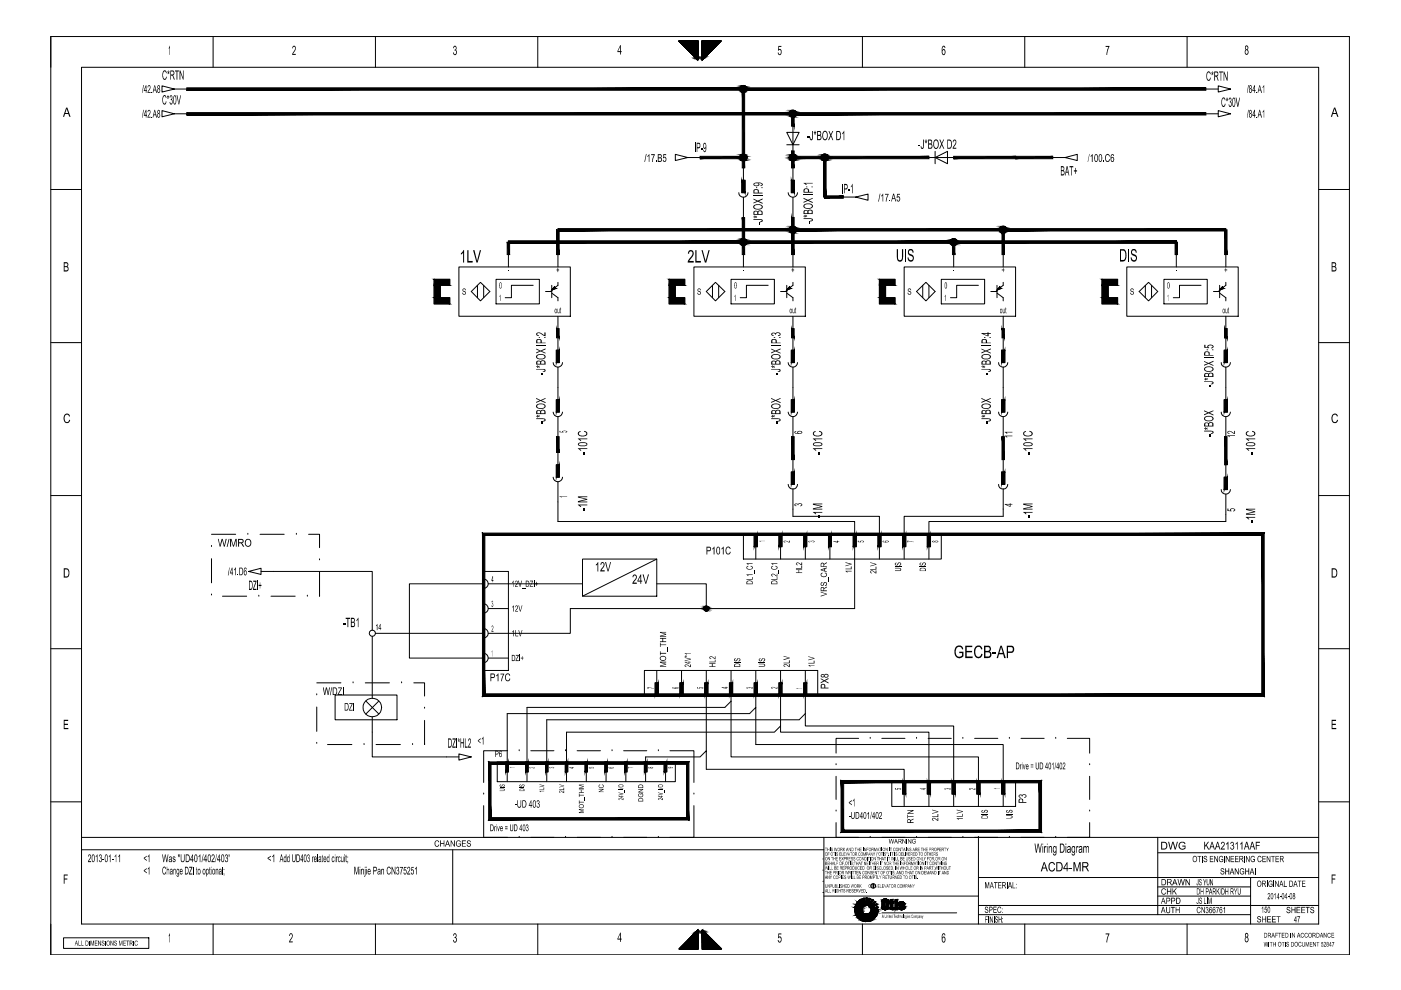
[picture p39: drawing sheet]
<svg xmlns="http://www.w3.org/2000/svg" width="297mm" height="210mm" viewBox="0 0 297 210" stroke-linecap="round" stroke-linejoin="round" font-family="sans-serif">
<!-- layer: LEVEL1 -->
<g fill="none" stroke="#000" stroke-width=".21">
<path d="M10.8 7.7h275.3v194.7h-275.3zM17.3 14.3h262.3v181.6h-262.3zM37 18.9l-2.7-.7v1.3l2.7-.6h2.6M45.2 7.7v6.6M79.6 7.7v6.6M114 7.7v6.6M182.9 7.7v6.6M217.3 7.7v6.6M251.7 7.7v6.6M255.7 18.9h2.6M258.3 18.2l2.6 .7-2.6 .6zM37 24.1l-2.7-.6v1.3l2.7-.7h2.6"/>
<path d="M145.8 33.4l-2.6 .6v-1.3l2.6 .7h2.6M157.3 38.2h.7v2.7h-.7zM157.6 35.6v2.6M166.8 28.1h2.6l-1.3 2.6zM166.8 30.7h2.6M167.8 38.2h.6v2.7h-.6zM168.1 26.8v5.2M168.1 35.6v2.6M196.9 33.4h5.3M198.3 33.4l2.6-1.3v2.6zM198.3 32.1v2.6M223.2 33.4h2.6l2.6-.7v1.3l-2.6-.6"/>
<path d="M255.7 24.1h2.6M258.3 23.5l2.6 .6-2.6 .7zM10.8 40.2h6.5M92 59.2h3.3v1.3h-1.9v2.6h1.9v1.3h-3.3zM97.3 56.6h23.6v10.5h-23.6zM105.2 59.2h9.2v5.2h-9.2zM107.8 54v2.6M118.3 54v2.6M118.3 59.9v.6l-1.3 1M141.9 59.2h3.3v1.3h-2v2.6h2v1.3h-3.3zM147.1 56.6h23.6v10.5h-23.6zM155 59.2h9.2v5.2h-9.2z"/>
<path d="M156.6 40.9a.97 .97 0 0 0 1 .9 .97 .97 0 0 0 1-.9M157.6 41.8v4.3M157.6 54v2.6M167.1 40.9a1 1 0 0 0 1 .9 1 1 0 0 0 1-.9M168.1 41.8v4.3M168.1 54v2.6M168.1 59.9v.6l-1.3 1M178.8 41.8h2.6l2.6-.7v1.4l-2.6-.7M186.5 59.2h3.3v1.3h-2v2.6h2v1.3h-3.3zM191.7 56.6h23.6v10.5h-23.6zM192 52.8v2.7M199.6 59.2h9.2v5.2h-9.2z"/>
<path d="M202.2 54v2.6M212.7 54v2.6M212.7 59.9v.6l-1.3 1M233.7 59.2h3.3v1.3h-2v2.6h2v1.3h-3.3zM238.9 56.6h23.6v10.5h-23.6zM239.3 52.8v2.7M246.8 59.2h9.2v5.2h-9.2zM249.4 54v2.6M259.9 54v2.6M259.9 59.9v.6l-1.3 1M279.6 40.2h6.5M10.8 72.6h6.5"/>
<path d="M99.9 61.8l2-1.9 2 1.9-2 2zM101.2 60.5v2.6M102.5 60.5v2.6M113 60.5h-4.6v2.6h-1.3M115.7 61.8h1.3M117 62.1l1.3 1v.7M117 60.5v2.6M117.3 76.9a1 1 0 0 0 1 1 1 1 0 0 0 1-1M117.6 60.8l.2 .4-.8 .3zM118 74.3h.6v2.6h-.6zM118.3 67.1v2.6M118.3 71.6v2.7"/>
<path d="M118.3 77.9v6.9M149.7 61.8l2-1.9 2 1.9-2 2zM151.1 60.5v2.6M152.4 60.5v2.6M162.9 60.5h-4.6v2.6h-1.4M165.5 61.8h1.3M166.8 62.1l1.3 1v.7M166.8 60.5v2.6M167.1 76.9a1 1 0 0 0 1 1 1 1 0 0 0 1-1M167.4 60.8l.3 .4-.9 .3zM167.8 74.3h.6v2.6h-.6zM168.1 67.1v2.6"/>
<path d="M168.1 71.6v2.7M168.1 77.9v6.9M194.3 61.8l2-1.9 2 1.9-2 2zM195.6 60.5v2.6M196.9 60.5v2.6M207.4 60.5h-4.6v2.6h-1.3M210.1 61.8h1.3M211.4 62.1l1.3 1v.7M211.4 60.5v2.6M211.7 76.9a.97 .97 0 0 0 1 1 .97 .97 0 0 0 1-1M212 60.8l.2 .4-.8 .3zM212.4 74.3h.6v2.6h-.6z"/>
<path d="M212.7 67.1v2.6M212.7 71.6v2.7M212.7 77.9v6.9M241.5 61.8l2-1.9 2 1.9-2 2zM242.8 60.5v2.6M244.2 60.5v2.6M254.6 60.5h-4.5v2.6h-1.3M257.3 61.8h1.3M258.6 62.1l1.3 1v.7M258.6 60.5v2.6M258.9 76.9a.97 .97 0 0 0 1 1 .97 .97 0 0 0 1-1M259.2 60.8l.2 .4-.8 .3z"/>
<path d="M259.6 74.3h.6v2.6h-.6zM259.9 67.1v2.6M259.9 71.6v2.7M259.9 77.9v6.9M279.6 72.6h6.5M117.3 87.4a1 1 0 0 0 1 .9 1 1 0 0 0 1-.9M118 98.6h.6v2.6h-.6zM118 84.8h.6v2.6h-.6zM118.3 88.3v4.3M118.3 95.9v2.7M167.1 87.4a1 1 0 0 0 1 .9 1 1 0 0 0 1-.9M167.8 84.8h.6v2.6h-.6z"/>
<path d="M168.1 88.3v4.3M168.1 97.5v2.6M211.7 87.4a.97 .97 0 0 0 1 .9 .97 .97 0 0 0 1-.9M212.4 84.8h.6v2.6h-.6zM212.7 88.3v4.3M212.7 97.5v2.6M258.9 87.4a.97 .97 0 0 0 1 .9 .97 .97 0 0 0 1-.9M259.6 84.8h.6v2.6h-.6zM259.9 88.3v4.3M259.9 98.6v2.6M10.8 105.1h6.5M44.8 115.9h.1"/>
<path d="M44.8 113.3h5.2M44.8 118.4v5.2M52.5 113.3h.1M55.1 113.3h5.2M62.8 113.3h.1M65.4 113.3h2.3v2.8M67.7 118.7h.1M117.3 101.2a1 1 0 0 0 1 1 1 1 0 0 0 1-1M118.3 102.2v8.4h62.9v2.7M123.5 118.5h15.7v7.9h-15.7zM139.2 118.5l-15.7 7.9M157.6 113.3h42v5.2h-42z"/>
<path d="M159.9 113.3h.7v2.6h-.7zM160.2 115.9v2.6M165.2 113.3h.6v2.6h-.6zM165.5 115.9v2.6M167.1 102.7a1 1 0 0 0 1 1 1 1 0 0 0 1-1M167.8 100.1h.6v2.6h-.6zM168.1 103.7v5.8h18.4v3.8M170.4 113.3h.6v2.6h-.6zM170.7 115.9v2.6M175.7 113.3h.6v2.6h-.6zM176 115.9v2.6M180.9 113.3h.6v2.6h-.6z"/>
<path d="M181.2 115.9v13.1h-31.5v-5.2h-10.5M186.2 113.3h.6v2.6h-.6zM186.5 115.9v2.6M191.4 113.3h.6v2.6h-.6zM191.7 115.9v2.6M196.6 113.3h.7v2.6h-.7zM196.9 115.9v2.6M211.7 102.7a.97 .97 0 0 0 1 1 .97 .97 0 0 0 1-1M212.4 100.1h.6v2.6h-.6zM212.7 103.7v5.8h-21v3.8M258.9 103.8a.97 .97 0 0 0 1 1 .97 .97 0 0 0 1-1M259.6 101.2h.6v2.6h-.6z"/>
<path d="M259.9 104.8v5.8h-63v2.7M279.6 105.1h6.5M10.8 137.5h6.5M44.8 126.2h.1M47.2 126.4h5.1M52.7 121.2l2.6-.7v1.3zM54.9 126.4h.1M55.3 121.2h23.6v12.4M57.5 126.4h5.1M65.2 126.4h.1M67.7 126.4h.1M67.7 121.2v5.2"/>
<path d="M78.9 134.9v13.1M79.6 134.3h22.9M102.5 121.2h5.3v21h-5.3zM102.5 122.8a.97 .97 0 0 1 1 1 .97 .97 0 0 1-1 1M102.5 128.1a.97 .97 0 0 1 1 .9 .97 .97 0 0 1-1 1M102.5 133.3a1 1 0 0 1 1 1 1 1 0 0 1-1 1M102.5 138.5a1 1 0 0 1 1 1 1 1 0 0 1-1 1M102.5 123.8h-15.7v15.7h15.7M103.5 123.8h20M103.5 129h4.3M103.5 139.5h4.3M149.7 129h-28.8v5.3h-17.4"/>
<path d="M279.6 137.5h6.5M67.2 147.3h.1M67.2 157.6h.1M67.2 144.8h5.1M67.2 149.9v5.2M69.4 157.9h5.2M71 147.4h13.2v5.2h-13.2zM74.9 144.8h.1M77.2 157.9h.1M77.4 144.8h5.2M77.6 148.6l2.7 2.8M78.9 152v8.5h18.4"/>
<path d="M79.7 157.9h5.2M80.3 148.6l-2.7 2.8M85.1 144.8h.1M87.5 157.9h.1M87.7 144.8h2.3v2.8M90 150.2h.1M90 157.9h.1M90 152.7v5.2M97.3 159.9l2.6 .6-2.6 .7zM107.6 159.2h-5.1v6.7M110.1 159.2h.1M112.5 159.2h4.9"/>
<path d="M119.9 159.2h.1M122.4 159.2h4.9M129.8 159.2h.1M132.2 159.2h4.9M136.6 142.2h36.8v5.2h-36.8zM138.9 144.8h.7v2.6h-.7zM139.2 142.2v2.6M139.6 159.2h.1M142 159.2h5.1v6.7M144.2 144.8h.6v2.6h-.6zM144.5 142.2v2.6M149.4 144.8h.7v2.6h-.7z"/>
<path d="M149.7 142.2v2.6M149.7 147.4v11.8M154.7 144.8h.6v2.6h-.6zM155 148.7v11.8h52.4v5.2M155 142.2v2.6M155 147.4v1.3M155 148.7l-1.3 1.3h-42v11.5M159.9 144.8h.7v2.6h-.7zM160.2 142.2v2.6M160.2 147.4v2.6M165.2 144.8h.6v2.6h-.6zM165.5 153.9v1.3h31.4v10.5"/>
<path d="M165.5 147.4v6.5l-1.3 1.3h-44.1v6.3M165.5 142.2v2.6M170.4 144.8h.6v2.6h-.6zM170.7 151.3v2.6h31.5v11.8M170.7 142.2v2.6M170.7 147.4v3.9M170.7 151.3l-1.3 1.3h-53.5v8.9M182 156.5h-4.7v3.2M184.5 156.5h.1M187 156.5h4.9M194.3 156.5h.1M196.8 156.5h4.9"/>
<path d="M204.1 156.5h.1M206.6 156.5h5M214 156.5h.1M216.5 156.5h4.9M223.8 156.5h.1M226.3 156.5h4.7v3.2M10.8 170h6.5M17.3 177.5h262.3M102.5 168.4h.1M102.5 170.8v6.7M105.4 161.5h37.8v4.2h-37.8zM107.2 161.5h.6v2.2h-.6z"/>
<path d="M107.5 161.5v-10.2h51.4l1.3-1.3v7.9h52.5v7.8M107.5 163.7v2M110.1 177.5h.1M111.4 161.5h.6v2.2h-.6zM111.7 163.7v2M115.7 161.5h.5v2.2h-.5zM115.9 163.7v2M119.9 161.5h.5v2.2h-.5zM119.9 177.5h.1M120.1 163.7v2M124.1 161.5h.5v2.2h-.5zM124.3 163.7v2"/>
<path d="M128.2 161.5h.5v2.2h-.5zM128.5 163.7v2M129.8 177.5h.1M132.4 161.5h.5v2.2h-.5zM132.7 163.7v2M136.6 161.5h.6v2.2h-.6zM136.9 161.5v-1h11.5l1.3-1.3v3.9h42v2.6M136.9 163.7v2M139.6 177.5h.1M140.8 161.5h.6v2.2h-.6zM141.1 163.7v2M147.1 170.8v6.7h-5.1"/>
<path d="M147.1 168.4h.1M174.7 177.5v18.4M177.3 162.1h.1M177.3 172h.1M177.3 164.6v4.9M177.3 174.4v3.1M184.5 177.5h.1M189.1 165.7h26.2v5.3h-26.2zM191.4 165.7h.6v2.7h-.6zM191.7 168.4v2.6M194.3 177.5h.1M196.6 165.7h.7v2.7h-.7z"/>
<path d="M196.9 168.4v2.6M201.9 165.7h.6v2.7h-.6zM202.2 168.4v2.6M204.1 177.5h.1M207.1 165.7h.7v2.7h-.7zM207.4 168.4v2.6M207.4 177.3v18.6M212.4 165.7h.6v2.7h-.6zM212.7 168.4v2.6M214 177.5h.1M223.8 177.5h.1M231 174.4v3.1h-4.7"/>
<path d="M231 172h.1M231 162.1h.1M231 164.6v4.9M245.5 177.5v16.4M279.6 170h6.5M13.5 198.8h18.1v2.3h-18.1zM17.3 180.2h157.4M45.2 195.9v6.5M79.6 195.9v6.5M96 180.2v15.7M114 195.9v6.5M174.5 182.1h.1"/>
<path d="M174.5 184.5h.1M174.5 186.9h.1M174.5 189.2h.1M174.7 190h32.7M181.2 192.7h1.2l-1.2 .1zM181.2 192.8l1.2-.1 .3 .1zM181.2 192.8h1.5zM181.2 192.9h1.1l-1.1 .1zM181.2 192.9l1.5-.1zM181.2 193.3l1.1-.4 .5 .2zM181.2 193.3l1.6-.2-.5 .2zM181.2 193.3h1.1l-1 .1z"/>
<path d="M181.3 192.4l1.1 .3h-1.2v.3l1.1-.1-1.1 .4M181.3 192.3l1.3 .1h-1.3zM181.3 192.4l1.5 .1zM181.3 192.4l1.5 .1-.4 .2zM181.3 193.4l1-.1-1 .2zM181.3 193.6l1-.3-.8 .6M181.3 193.5l1-.2-1 .3zM181.4 192l-.1 .3zM181.4 192l1.2 .4-1.3-.1zM181.5 193.9l1.4-.5-.5 .3zM181.5 193.9l.8-.6 .6 .1zM181.5 193.9l.9-.2-.9 .3z"/>
<path d="M181.5 191.8l1.1 .6-1.2-.4M181.5 191.8l1.2 .4-.1 .2zM181.5 194l.9-.3zM181.5 194.1l.9-.4-.8 .5zM181.6 194.2l.8-.5-.6 .7M181.7 191.5l-.2 .2zM181.7 191.5l-.2 .3zM181.7 191.5l1 .7-1.2-.4zM181.8 194.4l1.6-.6zM181.8 194.4l.8-.3-.7 .5zM181.8 191.3l.9 .9-1-.7M181.8 191.3l.3-.3 .9 .9z"/>
<path d="M181.8 191.3l1.2 .6-.3 .3zM181.9 194.6l.7-.5-.6 .5zM181.9 191.2l-.1 .1 .3-.3zM182 194.6l.6-.5-.5 .6zM182.1 194.7l.5-.6-.3 .8M182.1 191l-.2 .2zM182.3 194.9l.6-.5zM182.3 190.8l.7 1.1-.9-.9M182.3 190.8l.3-.1zM182.3 190.8l.3-.1 .7 1.2zM182.3 190.8l1 1.1h-.3zM182.3 192.9l.4-.1 .1 .3z"/>
<path d="M182.3 193.3l.5-.2 .1 .3zM182.3 194.9l.6-.5-.4 .6zM182.4 192.7l.4-.2-.1 .3zM182.4 190.8l.2-.1zM182.4 193.7l.7-.1 .3 .2zM182.4 193.7l.5-.3 .2 .2zM182.4 193.7l1 .1-1.6 .6zM182.6 192.4l.4-.2-.2 .3zM182.6 195.1l.3-.7-.1 .8M182.6 194.1l2.7-.1 .4 .3zM182.6 194.1l3.3-.1zM182.6 194.1l1.1-.3 2.2 .2z"/>
<path d="M182.6 194.1l.8-.3h.3zM182.6 194.1l3.1 .2-2.8 .1zM182.6 194.1l.3 .3-.6 .5zM182.7 192.2l.3-.3 .2 .1zM182.7 192.2l.5-.2zM182.7 192.2h.3l-.4 .2zM182.9 195.9v6.5M182.9 190.5l.4 1.4-.7-1.2M182.9 190.5h.3zM182.9 190.5h.3l.4 1.4zM182.9 190.5l.7 1.4h-.3zM182.9 194.4h2l-.5 .2z"/>
<path d="M182.9 194.4l2.8-.1zM182.9 194.4l-.3 .7-.1-.1zM182.9 194.4l1.5 .2h-1zM182.9 194.4l.5 .2-.6 .6zM183 190.5h.2zM183 191.9h.5zM183.3 195.3l.1-.7 .1 .7h.5l-.1-.7 .2 .7M183.3 191.9h.6zM183.4 194.6h1zM183.4 194.6l-.4 .6h-.2zM183.4 194.6l-.3 .7-.1-.1zM183.4 194.6l-.1 .7h-.2z"/>
<path d="M183.4 194.6h.5l-.4 .7zM183.5 195.3h.5zM183.5 195.3l.3 .1zM183.6 190.4v1.5l-.4-1.4M183.6 190.4h.2zM183.6 190.4h.2l-.2 1.5zM183.6 190.4h.3v1.5M183.7 193.8h2.3zM183.7 193.8h2.3l-.1 .2zM183.8 190.4l-.2 1.5zM183.9 190.4v1.5h-.3zM183.9 194.6h.5l.2 .6z"/>
<path d="M183.9 194.6l.7 .6-.5 .1zM183.9 194.6l.1 .7h-.5zM183.9 191.9l.2 .1M184 193.8l.2-.1 1.8 .1zM184.1 195.3l.4-.1zM184.1 195.3l.5-.1zM184.2 190.5l-.3 1.4zM184.2 193.7l.3-.2h1.6zM184.2 193.7l1.9-.2-.1 .3zM184.2 190.5l-.3 1.4M184.3 190.5l-.4 1.4zM184.3 192.2l1.3-1z"/>
<path d="M184.3 192.2l1.2-1zM184.3 192.2l1.3-.9zM184.4 192.2l1.2-.9zM184.4 194.6l.5-.2 .3 .4zM184.4 194.6l.8 .2-.4 .3zM184.4 190.5l-.5 1.4zM184.5 190.5l-.6 1.4zM184.5 190.5l-.5 1.4zM184.5 190.5l-.4 1.5zM184.5 193.5l1.7-.2-.5 .1zM184.5 193.5l1.2-.1 .4 .1zM184.5 190.5l-.4 1.5"/>
<path d="M184.5 192.4l1.4-.6zM184.5 192.4l1.4-.7zM184.6 192.4l1.3-.6zM184.6 192.6l1.6-.2zM184.6 192.6l1.5-.3zM184.6 193.2l1.6-.3v.2zM184.6 193.2l1.6-.1v.2zM184.6 193.2l1.6 .1-1.7 .2zM184.6 192.6l.1 .1M184.7 192.9h1.5l-.1 .5M184.7 192.7l1.5-.3zM184.7 192.9h1.5l-1.6 .3z"/>
<path d="M184.8 195.1l-.4-.5 .2 .6M184.8 195.1l.3-.2zM184.8 195.1l.4-.3zM184.9 194.4l.8-.1-.1 .1zM184.9 194.4h.7l-.3 .3zM184.9 190.7l-.8 1.3zM184.9 190.7l-.8 1.3M185 190.8l-.9 1.2zM185.1 190.8l-1 1.2zM185.1 190.8l-.9 1.3zM185.1 190.8l-.8 1.3zM185.1 190.8l-.8 1.3"/>
<path d="M185.3 194.7l-.4-.3 .3 .4M185.3 194h.6l-.1 .1zM185.5 191.1l-1.2 1.1M185.6 194.4l-.3 .3zM185.6 191.3l-1.1 1M185.7 193.4l.5-.1-.1 .1zM185.8 194.1l-.5-.1 .4 .3M185.9 191.6l-1.4 .8M185.9 191.8l-1.3 .7M186.1 193.4h-.4l.4 .1M186.1 192.3l.1 .1M186.1 192.3l-1.5 .3"/>
<path d="M186.2 192.4l-1.6 .2 1.6-.2M186.2 192.4l-1.5 .3M187 192.4l.2 .3M187 191h1.4zM187 191.1h.6zM187 191.1l.6-.1zM187 191.1l.6-.1-.6 .1M187 191.1l.7-.1zM187 191h.7zM187 191.1h.5h-.5M187 191.1h.6h-.6M187 191.1h.5z"/>
<path d="M187 192.4h.5h-.5M187 192.4l.5-1.3-.5 1.3M187 191.1h.5l-.5 1.3zM187 192.4h.5zM187 192.4h.6zM187 192.5h.7h-.7M187 192.5h.7zM187 192.5h.6zM187 192.5l.6-.1zM187 192.5l.6-.1-.6 .1M187 192.5h1.4zM187 191.1v1.3"/>
<path d="M187 193.5h15.8M187 192.6l.5-.3-.3 .4M187 190.9h1.3zM187 192.6l1.4-.1zM187 192.6h1.3zM187.1 190.9h1.2zM187.1 192.6h1.2zM187.1 192.6l1.1 .1zM187.1 190.8h1.1zM187.1 192.7h1.1zM187.2 190.8l.3 .4-.5-.3M187.2 190.8l-.2 .3"/>
<path d="M187.2 190.8l.9-.1zM187.2 190.8h1zM187.2 192.7h1zM187.3 190.7h.7zM187.3 190.7h.8zM187.3 192.8l.9-.1zM187.3 192.8h.8zM187.3 192.8h.7zM187.4 190.7h.6M187.4 192.8h.6M187.4 190.7l.4-.1zM187.4 190.7h.6z"/>
<path d="M187.4 192.8h.6zM187.4 192.8l.4 .1zM187.5 191.1l.1-.1 .2 .1v1.3M187.5 191.1v1.3l.3 .1v-.1M187.5 190.6h.3zM187.5 191.1v1.3h-.5zM187.5 192.9h.3zM187.6 191.1h-.6h.6M187.6 192.4h-.6h.6M187.6 190.6h.2zM187.6 192.9h.2zM187.7 191h.7z"/>
<path d="M187.7 191h-.7h.7M187.7 192.5h.7zM187.7 192.5l.7-.1zM187.8 192.4h.6zM187.8 191.1l.6-.1zM187.8 191.1h.6h-.6M187.8 191.1h.6zM187.8 192.4h.6h-.6M187.8 191.1h.6l-.6 1.3zM188.2 190.8l-.4 .4 .5-.3M188.2 190.8l.1 .1M188.3 190.9l.1 .2"/>
<path d="M188.3 192.6l-.1 .1M188.4 191h-.7h.7M188.4 191l-.6 .1 .6-.1M188.4 191.1h-.6h.6M188.4 192.4h-.6h.6M188.4 192.4l-.7 .1 .7-.1M188.4 192.4l-.1 .2-.5-.3 .4 .4M188.4 191.1l-.6 1.3 .6-1.3M188.4 191.1v1.3h-.6zM188.4 191.1v1.3M188.6 191.6l.9-.4zM188.6 191.2h.2l-.2 .4z"/>
<path d="M188.6 191.2v.4M188.6 191.6h.2M188.8 192.4h.4v.5M188.8 192.4l.2 .4 .2 .1M188.8 190.7h.5l-.5 .5zM188.8 191.2l.5-.5v.5zM188.8 191.2h.5l-.7 .4zM188.8 191.6l.7-.4-.2 .4zM188.8 191.6h.5l-.5 .8zM188.8 192.4l.5 .1zM188.8 192.4l.5 .1-.5 .1zM188.8 190.7v.5h-.2"/>
<path d="M188.8 191.6v.8M188.8 190.7h.5v.5M188.8 192.6l.7-.1zM188.8 192.6l.6-.1zM188.8 192.6l.7-.1-.6 .2zM188.9 192.7l.6-.2-.5 .3zM189 192.8l.5-.3-.3 .4zM189.2 192.9h.3M189.3 191.6v.8h-.5zM189.3 191.2h.2M189.4 192.5h.1M189.5 191.2v.4h-.2z"/>
<path d="M189.5 192.5v.4h-.3zM189.5 191.6h-.2v.8M189.5 191.2v.4M189.5 192.5v.4M189.8 191.2h.5v1.7M189.8 190.7h.5v.4h-.5zM189.8 190.7h.5l-.5 .4zM189.8 191.1l.5-.4v.4zM189.8 191.2h.5l-.5 1.7zM189.8 191.2v1.7h.5M190.3 191.2v1.7h-.5zM190.5 192.4h.4a.22 .22 0 0 0 .2 .2 .22 .22 0 0 0 .3-.2"/>
<path d="M190.5 191.6h.5h-.5M190.5 191.6h.5zM190.5 191.7l.4-.1zM190.5 191.7l.4-.1-.4 .1M190.5 191.7h.4h-.4M190.5 191.7h.4zM190.5 191.7l.5 .1zM190.5 192.4h.4zM190.5 192.5l.4-.1-.4 .1M190.5 192.5l.4-.1zM190.5 192.5h.5zM190.5 192.4v.2"/>
<path d="M190.5 191.5v.4M190.5 191.6h.6h-.6M190.5 191.6h.6zM190.5 191.5l.6 .1zM190.5 191.5h1.3zM190.5 191.8h.5zM190.5 191.8h.5h-.5M190.5 191.9l.5-.1zM190.5 192.5h.5h-.5M190.5 192.5h.6zM190.5 192.6h1.3zM190.5 192.6h.6z"/>
<path d="M190.5 192.6l.6-.1zM190.5 192.6l.6-.1-.6 .1M190.6 191.5h1.2zM190.6 191.9l.4-.1zM190.6 192.7l1.2-.1zM190.6 192.7h1.1zM190.6 191.4h1.1zM190.6 191.4l1-.1zM190.6 191.4l1.1 .1zM190.6 192l.4-.2zM190.7 192l.7 .4M190.7 191.3h.9z"/>
<path d="M190.7 192l.3-.2zM190.7 192.7h1zM190.7 192.7h.9zM190.7 192.7l.9 .1zM190.7 191.3h.8zM190.7 192l.3-.2 .5 .3zM190.7 192l.8 .1zM190.7 192.8h.9zM190.7 192.8h.8zM190.8 192.1h.8zM190.8 192.1h.8l-.3 .2zM190.8 191.3h.6z"/>
<path d="M190.8 191.3h.7zM190.8 192.8h.7zM190.9 192.8h.5M190.9 191.3h.5M190.9 191.3h.5zM190.9 192.8h.6zM190.9 192.8h.5zM190.9 191.7h-.4h.4M191 191.2h.3zM191 191.2l.4 .1zM191 192.9l.4-.1zM191 192.9h.3z"/>
<path d="M191 191.8l-.3 .2 .3-.2M191.1 191.2h.1zM191.1 191.2h.2zM191.1 192.9h.2zM191.1 192.9h.1zM191.1 191.6l.7-.1zM191.1 192.6l.7-.1zM191.2 191.6l.6-.1zM191.2 192.5h.6zM191.2 191.6h.6zM191.3 191.6h.5zM191.3 192.3l.5-.1z"/>
<path d="M191.3 192.3l.4-.1zM191.3 192.3l.3-.2zM191.3 192.3h.5zM191.3 192.5h.5zM191.3 192.4h.5zM191.4 191.6h.4zM191.4 191.7h.4zM191.4 192.4h.4zM191.4 192.4h.4h-.4M191.4 192.4l.4 .1zM191.6 192.1l-.3 .4 .5-.3M191.8 192.2v.4"/>
<path d="M191.8 191.5v.2h-.4l-.2-.1h-.3l.9 .6M191.8 191.5l-.6 .1 .6-.1M191.8 191.6h-.5h.5M191.8 192.5h-.6h.6M191.8 191.6h-.4h.4M191.8 192.4h-.4h.4M191.8 192.5h-.5h.5M207.4 193.9h57.7M207.4 192h72.2M207.4 186.1h72.2M217.3 195.9v6.5M245.5 180.8h34.1"/>
<path d="M245.5 190h19.6M245.5 188h19.6M251.7 195.9v6.5M265.1 186.1v9.8"/>
<circle cx="78.9" cy="134.3" r=".65"/>
<circle cx="78.9" cy="150" r="1.98"/>
<circle cx="185.1" cy="187.8" r=".5"/>
</g>
<g fill="#000" stroke="#000" stroke-width=".21">
<path d="M181.3 192.2v.1zM181.4 192l-.1 .2zM181.5 191.7v.1zM181.7 191.5l-.1 .1zM181.7 191.5l-.2 .2zM181.9 191.2l-.1 .1zM182 191.1l-.1 .1zM182.1 191l-.1 .1zM182.1 191l-.2 .2zM182.3 190.8h.1zM182.4 190.8l.2-.1zM183 190.5h.1z"/>
<path d="M183.6 190.4h.2l-.2 1.5zM183.6 190.4h.2zM183.8 190.4l-.2 1.5zM184.2 190.5l-.3 1.4zM184.1 195.3h.2zM184.4 190.5l-.5 1.4zM184.3 190.5l-.4 1.4zM184.3 195.3l.2-.1zM184.5 190.5l-.6 1.4zM184.5 190.5l-.5 1.4zM184.7 192.9h1.5l-1.6 .3zM184.9 190.8l-.8 1.2z"/>
<path d="M184.8 195.1l.1-.1zM185 190.8l-.9 1.2zM185.1 190.8l-1 1.2zM185.1 190.8l-.9 1.2zM185.1 190.8l-.9 1.3zM184.9 195l.2-.1zM185.5 194.6l-.2 .1zM185.6 194.4l-.1 .2zM185.7 193.4l.5-.1-.1 .1zM187 191h1.4zM187 191h.7zM187 192.5h1.4z"/>
<path d="M187 192.6h.3zM187 190.9h1.3zM187 192.6h1.3zM187.1 190.8l.2 .1zM187.1 190.9h1.2zM187.1 192.6h1.2zM187.1 192.6l1.1 .1zM187.1 190.8h1.1zM187.1 192.7h1.1zM187.1 190.8h.2zM187.2 192.7h1zM187.2 190.8l.9-.1z"/>
<path d="M187.3 192.8h.8zM187.3 192.8h.7zM187.3 190.7h.7zM187.4 192.8h.6zM187.4 192.8l.4 .1zM187 192.6l.5-.3-.2 .3zM187.4 190.7l.4-.1zM187 191.1l.6-.1zM187.5 191.1l-.5 1.3zM187.5 192.9h.3zM187.5 190.6h.3zM187 192.5h.7z"/>
<path d="M187.6 192.9h.2zM187.6 190.6h.2zM187.7 192.5h.7zM187.8 192.3l.5 .3h-.2zM187.4 190.7h.6zM187.3 190.7h.8zM188.1 192.6h.2zM188.1 190.8l.2 .1zM187.2 190.8h1zM188.1 190.8h.2zM187.3 192.8l.9-.1zM187.7 191h.7z"/>
<path d="M187.8 192.4h.6zM187.8 192.5l.6-.1zM187.7 192.5l.7-.1zM187 192.6l1.4-.1zM188.4 191.1l-.6 1.3zM188.6 191.2h.2l-.2 .4zM188.8 190.7h.5l-.5 .5zM188.8 191.2h.5l-.7 .4zM188.8 191.6h.5l-.5 .8zM188.8 192.7h.4v.1zM188.8 191.2l.5-.5v.5zM188.6 191.6l.9-.4z"/>
<path d="M188.8 192.6l.7-.1zM188.8 191.6l.7-.4-.2 .4zM189.5 191.2v.4h-.2zM189.5 192.5v.4h-.3zM189.8 190.7h.5l-.5 .4zM189.8 191.2h.5l-.5 1.7zM189.8 191.1l.5-.4v.4zM190.3 191.2v1.7h-.5zM190.5 191.7h.4zM190.5 192.4h.4zM190.5 191.5h1.3zM190.5 192.6h1.3z"/>
<path d="M190.6 191.5h1.2zM190.6 192.7h1.1zM190.6 191.4l1.1 .1zM190.6 191.4l1-.1zM190.7 192.7h.9zM190.7 192.7l.9 .1zM190.7 191.3h.9zM190.7 192l.8 .1zM190.7 192.8h.9zM190.7 192.8h.8zM190.8 192.1h.8zM190.7 191.3h.8z"/>
<path d="M190.8 192.8h.7zM190.8 191.3h.6zM190.9 192.8h.5zM191 191.2l.4 .1zM190.9 191.3h.5zM190.5 192.6l.6-.1zM191 192.9h.3zM190.5 191.6h.6zM190.7 192l.3-.2zM191.1 191.2h.2zM191 191.2h.3zM191.1 192.9h.1z"/>
<path d="M190.5 192.6h.6zM191.1 191.2h.1zM191.1 192.9h.2zM191.4 191.7h.4zM191.4 192.4h.4zM190.8 191.3h.7zM191 192.9l.4-.1zM190.9 192.8h.6zM191.6 192.2h.2zM191.6 192.2h.1zM190.6 191.4h1.1zM191.3 192.3l.4-.1z"/>
<path d="M191.3 192.3l.3-.2zM190.7 192.7h1zM191.1 191.6l.7-.1zM191.2 191.6l.6-.1zM191.2 192.5h.6zM191.2 192.6l.6-.1zM190.6 192.7l1.2-.1zM191.4 191.7l.4-.1z"/>
<path d="M39.6 18.6v.5l118-.5zM39.6 19.1l118-.5v.5z"/>
<path d="M144 8.6l-.1 .1 4.1 4zM143.9 8.7l4.1 4h-.1z"/>
<path d="M147.9 8.7v4h.2zM147.9 8.7h.2v4z"/>
<path d="M143.9 8.7h4.1v-.1zM143.9 8.6h4.1l-4.1 .1z"/>
<path d="M144 8.8h4v-.1zM144 8.7h4l-4 .1z"/>
<path d="M144.1 8.9h3.9v-.1zM144.1 8.8h3.9l-3.9 .1z"/>
<path d="M144.2 9h3.8v-.2zM144.2 8.8h3.8l-3.8 .2z"/>
<path d="M144.3 9.1h3.7v-.2zM144.3 8.9h3.7l-3.7 .2z"/>
<path d="M144.4 9.1h3.6v-.1zM144.4 9h3.6l-3.6 .1z"/>
<path d="M144.5 9.2l3.5-.1zM144.5 9.1h3.5z"/>
<path d="M144.5 9.3l3.5-.1zM144.5 9.2h3.5z"/>
<path d="M144.6 9.4l3.4-.1zM144.6 9.3h3.4z"/>
<path d="M144.7 9.4h3.3v-.1zM144.7 9.3h3.3l-3.3 .1z"/>
<path d="M144.8 9.5h3.2v-.1zM144.8 9.4h3.2l-3.2 .1z"/>
<path d="M144.8 9.6h3.2v-.1zM144.8 9.5h3.2l-3.2 .1z"/>
<path d="M144.9 9.7h3.1v-.1zM144.9 9.6h3.1l-3.1 .1z"/>
<path d="M145 9.8h3v-.1zM145 9.7h3l-3 .1z"/>
<path d="M145.1 9.9h2.9v-.2zM145.1 9.7h2.9l-2.9 .2z"/>
<path d="M145.2 9.9h2.8v-.1zM145.2 9.8h2.8l-2.8 .1z"/>
<path d="M145.3 10l2.7-.1zM145.3 9.9h2.7z"/>
<path d="M145.3 10.1l2.7-.1zM145.3 10h2.7z"/>
<path d="M145.4 10.2l2.6-.1zM145.4 10.1h2.6z"/>
<path d="M145.5 10.2h2.5v-.1zM145.5 10.1h2.5l-2.5 .1z"/>
<path d="M145.6 10.3h2.4v-.1zM145.6 10.2h2.4l-2.4 .1z"/>
<path d="M145.6 10.4h2.4v-.1zM145.6 10.3h2.4l-2.4 .1z"/>
<path d="M145.7 10.5h2.3v-.1zM145.7 10.4h2.3l-2.3 .1z"/>
<path d="M145.8 10.6h2.2v-.1zM145.8 10.5h2.2l-2.2 .1z"/>
<path d="M145.9 10.7h2.1v-.2zM145.9 10.5h2.1l-2.1 .2z"/>
<path d="M146 10.8h2v-.2zM146 10.6h2l-2 .2z"/>
<path d="M146.1 10.8l1.9-.1zM146.1 10.7h1.9z"/>
<path d="M146.1 10.9l1.9-.1zM146.1 10.8h1.9z"/>
<path d="M146.2 11l1.8-.1zM146.2 10.9h1.8z"/>
<path d="M146.3 11h1.7v-.1zM146.3 10.9h1.7l-1.7 .1z"/>
<path d="M146.4 11.1h1.6v-.1zM146.4 11h1.6l-1.6 .1z"/>
<path d="M146.4 11.2h1.6v-.1zM146.4 11.1h1.6l-1.6 .1z"/>
<path d="M146.5 11.3h1.5v-.1zM146.5 11.2h1.5l-1.5 .1z"/>
<path d="M146.6 11.4h1.4v-.1zM146.6 11.3h1.4l-1.4 .1z"/>
<path d="M146.7 11.5h1.3v-.2zM146.7 11.3h1.3l-1.3 .2z"/>
<path d="M146.8 11.5l1.2-.1zM146.8 11.4h1.2z"/>
<path d="M146.9 11.6l1.1-.1zM146.9 11.5h1.1z"/>
<path d="M147 11.7l1-.1zM147 11.6h1z"/>
<path d="M147 11.8h1v-.2zM147 11.6h1l-1 .2z"/>
<path d="M147.1 11.9h.9v-.2zM147.1 11.7h.9l-.9 .2z"/>
<path d="M147.2 11.9h.8v-.1zM147.2 11.8h.8l-.8 .1z"/>
<path d="M147.2 12h.8v-.1zM147.2 11.9h.8l-.8 .1z"/>
<path d="M147.3 12.1h.7v-.1zM147.3 12h.7l-.7 .1z"/>
<path d="M147.4 12.2h.6v-.1zM147.4 12.1h.6l-.6 .1z"/>
<path d="M147.5 12.3h.5v-.2zM147.5 12.1h.5l-.5 .2z"/>
<path d="M147.6 12.3l.4-.1zM147.6 12.2h.4z"/>
<path d="M147.7 12.4l.3-.1zM147.7 12.3h.3z"/>
<path d="M147.7 12.5l.3-.1zM147.7 12.4h.3z"/>
<path d="M147.8 12.6l.2-.2zM147.8 12.4h.2l-.2 .2z"/>
<path d="M148 12.5l-.1 .2zM147.9 12.5v.2z"/>
<path d="M148.8 8.7v4h.1zM148.8 8.7h.1v4z"/>
<path d="M148.9 12.5v.2zM148.9 12.5v.2z"/>
<path d="M148.9 12.6l.1-.2zM148.9 12.4h.1l-.1 .2z"/>
<path d="M148.9 12.5l.2-.1zM148.9 12.4h.2z"/>
<path d="M148.9 12.4l.3-.1zM148.9 12.3h.3z"/>
<path d="M148.9 12.3l.4-.1zM148.9 12.2h.4z"/>
<path d="M148.9 12.3h.5v-.2zM148.9 12.1h.5l-.5 .2z"/>
<path d="M148.9 12.2h.6v-.1zM148.9 12.1h.6l-.6 .1z"/>
<path d="M148.9 12.1h.6v-.1zM148.9 12h.6l-.6 .1z"/>
<path d="M148.9 12h.7v-.1zM148.9 11.9h.7l-.7 .1z"/>
<path d="M148.9 11.9h.8v-.1zM148.9 11.8h.8l-.8 .1z"/>
<path d="M148.9 11.9h.8v-.2zM148.9 11.7h.8l-.8 .2z"/>
<path d="M148.9 11.8h.9v-.2zM148.9 11.6h.9l-.9 .2z"/>
<path d="M148.9 11.7l1-.1zM148.9 11.6h1z"/>
<path d="M148.9 11.6l1.1-.1zM148.9 11.5h1.1z"/>
<path d="M148.9 11.5l1.2-.1zM148.9 11.4h1.2z"/>
<path d="M148.9 11.5h1.3v-.2zM148.9 11.3h1.3l-1.3 .2z"/>
<path d="M148.9 11.4h1.3v-.1zM148.9 11.3h1.3l-1.3 .1z"/>
<path d="M148.9 11.3h1.4v-.1zM148.9 11.2h1.4l-1.4 .1z"/>
<path d="M148.9 11.2h1.5v-.1zM148.9 11.1h1.5l-1.5 .1z"/>
<path d="M148.9 11.1h1.6v-.1zM148.9 11h1.6l-1.6 .1z"/>
<path d="M148.9 11h1.7v-.1zM148.9 10.9h1.7l-1.7 .1z"/>
<path d="M148.9 11l1.7-.1zM148.9 10.9h1.7z"/>
<path d="M148.9 10.9l1.8-.1zM148.9 10.8h1.8z"/>
<path d="M148.9 10.8l1.9-.1zM148.9 10.7h1.9z"/>
<path d="M148.9 10.8h2v-.2zM148.9 10.6h2l-2 .2z"/>
<path d="M148.9 10.7h2.1v-.2zM148.9 10.5h2.1l-2.1 .2z"/>
<path d="M148.9 10.6h2.1v-.1zM148.9 10.5h2.1l-2.1 .1z"/>
<path d="M148.9 10.5h2.2v-.1zM148.9 10.4h2.2l-2.2 .1z"/>
<path d="M148.9 10.4h2.3v-.1zM148.9 10.3h2.3l-2.3 .1z"/>
<path d="M148.9 10.3h2.4v-.1zM148.9 10.2h2.4l-2.4 .1z"/>
<path d="M148.9 10.2h2.5v-.1zM148.9 10.1h2.5l-2.5 .1z"/>
<path d="M148.9 10.2l2.5-.1zM148.9 10.1h2.5z"/>
<path d="M148.9 10.1l2.6-.1zM148.9 10h2.6z"/>
<path d="M148.9 10l2.7-.1zM148.9 9.9h2.7z"/>
<path d="M148.9 9.9h2.8v-.1zM148.9 9.8h2.8l-2.8 .1z"/>
<path d="M148.9 9.9h2.9v-.2zM148.9 9.7h2.9l-2.9 .2z"/>
<path d="M148.9 9.8h2.9v-.1zM148.9 9.7h2.9l-2.9 .1z"/>
<path d="M148.9 9.7h3v-.1zM148.9 9.6h3l-3 .1z"/>
<path d="M148.9 9.6h3.1v-.1zM148.9 9.5h3.1l-3.1 .1z"/>
<path d="M148.9 9.5h3.2v-.1zM148.9 9.4h3.2l-3.2 .1z"/>
<path d="M148.9 9.4h3.3v-.1zM148.9 9.3h3.3l-3.3 .1z"/>
<path d="M148.9 9.4l3.3-.1zM148.9 9.3h3.3z"/>
<path d="M148.9 9.3l3.4-.1zM148.9 9.2h3.4z"/>
<path d="M148.9 9.2l3.5-.1zM148.9 9.1h3.5z"/>
<path d="M148.9 9.1h3.6v-.1zM148.9 9h3.6l-3.6 .1z"/>
<path d="M148.9 9.1h3.6v-.2zM148.9 8.9h3.6l-3.6 .2z"/>
<path d="M148.9 9h3.7v-.2zM148.9 8.8h3.7l-3.7 .2z"/>
<path d="M148.9 8.9h3.8v-.1zM148.9 8.8h3.8l-3.8 .1z"/>
<path d="M148.9 8.8h3.9v-.1zM148.9 8.7h3.9l-3.9 .1z"/>
<path d="M148.9 8.7h4v-.1zM148.9 8.6h4l-4 .1z"/>
<path d="M152.8 8.6l-3.9 4.1 4-4zM148.8 12.7l4-4.1-3.9 4.1z"/>
<path d="M157.6 18.6v.5l98.1-.5zM157.6 19.1l98.1-.5v.5z"/>
<path d="M39.6 23.9v.5l128.5-.5zM39.6 24.4l128.5-.5v.5z"/>
<path d="M148.4 33.1v.6l9.2-.6zM148.4 33.7l9.2-.6v.6z"/>
<path d="M157.4 18.9v16.7h.5zM157.4 18.9h.5v16.7z"/>
<path d="M167.8 24.1v2.7h.6zM167.8 24.1h.6v2.7z"/>
<path d="M168.1 23.9v.5l87.6-.5zM168.1 24.4l87.6-.5v.5z"/>
<path d="M168.1 33.1v.6l28.8-.6zM168.1 33.7l28.8-.6v.6z"/>
<path d="M167.8 32l.6 3.6v-3.6zM167.8 32l.6 3.6h-.6z"/>
<path d="M174.6 33.4l.5 8.4v-8.4zM174.6 33.4l.5 8.4h-.5z"/>
<path d="M202.2 33.7h13.1v-.6zM202.2 33.1h13.1l-13.1 .6z"/>
<path d="M215.3 33.7h7.9v-.6zM215.3 33.1h7.9l-7.9 .6z"/>
<path d="M107.8 51.1v.5l49.8-.5zM107.8 51.6l49.8-.5v.5z"/>
<path d="M107.5 51.4l.5 2.6v-2.6zM107.5 51.4l.5 2.6h-.5z"/>
<path d="M118 48.7v5.3h.5zM118 48.7h.5v5.3z"/>
<path d="M118.3 48.5v.5l49.8-.5zM118.3 49l49.8-.5v.5z"/>
<path d="M157.3 38.2l.7 2.7h-.7zM157.3 38.2l.7 2.7v-2.7z"/>
<path d="M157.6 51.1v.5l44.6-.5zM157.6 51.6l44.6-.5v.5z"/>
<path d="M157.4 51.4l.5 2.6v-2.6zM157.4 51.4l.5 2.6h-.5z"/>
<path d="M157.4 46.1l.5 5.3v-5.3zM157.4 46.1l.5 5.3h-.5z"/>
<path d="M167.8 38.2l.6 2.7h-.6zM167.8 38.2l.6 2.7v-2.7z"/>
<path d="M168.1 48.5v.5l44.6-.5zM168.1 49l44.6-.5v.5z"/>
<path d="M167.8 48.7l.6 5.3v-5.3zM167.8 48.7l.6 5.3h-.6z"/>
<path d="M167.8 46.1l.6 2.6v-2.6zM167.8 46.1l.6 2.6h-.6z"/>
<path d="M174.9 42h3.9v-.5zM174.9 41.5h3.9l-3.9 .5z"/>
<path d="M202.2 51.1v.5l47.2-.5zM202.2 51.6l47.2-.5v.5z"/>
<path d="M201.9 51.4l.6 2.6v-2.6zM201.9 51.4l.6 2.6h-.6z"/>
<path d="M212.7 48.5v.5l47.2-.5zM212.7 49l47.2-.5v.5z"/>
<path d="M212.4 48.7l.6 5.3v-5.3zM212.4 48.7l.6 5.3h-.6z"/>
<path d="M249.1 51.4l.6 2.6v-2.6zM249.1 51.4l.6 2.6h-.6z"/>
<path d="M259.6 48.7l.6 5.3v-5.3zM259.6 48.7l.6 5.3h-.6z"/>
<path d="M92 59.2v1.3h3.3zM92 59.2h3.3v1.3z"/>
<path d="M92 60.5v2.6h1.4zM92 60.5h1.4v2.6z"/>
<path d="M92 63.1v1.3h3.3zM92 63.1h3.3v1.3z"/>
<path d="M117.6 60.8l-.4 .4h.6zM117.2 61.2h.6l-.8 .3z"/>
<path d="M118 69.7l.5 1.9v-1.9zM118 69.7l.5 1.9h-.5z"/>
<path d="M118.6 74.3l-.6 2.6h.6zM118 74.3h.6l-.6 2.6z"/>
<path d="M141.9 59.2v1.3h3.3zM141.9 59.2h3.3v1.3z"/>
<path d="M141.9 60.5v2.6h1.3zM141.9 60.5h1.3v2.6z"/>
<path d="M141.9 63.1v1.3h3.3zM141.9 63.1h3.3v1.3z"/>
<path d="M167.4 60.8l-.3 .4h.6zM167.1 61.2h.6l-.9 .3z"/>
<path d="M167.8 69.7l.6 1.9v-1.9zM167.8 69.7l.6 1.9h-.6z"/>
<path d="M168.4 74.3l-.6 2.6h.6zM167.8 74.3h.6l-.6 2.6z"/>
<path d="M186.5 59.2v1.3h3.3zM186.5 59.2h3.3v1.3z"/>
<path d="M186.5 60.5v2.6h1.3zM186.5 60.5h1.3v2.6z"/>
<path d="M186.5 63.1v1.3h3.3zM186.5 63.1h3.3v1.3z"/>
<path d="M212 60.8l-.4 .4h.6zM211.6 61.2h.6l-.8 .3z"/>
<path d="M212.4 69.7l.6 1.9v-1.9zM212.4 69.7l.6 1.9h-.6z"/>
<path d="M213 74.3l-.6 2.6h.6zM212.4 74.3h.6l-.6 2.6z"/>
<path d="M233.7 59.2v1.3h3.3zM233.7 59.2h3.3v1.3z"/>
<path d="M233.7 60.5v2.6h1.3zM233.7 60.5h1.3v2.6z"/>
<path d="M233.7 63.1v1.3h3.3zM233.7 63.1h3.3v1.3z"/>
<path d="M259.2 60.8l-.4 .4h.6zM258.8 61.2h.6l-.8 .3z"/>
<path d="M259.6 69.7l.6 1.9v-1.9zM259.6 69.7l.6 1.9h-.6z"/>
<path d="M259.6 69.7l.6 1.9v-1.9zM259.6 69.7l.6 1.9h-.6z"/>
<path d="M260.2 74.3l-.6 2.6h.6zM259.6 74.3h.6l-.6 2.6z"/>
<path d="M118 92.6l.5 3.3v-3.3zM118 92.6l.5 3.3h-.5z"/>
<path d="M118.6 84.8l-.6 2.6h.6zM118 84.8h.6l-.6 2.6z"/>
<path d="M167.8 92.6l.6 4.9v-4.9zM167.8 92.6l.6 4.9h-.6z"/>
<path d="M168.4 84.8l-.6 2.6h.6zM167.8 84.8h.6l-.6 2.6z"/>
<path d="M212.4 92.6l.6 4.9v-4.9zM212.4 92.6l.6 4.9h-.6z"/>
<path d="M213 84.8l-.6 2.6h.6zM212.4 84.8h.6l-.6 2.6z"/>
<path d="M259.6 92.6l.6 6v-6zM259.6 92.6l.6 6h-.6z"/>
<path d="M260.2 84.8l-.6 2.6h.6zM259.6 84.8h.6l-.6 2.6z"/>
<path d="M118.6 98.6l-.6 2.6h.6zM118 98.6h.6l-.6 2.6z"/>
<path d="M160.6 113.3l-.7 2.6h.7zM159.9 113.3h.7l-.7 2.6z"/>
<path d="M165.8 113.3l-.6 2.6h.6zM165.2 113.3h.6l-.6 2.6z"/>
<path d="M168.4 100.1l-.6 2.6h.6zM167.8 100.1h.6l-.6 2.6z"/>
<path d="M171 113.3l-.6 2.6h.6zM170.4 113.3h.6l-.6 2.6z"/>
<path d="M176.3 113.3l-.6 2.6h.6zM175.7 113.3h.6l-.6 2.6z"/>
<path d="M181.5 113.3l-.6 2.6h.6zM180.9 113.3h.6l-.6 2.6z"/>
<path d="M186.8 113.3l-.6 2.6h.6zM186.2 113.3h.6l-.6 2.6z"/>
<path d="M192 113.3l-.6 2.6h.6zM191.4 113.3h.6l-.6 2.6z"/>
<path d="M197.3 113.3l-.7 2.6h.7zM196.6 113.3h.7l-.7 2.6z"/>
<path d="M213 100.1l-.6 2.6h.6zM212.4 100.1h.6l-.6 2.6z"/>
<path d="M260.2 101.2l-.6 2.6h.6zM259.6 101.2h.6l-.6 2.6z"/>
<path d="M102.8 147.1l-.5 .6 165.2-.6zM102.3 147.7l165.2-.6 .5 .6zM267.5 113.5v33.6l.5 .6zM267.5 113.5l.5-.5v34.7zM102.8 113.5h164.7l.5-.5zM102.3 113h165.7l-165.2 .5zM102.3 113l.5 34.1v-33.6zM102.3 113l.5 34.1-.5 .6z"/>
<path d="M138.9 144.8v2.6l.7-2.6zM139.6 144.8v2.6h-.7z"/>
<path d="M144.2 144.8v2.6l.6-2.6zM144.8 144.8v2.6h-.6z"/>
<path d="M149.4 144.8v2.6l.7-2.6zM150.1 144.8v2.6h-.7z"/>
<path d="M154.7 144.8v2.6l.6-2.6zM155.3 144.8v2.6h-.6z"/>
<path d="M159.9 144.8v2.6l.7-2.6zM160.6 144.8v2.6h-.7z"/>
<path d="M165.2 144.8v2.6l.6-2.6zM165.8 144.8v2.6h-.6z"/>
<path d="M170.4 144.8v2.6l.6-2.6zM171 144.8v2.6h-.6z"/>
<path d="M104.1 173.4l-.5 .5 42-.5zM103.6 173.9l42-.5 .5 .5zM145.6 162.1v11.3l.5 .5zM145.6 162.1l.5-.6v12.4zM104.1 162.1h41.5l.5-.6zM103.6 161.5h42.5l-42 .6zM103.6 161.5l.5 11.9v-11.3zM103.6 161.5l.5 11.9-.5 .5z"/>
<path d="M107.8 161.5l-.6 2.2h.6zM107.2 161.5h.6l-.6 2.2z"/>
<path d="M112 161.5l-.6 2.2h.6zM111.4 161.5h.6l-.6 2.2z"/>
<path d="M116.2 161.5l-.5 2.2h.5zM115.7 161.5h.5l-.5 2.2z"/>
<path d="M120.4 161.5l-.5 2.2h.5zM119.9 161.5h.5l-.5 2.2z"/>
<path d="M124.6 161.5l-.5 2.2h.5zM124.1 161.5h.5l-.5 2.2z"/>
<path d="M128.7 161.5l-.5 2.2h.5zM128.2 161.5h.5l-.5 2.2z"/>
<path d="M132.9 161.5l-.5 2.2h.5zM132.4 161.5h.5l-.5 2.2z"/>
<path d="M137.2 161.5l-.6 2.2h.6zM136.6 161.5h.6l-.6 2.2z"/>
<path d="M141.4 161.5l-.6 2.2h.6zM140.8 161.5h.6l-.6 2.2z"/>
<path d="M178.3 176.5l42-.5h-41.4zM178.3 176.5l42-.5 .5 .5zM220.3 166v10l.5 .5zM220.3 166l.5-.5v11zM178.9 166h41.4l.5-.5zM178.3 165.5h42.5l-41.9 .5zM178.3 165.5l.6 10.5v-10zM178.3 165.5l.6 10.5-.6 .5z"/>
<path d="M191.4 165.7l.6 2.7h-.6zM191.4 165.7l.6 2.7v-2.7z"/>
<path d="M196.6 165.7l.7 2.7h-.7zM196.6 165.7l.7 2.7v-2.7z"/>
<path d="M201.9 165.7l.6 2.7h-.6zM201.9 165.7l.6 2.7v-2.7z"/>
<path d="M207.1 165.7l.7 2.7h-.7zM207.1 165.7l.7 2.7v-2.7z"/>
<path d="M212.4 165.7l.6 2.7h-.6zM212.4 165.7l.6 2.7v-2.7z"/>
<path d="M145.2 199.9v.2l2.8-.2zM145.2 200.1l2.8-.2v.2z"/>
<path d="M145.3 199.9v.1l2.7-.1zM145.3 200l2.7-.1v.1z"/>
<path d="M145.3 199.8h2.7zM145.3 199.9l2.7-.1z"/>
<path d="M145.4 199.7h2.6zM145.4 199.8l2.6-.1z"/>
<path d="M145.5 199.6h2.5zM145.5 199.7l2.5-.1z"/>
<path d="M145.6 199.6v.1l2.4-.1zM145.6 199.7l2.4-.1v.1z"/>
<path d="M145.7 199.5v.1l2.3-.1zM145.7 199.6l2.3-.1v.1z"/>
<path d="M145.8 199.4v.1l2.2-.1zM145.8 199.5l2.2-.1v.1z"/>
<path d="M145.9 199.3v.1l2.1-.1zM145.9 199.4l2.1-.1v.1z"/>
<path d="M145.9 199.2v.1l2.1-.1zM145.9 199.3l2.1-.1v.1z"/>
<path d="M146 199.1v.2l2-.2zM146 199.3l2-.2v.2z"/>
<path d="M146.1 199.1h1.9zM146.1 199.2l1.9-.1z"/>
<path d="M146.1 199h1.9zM146.1 199.1l1.9-.1z"/>
<path d="M146.2 198.9h1.8zM146.2 199l1.8-.1z"/>
<path d="M146.3 198.8h1.7zM146.3 198.9l1.7-.1z"/>
<path d="M146.4 198.8v.1l1.6-.1zM146.4 198.9l1.6-.1v.1z"/>
<path d="M146.5 198.7v.1l1.5-.1zM146.5 198.8l1.5-.1v.1z"/>
<path d="M146.6 198.6v.1l1.4-.1zM146.6 198.7l1.4-.1v.1z"/>
<path d="M146.7 198.5v.1l1.3-.1zM146.7 198.6l1.3-.1v.1z"/>
<path d="M146.7 198.4v.1l1.3-.1zM146.7 198.5l1.3-.1v.1z"/>
<path d="M146.8 198.3v.2l1.2-.2zM146.8 198.5l1.2-.2v.2z"/>
<path d="M146.9 198.3h1.1zM146.9 198.4l1.1-.1z"/>
<path d="M147 198.2h1zM147 198.3l1-.1z"/>
<path d="M147 198.1h1zM147 198.2l1-.1z"/>
<path d="M147.1 198v.2l.9-.2zM147.1 198.2l.9-.2v.2z"/>
<path d="M147.2 198v.1l.8-.1zM147.2 198.1l.8-.1v.1z"/>
<path d="M147.3 197.9v.1l.7-.1zM147.3 198l.7-.1v.1z"/>
<path d="M147.4 197.8v.1l.6-.1zM147.4 197.9l.6-.1v.1z"/>
<path d="M147.5 197.7v.1l.5-.1zM147.5 197.8l.5-.1v.1z"/>
<path d="M147.5 197.6v.1l.5-.1zM147.5 197.7l.5-.1v.1z"/>
<path d="M147.6 197.5v.2l.4-.2zM147.6 197.7l.4-.2v.2z"/>
<path d="M147.7 197.5h.3zM147.7 197.6l.3-.1z"/>
<path d="M147.8 197.4h.2zM147.8 197.5l.2-.1z"/>
<path d="M147.8 197.3h.2zM147.8 197.4l.2-.1z"/>
<path d="M147.9 197.2v.2zM148 197.2l-.1 .2z"/>
<path d="M148 197.2l.1 4zM148 197.2l.1 4z"/>
<path d="M148.9 197.2v.2zM149 197.2l-.1 .2z"/>
<path d="M148.9 197.3h.2zM148.9 197.4l.2-.1z"/>
<path d="M148.9 197.4h.3zM148.9 197.5l.3-.1z"/>
<path d="M148.9 197.5h.3zM148.9 197.6l.3-.1z"/>
<path d="M148.9 197.5v.2l.4-.2zM148.9 197.7l.4-.2v.2z"/>
<path d="M148.9 197.6v.1l.5-.1zM148.9 197.7l.5-.1v.1z"/>
<path d="M148.9 197.7v.1l.6-.1zM148.9 197.8l.6-.1v.1z"/>
<path d="M148.9 197.8v.1l.6-.1zM148.9 197.9l.6-.1v.1z"/>
<path d="M148.9 197.9v.1l.7-.1zM148.9 198l.7-.1v.1z"/>
<path d="M148.9 198v.1l.8-.1zM148.9 198.1l.8-.1v.1z"/>
<path d="M148.9 198v.2l.9-.2zM148.9 198.2l.9-.2v.2z"/>
<path d="M148.9 198.1h1zM148.9 198.2l1-.1z"/>
<path d="M148.9 198.2h1.1zM148.9 198.3l1.1-.1z"/>
<path d="M148.9 198.3h1.1zM148.9 198.4l1.1-.1z"/>
<path d="M148.9 198.3v.2l1.2-.2zM148.9 198.5l1.2-.2v.2z"/>
<path d="M148.9 198.4v.1l1.3-.1zM148.9 198.5l1.3-.1v.1z"/>
<path d="M148.9 198.5v.1l1.4-.1zM148.9 198.6l1.4-.1v.1z"/>
<path d="M148.9 198.6v.1l1.4-.1zM148.9 198.7l1.4-.1v.1z"/>
<path d="M148.9 198.7v.1l1.5-.1zM148.9 198.8l1.5-.1v.1z"/>
<path d="M148.9 198.8v.1l1.6-.1zM148.9 198.9l1.6-.1v.1z"/>
<path d="M148.9 198.8h1.7zM148.9 198.9l1.7-.1z"/>
<path d="M148.9 198.9h1.8zM148.9 199l1.8-.1z"/>
<path d="M148.9 199h1.9zM148.9 199.1l1.9-.1z"/>
<path d="M148.9 199.1h1.9zM148.9 199.2l1.9-.1z"/>
<path d="M148.9 199.1v.2l2-.2zM148.9 199.3l2-.2v.2z"/>
<path d="M148.9 199.2v.1l2.1-.1zM148.9 199.3l2.1-.1v.1z"/>
<path d="M148.9 199.3v.1l2.2-.1zM148.9 199.4l2.2-.1v.1z"/>
<path d="M148.9 199.4v.1l2.2-.1zM148.9 199.5l2.2-.1v.1z"/>
<path d="M148.9 199.5v.1l2.3-.1zM148.9 199.6l2.3-.1v.1z"/>
<path d="M148.9 199.6v.1l2.4-.1zM148.9 199.7l2.4-.1v.1z"/>
<path d="M148.9 199.6h2.5zM148.9 199.7l2.5-.1z"/>
<path d="M148.9 199.7h2.6zM148.9 199.8l2.6-.1z"/>
<path d="M148.9 199.8h2.7zM148.9 199.9l2.7-.1z"/>
<path d="M148.9 199.9v.1l2.7-.1zM148.9 200l2.7-.1v.1z"/>
<path d="M148.9 199.9v.2l2.8-.2zM148.9 200.1l2.8-.2v.2z"/>
<path d="M148.9 197.2v4zM148.9 197.2v4z"/>
<path d="M181.2 192.9h1.1zM181.2 192.9h1.1z"/>
<path d="M181.2 193.3h1.1zM181.3 193.3h1z"/>
<path d="M181.3 192.3v.1h1.3zM181.3 192.4h1.3z"/>
<path d="M181.3 192.4l1.5 .1zM181.6 192.5h1.2l-.4 .2z"/>
<path d="M181.4 192l-.1 .3h.9zM181.3 192.3l1.3 .1z"/>
<path d="M181.5 191.8l.6 .4h.6zM182.1 192.2h.6l-.1 .2z"/>
<path d="M181.7 191.5l-.2 .3h.6zM181.5 191.8h.6l.6 .4z"/>
<path d="M181.8 191.3l.8 .6h.4zM182.6 191.9h.4l-.3 .3z"/>
<path d="M182.1 191l-.3 .3h.5zM181.8 191.3h.5l.7 .6z"/>
<path d="M182.3 190.8l.7 1.1h.3zM183 191.9h.3z"/>
<path d="M181.8 193.1h1l-.5-.2zM181.2 193.3l.6-.2h1z"/>
<path d="M181.3 193.4l1-.1zM181.3 193.4h.7l-.7 .1z"/>
<path d="M181.3 193.5l1-.2zM181.3 193.5h.4l-.4 .1z"/>
<path d="M182.2 193.4h.7zM181.5 193.9l.7-.5h.7z"/>
<path d="M181.2 192.7h1.2zM181.2 192.7h1.1l-1.1 .1z"/>
<path d="M181.2 192.8h1.5l-.3-.1zM181.2 192.8h1.5z"/>
<path d="M181.5 193.9l.9-.2zM181.5 193.9h.3l-.3 .1z"/>
<path d="M181.5 194l.9-.3zM181.5 194h.3z"/>
<path d="M181.5 194.1l.9-.4zM181.5 194.1h.3l-.2 .1z"/>
<path d="M182.3 193.8h1.1zM182.3 193.8h1.1l-1.6 .6z"/>
<path d="M181.3 192.4h1.3zM181.3 192.4l1.5 .1z"/>
<path d="M182.3 190.8h.4l-.1-.1zM182.3 190.8h.4l.6 1.1z"/>
<path d="M181.8 194.4l.8-.3zM181.8 194.4h.2l-.1 .2z"/>
<path d="M181.9 194.6h.2l.5-.5zM181.9 194.6h.2z"/>
<path d="M182 194.6h.2l.4-.5zM182 194.6h.2z"/>
<path d="M182.6 194.1l.3 .2h2.8zM182.9 194.3h2.8z"/>
<path d="M182.6 194.1l-.1 .3h.4zM182.5 194.4h.4l-.6 .5z"/>
<path d="M182.7 192.2h.3zM182.7 192.2h.3l-.4 .2z"/>
<path d="M181.2 192.8h1.5zM181.2 192.8h1.5z"/>
<path d="M181.2 192.9l1.5-.1zM181.2 192.9h1.2z"/>
<path d="M182.3 192.9h.4v-.1zM182.3 192.9h.4l.1 .2z"/>
<path d="M181.2 193.3h1.2l.4-.2zM181.2 193.3h1.2z"/>
<path d="M182.3 193.3h.6l-.1-.2zM182.3 193.3l.6 .1z"/>
<path d="M182.4 192.7h.4v-.2zM182.4 192.7h.4l-.1 .1z"/>
<path d="M182.5 193.6h.6l-.2-.2zM182.5 193.6h.6l-.7 .1z"/>
<path d="M182 193.7h.4l.5-.3zM181.5 193.9l.9-.2z"/>
<path d="M182.9 190.5l.4 1.4h.3zM183.3 191.9h.3z"/>
<path d="M182.3 194.9l.6-.5zM182.3 194.9h.1z"/>
<path d="M182.3 194.9h.2l.4-.5zM182.3 194.9h.2z"/>
<path d="M182.9 194.4l-.4 .6h.1zM182.5 195h.1z"/>
<path d="M182.9 194.4l.4 .2h1.1zM183.3 194.6h1.1z"/>
<path d="M182.9 194.4v.2h.5zM182.9 194.6h.5l-.6 .6z"/>
<path d="M182.6 192.4h.3l.1-.2zM182.6 192.4h.3z"/>
<path d="M183 191.9l-.1 .1h.3zM182.7 192.2l.5-.2z"/>
<path d="M182.4 193.7h.8zM182.4 193.7l1 .1z"/>
<path d="M183 190.5h.2zM182.9 190.5h.2z"/>
<path d="M182.9 190.5h.3zM182.9 190.5h.3l.4 1.4z"/>
<path d="M182.7 192.2l.5-.2zM182.7 192.2h.4z"/>
<path d="M183.3 191.9h.6zM183.5 191.9h.4z"/>
<path d="M183.2 191.9h.3zM183 191.9h.5z"/>
<path d="M183.2 193.8h.5zM182.6 194.1l.6-.3h.5z"/>
<path d="M182.6 194.1l.8-.3zM181.8 194.4l.8-.3z"/>
<path d="M183.4 194.6l-.6 .6h.2zM182.8 195.2h.2z"/>
<path d="M183.4 194.6l-.4 .6h.1zM183 195.2l.1 .1z"/>
<path d="M183.4 194.6l-.3 .7h.2zM183.1 195.3h.2z"/>
<path d="M183.4 194.6h.5zM183.4 194.6h.5l-.4 .7z"/>
<path d="M183.5 195.3l.3 .1zM183.6 195.4h.2z"/>
<path d="M183 191.9h.5zM183 191.9h.4z"/>
<path d="M183.3 191.9h.4zM183.3 191.9h.6z"/>
<path d="M183.2 194h2.7l-2.2-.2zM182.6 194.1l3.3-.1z"/>
<path d="M183.9 190.4l-.3 1.5h.3zM183.6 191.9h.3z"/>
<path d="M183.9 194.6l.2 .6h.5zM184.1 195.2h.5l-.5 .1z"/>
<path d="M183.9 194.6l-.4 .7h.5zM183.5 195.3h.5z"/>
<path d="M183.5 195.3h.5zM183.5 195.3h.4z"/>
<path d="M184.1 193.8h1.9zM184 193.8h2z"/>
<path d="M184.4 194.6l.2 .2h.6zM184.6 194.8h.6l-.4 .3z"/>
<path d="M183.4 194.6h1zM183.4 194.6h.7z"/>
<path d="M183.9 194.6h.5zM183.9 194.6h.5l.2 .6z"/>
<path d="M184.4 193.5h1.7zM184.2 193.7l.2-.2h1.7z"/>
<path d="M184.6 193.2l1.6 .1zM184.6 193.3h1.6l-1.7 .2z"/>
<path d="M184.4 195.2h.2zM184.1 195.3l.4-.1z"/>
<path d="M184.9 194.4h.7zM185 194.4h.6l-.3 .3z"/>
<path d="M182.9 194.4h2zM182.9 194.4h1.9l-.4 .2z"/>
<path d="M184.4 194.6h.6l-.1-.2zM184.4 194.6h.6l.2 .2z"/>
<path d="M185.1 194.9l.1-.1zM184.8 195.1l.3-.2z"/>
<path d="M182.6 194.1h2.9zM182.6 194.1h2.9l.2 .2z"/>
<path d="M185.4 191.2h.1zM184.3 192.2l1.2-1z"/>
<path d="M185.4 191.2h.2zM184.3 192.2l1.3-1z"/>
<path d="M185.5 191.3h.1zM184.3 192.2l1.3-.9z"/>
<path d="M184.3 192.2l1.3-.9zM184.3 192.2h.2z"/>
<path d="M184.4 192.2l1.2-.9zM184.4 192.2h.1z"/>
<path d="M184.4 192.2l1.2-.9zM184.4 192.2h.1z"/>
<path d="M184.5 193.5h1.3zM184.5 193.5h1.6z"/>
<path d="M184.9 194.4l.8-.1zM184.9 194.4h.8z"/>
<path d="M183.3 194.4l2.4-.1zM182.9 194.4h2z"/>
<path d="M185.7 191.7h.2zM184.5 192.4l1.4-.7z"/>
<path d="M185.8 191.8h.1zM184.5 192.4l1.4-.6z"/>
<path d="M185.7 191.8l.2-.1zM184.5 192.4l1.4-.6z"/>
<path d="M184.5 192.4l1.4-.6zM184.5 192.4h.2z"/>
<path d="M184.5 192.4l1.4-.6zM184.5 192.4h.2z"/>
<path d="M184.6 192.4l1.3-.6zM184.6 192.4h.1z"/>
<path d="M185.3 194h.6zM185.3 194h.6l-.1 .1z"/>
<path d="M184.7 194h1.2zM182.6 194.1l2.7-.1z"/>
<path d="M184 193.8h2zM183.7 193.8h.8z"/>
<path d="M183.7 193.8h2.3zM183.7 193.8h2.3l-.1 .2z"/>
<path d="M184.2 193.7h1.8l.1-.2zM184.2 193.7l1.8 .1z"/>
<path d="M185.8 192.4h.4zM184.6 192.6l1.6-.2z"/>
<path d="M185.9 192.3h.2zM184.6 192.6l1.5-.3z"/>
<path d="M185.7 192.4h.5zM184.6 192.6l1.6-.2z"/>
<path d="M184.6 192.6l1.6-.2zM184.6 192.6h.4z"/>
<path d="M184.6 192.6l1.6-.2zM184.6 192.6h.3z"/>
<path d="M184.7 192.7l1.5-.3zM184.7 192.7h.2z"/>
<path d="M184.6 193.2h1.6v-.1zM184.6 193.2l1.6 .1z"/>
<path d="M184.7 193.4h1l.5-.1zM184.5 193.5l1.2-.1z"/>
<path d="M185.3 193.1h.9v-.2zM184.6 193.2l1.6-.1z"/>
<path d="M187 191.1h.6zM187 191.1h.6z"/>
<path d="M187 192.4h.5zM187 192.4h.5z"/>
<path d="M187 192.4h.5zM187 192.4h.5z"/>
<path d="M187 192.4h.5zM187 192.4h.5z"/>
<path d="M187 192.4h.6zM187 192.4h.6z"/>
<path d="M187 192.6l.3 .1zM187.1 192.7h.2z"/>
<path d="M187.1 190.8l.2 .1zM187 190.9h.3l.2 .3z"/>
<path d="M187.3 191.1h.2zM187 191.1h.5z"/>
<path d="M187.3 192.4h.2zM187 192.4h.5z"/>
<path d="M187.4 191.1h.2zM187 191.1h.6z"/>
<path d="M187.4 192.4h.2zM187 192.5l.6-.1z"/>
<path d="M187 191.1h.5zM187 191.1h.5z"/>
<path d="M187.5 191.1l-.5 1.3h.5zM187 192.4h.5z"/>
<path d="M187 191.1h.5zM187 191.1v1.3l.5-1.3z"/>
<path d="M187.3 192.4h.3zM187 192.4h.6z"/>
<path d="M187.3 191.1h.3zM187 191.1h.5z"/>
<path d="M187 191.1h.6zM187 191.1h.6z"/>
<path d="M187 192.4h.6zM187 192.4h.6z"/>
<path d="M187.4 192.4h.2zM187 192.5l.6-.1z"/>
<path d="M187 192.4h.6zM187 192.4h.6z"/>
<path d="M187.3 191.1h.3zM187 191.1h.6z"/>
<path d="M187.4 191.1l.2-.1zM187 191.1h.6z"/>
<path d="M187.5 192.5h.1zM187 192.5h.6z"/>
<path d="M187.5 192.5l.1-.1zM187 192.5h.6z"/>
<path d="M187.5 192.5h.2zM187 192.5h.7z"/>
<path d="M187 191h.7zM187 191h.7z"/>
<path d="M187.8 191.1h.6zM187.8 191.1h.6z"/>
<path d="M187.8 192.4h.6zM187.8 192.4h.6z"/>
<path d="M187.8 191.1h.6zM187.8 191.1h.6z"/>
<path d="M188.1 192.6l.2 .1zM188.1 192.7h.2z"/>
<path d="M188.1 190.8l.2 .1zM188.1 190.9h.2l-.5 .3z"/>
<path d="M187.7 191h.7zM187.7 191h.1z"/>
<path d="M187.7 191h.7zM187.7 191h.2z"/>
<path d="M187.8 191h.6zM187.8 191h.1z"/>
<path d="M187.8 191h.6zM187.8 191h.1z"/>
<path d="M187.8 191.1l.6-.1zM187.8 191.1h.1z"/>
<path d="M187.8 191.1l.6-.1zM187.8 191.1h.6z"/>
<path d="M187.8 191.1h.6zM187.8 191.1h.5z"/>
<path d="M187.8 191.1h.6zM187.8 191.1h.3z"/>
<path d="M187.8 191.1h.6zM187.8 191.1h.2z"/>
<path d="M187.8 191.1h.6zM187.8 191.1h.6z"/>
<path d="M187.8 192.4h.6zM187.8 192.4h.3z"/>
<path d="M187.8 192.4h.6zM187.8 192.4h.1z"/>
<path d="M187.7 192.5l.7-.1zM187.7 192.5h.7z"/>
<path d="M187.8 191.1h.6zM187.8 191.1h.6z"/>
<path d="M187.8 191.1h.6zM187.8 191.1h.6l-.6 1.3z"/>
<path d="M188.4 191.1l-.6 1.3h.6zM187.8 192.4h.6z"/>
<path d="M187.8 192.4h.6zM187.8 192.4h.6z"/>
<path d="M187.8 192.4h.6zM187.8 192.4h.3z"/>
<path d="M187.8 192.4h.6zM187.8 192.4h.2z"/>
<path d="M187.8 192.4h.6zM187.8 192.4h.2z"/>
<path d="M187.8 192.4h.6zM187.8 192.4h.6z"/>
<path d="M188.8 192.4l.5 .1zM188.8 192.5h.5l-.5 .1z"/>
<path d="M188.8 192.4v.3h.4zM188.8 192.4h.4v.3z"/>
<path d="M188.8 192.7l.4 .1zM189 192.8l.2 .1z"/>
<path d="M189.3 191.6l-.5 .8h.5zM188.8 192.4h.5z"/>
<path d="M188.8 192.4h.5zM188.8 192.4l.5 .1z"/>
<path d="M189.2 192.5h.2zM188.8 192.6l.6-.1z"/>
<path d="M189.3 192.5h.1zM188.8 192.6l.6-.1z"/>
<path d="M188.8 192.6l.7-.1zM188.8 192.6h.5l-.4 .1z"/>
<path d="M188.9 192.7l.6-.2zM188.9 192.7h.3z"/>
<path d="M189 192.8h.2l.3-.3zM189 192.8h.2z"/>
<path d="M190.5 191.7l.5 .1zM190.5 191.8h.5z"/>
<path d="M190.5 191.5l.6 .1zM190.5 191.6h.6z"/>
<path d="M190.5 192.5h.5zM190.5 192.5h.6z"/>
<path d="M190.6 191.7h.3zM190.5 191.7h.4z"/>
<path d="M190.6 192.4h.3zM190.5 192.5l.4-.1z"/>
<path d="M190.6 192.5h.4zM190.5 192.5h.5z"/>
<path d="M190.7 191.6h.3zM190.5 191.6h.5z"/>
<path d="M190.7 191.6h.4zM190.5 191.6h.6z"/>
<path d="M190.8 192.4h.1zM190.5 192.5l.4-.1z"/>
<path d="M190.8 191.6h.1zM190.5 191.7l.4-.1z"/>
<path d="M190.8 191.7h.1zM190.5 191.7h.4z"/>
<path d="M190.8 191.8h.2zM190.5 191.8h.5z"/>
<path d="M190.8 192.5h.2zM190.5 192.5h.5z"/>
<path d="M190.7 191.7l.2-.1zM190.5 191.7h.4z"/>
<path d="M190.5 191.6h.4zM190.5 191.6h.4z"/>
<path d="M190.8 191.7h.1zM190.5 191.7h.4z"/>
<path d="M190.5 191.7h.5zM190.5 191.7l.5 .1z"/>
<path d="M190.8 192.4h.1zM190.5 192.5l.4-.1z"/>
<path d="M190.5 192.5h.5zM190.5 192.5h.5z"/>
<path d="M190.5 191.6h.5zM190.5 191.6h.5z"/>
<path d="M190.8 191.8h.2zM190.5 191.8h.5z"/>
<path d="M190.8 192.5h.2zM190.5 192.5h.5z"/>
<path d="M190.5 192.5h.5zM190.5 192.5h.5z"/>
<path d="M190.8 191.6h.2zM190.5 191.6h.5z"/>
<path d="M190.9 191.6h.1zM190.5 191.6h.5z"/>
<path d="M190.5 191.6h.5zM190.5 191.6h.5z"/>
<path d="M190.5 191.8h.5zM190.5 191.8h.4z"/>
<path d="M190.5 191.9l.5-.1zM190.5 191.9h.3z"/>
<path d="M190.6 191.9l.4-.1zM190.6 191.9h.1z"/>
<path d="M190.6 192l.4-.2zM190.6 192h.1z"/>
<path d="M190.7 192h.8l-.5-.2zM190.7 192l.8 .1z"/>
<path d="M190.5 191.6h.6zM190.5 191.6h.5z"/>
<path d="M191 192.5h.1zM190.5 192.6l.6-.1z"/>
<path d="M190.5 192.5h.6zM190.5 192.5h.6z"/>
<path d="M190.9 191.6h.2zM190.5 191.6h.6z"/>
<path d="M191.2 191.6h.6zM191.3 191.6h.5z"/>
<path d="M191.3 191.6h.5zM191.3 191.6h.5z"/>
<path d="M191.4 192.4l.4 .1zM191.3 192.5h.5z"/>
<path d="M191.6 192.2h.2zM191.5 192.2h.3l-.5 .3z"/>
<path d="M190.8 192.1h.8zM190.8 192.1l.5 .2 .3-.2z"/>
<path d="M191.6 192.2h.1zM191.3 192.3l.4-.1z"/>
<path d="M191.5 192.2h.3zM191.3 192.3l.5-.1z"/>
<path d="M191.2 191.6l.6-.1zM191.2 191.6h.1z"/>
<path d="M191.2 191.6l.6-.1zM191.2 191.6h.6z"/>
<path d="M191.3 191.6h.5zM191.3 191.6h.4z"/>
<path d="M191.3 191.6h.5zM191.3 191.6h.2z"/>
<path d="M191.3 191.6h.5zM191.3 191.6h.2z"/>
<path d="M191.3 191.6h.5zM191.3 191.6h.5z"/>
<path d="M191.4 192.3l.4-.1zM191.3 192.3h.5z"/>
<path d="M191.3 192.3h.5zM191.3 192.3h.2z"/>
<path d="M191.3 192.3h.5zM191.3 192.3h.2z"/>
<path d="M191.3 192.4h.5zM191.3 192.4h.5z"/>
<path d="M191.3 192.5h.5zM191.2 192.5h.6z"/>
<path d="M191.2 192.5h.6zM191.2 192.5h.4z"/>
<path d="M191.2 192.5h.6zM191.2 192.5h.2z"/>
<path d="M191.1 192.6l.7-.1zM191.1 192.6h.7z"/>
<path d="M191.4 191.6h.4zM191.4 191.6h.3z"/>
<path d="M191.4 191.6h.4zM191.4 191.6h.1z"/>
<path d="M191.4 191.7l.4-.1zM191.4 191.7h.1z"/>
<path d="M191.3 192.4h.5zM191.3 192.4h.5z"/>
<path d="M191.4 192.4h.4zM191.4 192.4h.3z"/>
<path d="M191.4 192.4h.4zM191.4 192.4h.1z"/>
<path d="M191.4 192.4h.4zM191.4 192.4h.4z"/>
<path d="M191.4 192.4h.4zM191.4 192.4h.2z"/>
<path d="M191.4 192.4h.4zM191.4 192.4h.1z"/>
<path d="M191.4 192.4h.4zM191.4 192.4l.4 .1z"/>
<path d="M191.3 192.5h.5zM191.3 192.5h.3z"/>
<path d="M191.3 192.5h.5zM191.3 192.5h.2z"/>
<path d="M191.3 192.5h.5zM191.3 192.5h.1z"/>
<path d="M191.3 192.5h.5zM191.3 192.5h.5z"/>
<path d="M143.9 201.2l.1 .1 4-4.2zM148 197.1l.1 .1-4.1 4.1z"/>
<path d="M144 201.2h4zM144 201.3l4-.1z"/>
<path d="M144.1 201.1v.1l3.9-.1zM144.1 201.2l3.9-.1v.1z"/>
<path d="M144.2 201v.1l3.8-.1zM144.2 201.1l3.8-.1v.1z"/>
<path d="M144.2 200.9v.1l3.8-.1zM144.2 201l3.8-.1v.1z"/>
<path d="M144.3 200.8v.2l3.7-.2zM144.3 201l3.7-.2v.2z"/>
<path d="M144.4 200.7v.2l3.6-.2zM144.4 200.9l3.6-.2v.2z"/>
<path d="M144.5 200.7v.1l3.5-.1zM144.5 200.8l3.5-.1v.1z"/>
<path d="M144.5 200.6h3.5zM144.5 200.7l3.5-.1z"/>
<path d="M144.6 200.5h3.4zM144.6 200.6l3.4-.1z"/>
<path d="M144.7 200.4h3.3zM144.7 200.5l3.3-.1z"/>
<path d="M144.8 200.4v.1l3.2-.1zM144.8 200.5l3.2-.1v.1z"/>
<path d="M144.9 200.3v.1l3.1-.1zM144.9 200.4l3.1-.1v.1z"/>
<path d="M145 200.2v.1l3-.1zM145 200.3l3-.1v.1z"/>
<path d="M145 200.1v.1l3-.1zM145 200.2l3-.1v.1z"/>
<path d="M145.1 200v.2l2.9-.2zM145.1 200.2l2.9-.2v.2z"/>
<path d="M148.9 200v.2l2.9-.2zM148.9 200.2l2.9-.2v.2z"/>
<path d="M148.9 200.1v.1l3-.1zM148.9 200.2l3-.1v.1z"/>
<path d="M148.9 200.2v.1l3-.1zM148.9 200.3l3-.1v.1z"/>
<path d="M148.9 200.3v.1l3.1-.1zM148.9 200.4l3.1-.1v.1z"/>
<path d="M148.9 200.4v.1l3.2-.1zM148.9 200.5l3.2-.1v.1z"/>
<path d="M148.9 200.4h3.3zM148.9 200.5l3.3-.1z"/>
<path d="M148.9 200.5h3.4zM148.9 200.6l3.4-.1z"/>
<path d="M148.9 200.6h3.5zM148.9 200.7l3.5-.1z"/>
<path d="M148.9 200.7v.1l3.5-.1zM148.9 200.8l3.5-.1v.1z"/>
<path d="M148.9 200.7v.2l3.6-.2zM148.9 200.9l3.6-.2v.2z"/>
<path d="M148.9 200.8v.2l3.7-.2zM148.9 201l3.7-.2v.2z"/>
<path d="M148.9 200.9v.1l3.8-.1zM148.9 201l3.8-.1v.1z"/>
<path d="M148.9 201v.1l3.9-.1zM148.9 201.1l3.9-.1v.1z"/>
<path d="M148.9 201.1v.1l3.9-.1zM148.9 201.2l3.9-.1v.1z"/>
<path d="M148.9 201.2h4zM148.9 201.3l4-.1z"/>
<path d="M148.9 197.2l4 4.1 .1-.1zM148.9 197.1l4.1 4.1-4.1-4z"/>
</g>
<g fill="#000">
<path d="M36 9.7v1.9v-1.5l-.2 .3zM62 9.9l.2-.2a.59 .59 0 0 1 .5 .4 .59 .59 0 0 1-.2 .7l-.3 .6h.5v.2h-.8l.1-.4 .6-.9a.27 .27 0 0 0-.2-.4 .27 .27 0 0 0-.3 .4l-.2-.1zM96.2 9.9a.43 .43 0 0 1 .6 .1 .43 .43 0 0 1-.2 .6l.2 .2 .1 .5-.3 .4a.37 .37 0 0 1-.4-.2 .37 .37 0 0 1 0-.4 .3 .3 0 0 0 .4 .4 .3 .3 0 0 0 .1-.5l-.1-.3-.2 .1v-.3a.26 .26 0 0 0 .3-.1 .26 .26 0 0 0-.1-.4 .26 .26 0 0 0-.4 .1v.1h-.1zM165 9.7h.7v.2h-.5l-.1 .6 .4-.1 .2 .3v.6l-.2 .4-.5-.2-.1-.4 .2 .1a.25 .25 0 0 0 .3 .3 .25 .25 0 0 0 .1-.4v-.3a.24 .24 0 0 0-.2-.2 .24 .24 0 0 0-.2 .2h-.2zM234.4 9.7h.8l-.4 1.1v.8h-.2v-.3l.4-1.4h-.6zM137 32.6h.1l-.3 1.7h-.2zM137.6 32.7l.1 1.6h-.1v-1.3l-.3 .3zM138.1 32.7h.7l-.4 1.6h-.2l.1-.4 .4-1h-.6zM139 34.1h.2v.2h-.2zM140.6 32.7h.6v.2h-.4l-.1 .4a.53 .53 0 0 1 .6 .3 .53 .53 0 0 1-.2 .7h-.4l-.2-.3 .1-.1a.24 .24 0 0 0 .3 .3 .24 .24 0 0 0 .2-.3v-.2a.22 .22 0 0 0-.1-.3 .22 .22 0 0 0-.3 .2l-.1-.1zM230.9 32.6l-.3 1.7zM231.5 32.7h.2v1.6h-.2v-1.3l-.3 .3z"/>
<path d="M233.9 34.1h.2v.2h-.2zM234.4 32.9l.4-.3 .2 .1 .3 .3-.1 .2a.4 .4 0 0 0-.6-.3 .4 .4 0 0 0-.1 .6l.1 .6a.36 .36 0 0 0 .4 0 .36 .36 0 0 0 .2-.4l.1 .1v.2l-.3 .3h-.3l-.3-.2-.1-.4zM98.3 53h.1v2.7h-.2v-2.1l-.5 .4v-.3zM99.1 53h.2v2.3h.9v.4h-1.1zM100.3 53h.3l.5 2.4 .6-2.4h.3l-.7 2.7h-.3zM107.7 57.3h.2v.2h-.2zM118.2 56.8h.1v.3h.2v.2h-.2v.4h-.1v-.4h-.2v-.2h.2zM146 53.3l.6-.3 .4 .4v.8l-.9 1.1h1v.4h-1.3l.1-.5 .9-1.2v-.4a.38 .38 0 0 0-.5-.3 .38 .38 0 0 0-.2 .5h-.2zM147.4 53h.3v2.3h.9v.4h-1.2zM148.7 53h.3l.6 2.4 .6-2.4h.3l-.8 2.7h-.2zM157.5 57.3h.2v.2h-.2zM168 56.8h.2v.3h.2v.2h-.2v.4h-.2v-.4h-.2v-.2h.2z"/>
<path d="M186.5 41.1h.2l-.4 1.7h-.1zM187.2 41.1l.1 1.6h-.2v-1.3l-.3 .3zM187.6 41.1h.8l-.4 1.6h-.2v-.5l.4-.9h-.6zM188.6 42.5h.2v.2h-.2zM190.2 41.1h.6v.2h-.5v.4l.3-.1 .3 .4v.4l-.3 .3-.2 .1-.3-.3v-.2h.2a.25 .25 0 0 0 .3 .3 .25 .25 0 0 0 .1-.4v-.1a.23 .23 0 0 0-.1-.3 .23 .23 0 0 0-.3 .2h-.2zM190.1 52.8h.3v2l.2 .4h.4l.2-.3v-2.1h.3l-.1 2.1-.3 .6h-.5l-.4-.4zM192.6 53l.7-.2 .4 .5v.3h-.2l-.1-.3-.2-.2h-.3l-.2 .2 .1 .4 .6 .3 .3 .4v.7l-.5 .4-.5-.1-.3-.6v-.2h.2l.2 .4 .5 .2 .3-.5-.2-.3-.8-.5-.1-.4zM202.1 57.3h.2v.2h-.2zM212.7 56.8v.3h.3v.2h-.3v.4v-.4h-.3v-.2h.3zM239.9 53l.3-.2h.5l.3 .6v.2l-.2-.1a.41 .41 0 0 0-.4-.4 .41 .41 0 0 0-.4 .4 .41 .41 0 0 0 .4 .4l.5 .3 .2 .7-.3 .5-.5 .1-.4-.2-.2-.7h.2l.3 .5 .4 .1 .2-.2v-.4l-.9-.7-.1-.6zM249.3 57.3h.2v.2h-.2zM259.9 56.8v.3h.3v.2h-.3v.4v-.4h-.3v-.2h.3z"/>
<path d="M98.1 61.3l.3-.2 .2 .1 .2 .3-.1 .1a.25 .25 0 0 0-.3-.3 .25 .25 0 0 0-.2 .3 .25 .25 0 0 0 .3 .1l.3 .2-.2 .6h-.4l-.2-.3 .1-.1a.27 .27 0 0 0 .3 .3 .27 .27 0 0 0 .3-.4 .27 .27 0 0 0-.4-.2l-.2-.1zM106.1 62.5v1.3l-.1-1-.1 .1zM118.2 65.4l.1 .6a.19 .19 0 0 0 0 .3 .19 .19 0 0 0 .3-.1 .19 .19 0 0 0-.1-.2l.1-.6v1l-.1-.1a.22 .22 0 0 1-.3 .1 .22 .22 0 0 1 0-.4zM118.8 65.2h.1l.1 .2v1h-.2zM148.1 61.2h.4l.1 .4-.1-.1a.25 .25 0 0 0-.3-.2 .25 .25 0 0 0-.2 .3 .25 .25 0 0 0 .4 .1l.2 .2-.2 .6h-.3l-.3-.3 .2-.1a.27 .27 0 0 0 .2 .3 .27 .27 0 0 0 .3-.4 .27 .27 0 0 0-.4-.2l-.2-.2zM155.8 62.5l.1 1.3-.1-1-.1 .1zM168 65.4l.1 .6a.19 .19 0 0 0 .1 .3 .19 .19 0 0 0 .2-.1 .19 .19 0 0 0 0-.2l.1-.6v1l-.1-.1a.22 .22 0 0 1-.4 .1 .22 .22 0 0 1 0-.4zM168.7 65.2l.1 1.2h-.2l-.1-.8zM192.6 61.2h.4l.2 .2-.1 .2a.25 .25 0 0 0-.3-.3 .25 .25 0 0 0-.2 .3 .25 .25 0 0 0 .3 .1l.3 .2v.4l-.2 .2h-.4l-.2-.4 .3 .2a.27 .27 0 0 0 .4-.2 .27 .27 0 0 0-.4-.3l-.2-.2zM200.5 62.5l-.1 1.3v-1l-.1 .1v-.1zM212.6 65.4l.1 .6a.19 .19 0 0 0 0 .3 .19 .19 0 0 0 .3-.1 .19 .19 0 0 0 0-.2v-.6v1v-.1a.21 .21 0 0 1-.4 0 .21 .21 0 0 1 0-.3zM213.2 65.2h.1l.1 .2-.1 .9 .1 .1-.2-.1z"/>
<path d="M239.7 61.3l.5-.1 .2 .4-.2-.2a.21 .21 0 0 0-.4 0 .21 .21 0 0 0 .2 .3l.4 .2v.3l-.2 .3h-.2a.25 .25 0 0 1-.3-.2 .25 .25 0 0 1 0-.2l.3 .3a.28 .28 0 0 0 .3-.4 .28 .28 0 0 0-.4-.2l-.2-.2zM247.7 62.5v1.3v-1l-.2 .1zM259.8 65.4l.1 .6a.19 .19 0 0 0 0 .3 .19 .19 0 0 0 .3-.1 .19 .19 0 0 0 0-.2v-.6v1v-.1a.21 .21 0 0 1-.4 0 .21 .21 0 0 1 0-.3zM260.4 65.2h.1l.1 .2-.1 .9 .1 .1-.2-.1zM13.6 88l.5-.3 .6 .2 .1 .4h-.2l-.2-.4h-.4l-.3 .6v.6l.3 .4h.3l.4-.5 .2 .1-.4 .6h-.5l-.4-.3-.1-.5zM282.5 88l.4-.3 .7 .3v.3h-.2l-.2-.4h-.4l-.3 .6 .1 .7 .3 .3h.3l.3-.5 .2 .1-.3 .5-.6 .1-.3-.2-.2-.6zM46.2 114.3h.2l.3 1.4 .3-1.4h.2l.4 1.4 .3-1.4h.2l-.5 1.6h-.1l-.4-1.4-.3 1.4h-.2zM48.5 114.3h.2l-.5 1.7h-.1zM48.8 114.3h.3l.4 1.4 .4-1.4h.3v1.6h-.2v-1.3l-.4 1.3h-.2l-.4-1.4v1.4h-.2zM48.6 120.3l-.2 1.7h-.1zM49.9 120.4l.1-.1v1.7h-.1v-1.3l-.3 .2zM50.4 121.8h.1v.2h-.1z"/>
<path d="M126.7 119.2h.1v2h-.1v-1.6l-.4 .3zM127.4 119.3l.4-.1 .3 .2 .1 .6-.7 .9h.7v.3h-.9l.1-.5 .6-.9a.28 .28 0 0 0-.2-.4 .28 .28 0 0 0-.3 .4h-.2zM128.3 119.2h.2l.4 1.7 .5-1.7h.2l-.6 2h-.2zM134.2 122l.5-.2 .3 .2v.7l-.7 .8h.7v.3h-.9l.1-.5 .6-.7v-.4a.27 .27 0 0 0-.3-.2 .27 .27 0 0 0-.2 .4h-.2zM136.2 121.8h.3l.4 1.8 .5-1.8h.2l-.6 2h-.2zM202.6 137.2l.5-.3h.7l.3 .3 .1 .4-.2 .1-.3-.5h-.7l-.2 .3-.2 .5 .1 .8 .5 .4h.4l.4-.2v-.5h-.6v-.3h.9v.9l-.3 .3-.7 .2-.5-.2-.3-.3-.1-1.3zM204.7 136.9h1.4v.3h-1.2v.8h1.2v.3h-1.2v.9h1.3v.3h-1.5zM206.8 137.2l.4-.3h.5l.6 .5v.2l-.3 .1-.3-.5h-.4l-.5 .6v.8l.4 .6h.5l.3-.6 .3 .1-.5 .8h-.6l-.6-.5-.1-1.2zM210.5 138.4h.7v.3h-.7zM13.5 152.6h.9v.3h-.7v.6h.7v.2h-.7v.6h.8v.3h-1zM68.5 145.8h.1l.2 1.4 .3-1.4h.2l.3 1.4 .2-1.4h.1l-.2 1.6h-.2l-.3-1.5-.3 1.5h-.1zM70.3 145.7h.1l-.3 1.7h-.2z"/>
<path d="M71.7 145.8h.8l-.7 1.4h.7v.2h-.9l.7-1.4-.6-.1zM72.7 145.8h.2v1.6h-.2zM74.1 149.1h.7l-.7 1.4h.7v.2h-.8l.6-1.4-.5-.1zM74.9 149.1h.2v1.6h-.2zM101.3 157l.6-.5v.2l-.5 .4 .5 .3v.2l-.6-.5zM102.4 156.2l.1 1.7h-.1v-1.3l-.2 .2zM282.3 152.6h1v.3h-.8v.6h.7v.2h-.7v.6h.8v.3h-1zM92.3 178.4l.6-.2 .2 .3-.1 .1-.3-.3-.4 .2v.6l.2 .2a.32 .32 0 0 0 .3 0 .32 .32 0 0 0 .2-.3l.1 .1-.2 .4h-.6l-.2-.4zM93.3 178.2h.2v.5h.6v-.5h.1v1.3h-.1v-.6h-.6v.6h-.2zM95.6 178.2l.7 1v-1h.1v1.3h-.1l-.6-1v1h-.1zM96.8 178.4l.2-.2 .6 .2 .1 .2h-.1l-.3-.3-.5 .3v.5l.3 .3 .5-.1v-.3h-.4v-.1h.5l-.1 .5-.5 .1-.4-.2v-.7zM97.9 178.2h.9v.2h-.7v.4h.6v.1h-.6v.5h.7v.1h-.9z"/>
<path d="M99.1 178.3l.5-.1 .2 .3-.1 .1a.26 .26 0 0 0-.3-.3 .26 .26 0 0 0-.2 .3 .26 .26 0 0 0 .3 .2l.3 .1v.4l-.5 .2-.3-.2-.1-.2 .3 .2a.28 .28 0 0 0 .4 0 .28 .28 0 0 0 .1-.3 .28 .28 0 0 0-.4-.1l-.3-.3zM104.8 175.2l.1 .1 .2-.1-.2 .2v.8h-.1zM105.4 175.2l.3 .8 .1-.8h.2l-.3 1zM108.1 174.8h.2v.8a.26 .26 0 0 0 0 .4 .26 .26 0 0 0 .4 0 .26 .26 0 0 0 0-.4v-.8h.1v1.1a.35 .35 0 0 1-.5 .3 .35 .35 0 0 1-.2-.5zM111.6 174.8h.3l.1 .2-.1 .4 .2 .3-.1 .4a.26 .26 0 0 1-.4 .1 .26 .26 0 0 1-.1-.3l.1-.1a.22 .22 0 0 0 .2 .3 .22 .22 0 0 0 .2-.2 .22 .22 0 0 0-.1-.3h-.2l.2-.3a.2 .2 0 0 0 .1-.2 .2 .2 0 0 0-.2-.1 .2 .2 0 0 0-.2 .2zM179.9 173h.4v.2h-.4zM180 170.1l.6-.5v.2l-.5 .4 .5 .3v.2l-.6-.4zM180.4 172.2h.2v1a.26 .26 0 0 0 .4 .2 .26 .26 0 0 0 .1-.4v-.8h.1v1.2l-.3 .3-.2-.1-.3-.4zM181.1 169.4l.1 1.6-.1-1.3-.3 .2zM184.1 172.2h.1v1.4h-.1v-1.1l-.2 .2zM184.8 172.1l-.3 1.6zM186.5 172.2a.46 .46 0 0 1 .5 .4 .46 .46 0 0 1-.3 .5l-.2 .3h.5v.2h-.6l.4-.9a.21 .21 0 0 0 0-.4 .21 .21 0 0 0-.3 .3z"/>
<path d="M188.4 177.9h.2l.1 .8 .2-.8h.2l.1 .8 .3-.8-.2 1h-.1l-.2-.9-.2 .9h-.1zM191.3 177.9l.6 .7 .1-.7v1l-.6-.8v.8h-.1zM192.2 177.9h.1v1h-.1zM192.5 177.9l.6 .7v-.7h.1v1l-.6-.8-.1 .8zM193.5 178l.2-.2 .4 .2v.2l-.2-.2h-.2l-.2 .3 .1 .4h.4l.1-.2h-.3v-.1h.4l-.1 .4-.5 .1-.2-.2zM216.3 162.1v.1l.3-.1-.2 .2v.8h-.1zM216.8 162.1h.2l.1 .8 .2-.8h.1l-.2 1zM219.6 161.7h.1v.8a.28 .28 0 0 0 0 .4 .28 .28 0 0 0 .4 0 .28 .28 0 0 0 0-.4v-.8h.2l-.1 1.2-.2 .3-.2-.1-.2-.3zM223.3 161.7l.1 1.4-.1-1.1-.2 .2zM223.8 161.7l-.2 1.5zM225.4 161.7h.3l.2 .2-.1 .5-.4 .5h.5v.2h-.6l.4-.9a.2 .2 0 0 0 .1-.2 .2 .2 0 0 0-.2-.1 .2 .2 0 0 0-.2 .2h-.1zM250 178.7l.4-.2 .7 .1 .2 .3-.2 .1-.3-.4-.4 .1-.2 .2-.1 .5 .2 .5 .5 .1 .4-.2v-.3h-.5v-.2h.6v.6l-.5 .3-.6-.2-.3-.5z"/>
<path d="M258.9 178.6l.2-.1 .5 .1v.6l-.5 .7h.6v.2h-.9l.1-.3 .5-.6a.28 .28 0 0 0 0-.5 .28 .28 0 0 0-.4 .3l-.2-.1zM260.9 178.6l.2-.1 .4 .1 .1 .5-.2 .1 .3 .3v.3l-.3 .3-.2 .1-.4-.4 .2-.1a.29 .29 0 0 0 .3 .2 .29 .29 0 0 0 .3-.2 .29 .29 0 0 0-.3-.3h-.2l.1-.2 .2-.2a.24 .24 0 0 0-.1-.4 .24 .24 0 0 0-.3 .3h-.2zM13.5 185.4h.9v.2h-.7v.7h.6v.2h-.6v.9h-.2zM18.8 181.2a.45 .45 0 0 1 .5 .2 .45 .45 0 0 1-.1 .5l-.4 .7h.5v.2h-.7l.5-.9a.25 .25 0 0 0 .1-.5 .25 .25 0 0 0-.4 .2h-.1zM20.6 181.1l.1 1.7h-.2v-1.3l-.2 .2zM21.2 181.1l.4 .3-.2 .5 .2 .5-.2 .4h-.3l-.1-.4h.1a.18 .18 0 0 0 .2 .3 .18 .18 0 0 0 .2-.2 .3 .3 0 0 0 0-.4 .3 .3 0 0 0-.3-.1l.2-.3a.22 .22 0 0 0 .1-.3 .22 .22 0 0 0-.3-.1 .22 .22 0 0 0-.1 .3l-.1-.2zM21.7 182.1h.4v.2h-.4zM23.3 181.1l.1 1.7h-.1v-1.3l-.2 .2zM23.7 182.1h.4v.2h-.4zM24.6 181.1l.1 1.7-.1-1.3-.3 .2zM25.3 181.2l.2-.1v1.7h-.2v-1.3l-.2 .2zM30.5 181.9l.6-.5v.2l-.5 .4 .5 .3v.2l-.6-.4z"/>
<path d="M30.5 184.5l.6-.4v.1l-.5 .4 .5 .4v.2l-.6-.5zM31.6 181.1l.1 1.7h-.1v-1.3l-.3 .2zM31.6 183.8l.1 1.6h-.1v-1.3l-.3 .3zM34.4 181.1h.1l.2 1.4 .3-1.4h.1l.3 1.4 .2-1.4h.1l-.3 1.7h-.1l-.3-1.4-.2 1.4h-.2zM34.6 183.9l.4-.1 .2 .3-.1 .2a.29 .29 0 0 0-.4-.4 .29 .29 0 0 0-.1 .5v.6a.28 .28 0 0 0 .4 .2 .28 .28 0 0 0 .1-.4l.1 .1v.2l-.2 .3a.6 .6 0 0 1-.6-.9zM35.4 183.8v.6a.26 .26 0 0 1 .4-.1 .26 .26 0 0 1 .1 .4v.7l-.1-.7a.21 .21 0 0 0-.2-.3 .21 .21 0 0 0-.2 .3v.7zM36 197.9v1.9v-1.5l-.2 .3zM36.7 181.7a.23 .23 0 0 1 .3-.1 .23 .23 0 0 1 .1 .3 .16 .16 0 0 0-.2-.1 .16 .16 0 0 0-.2 .1 .16 .16 0 0 0 .2 .2l.3 .1v.3a.32 .32 0 0 1-.4 .3 .32 .32 0 0 1-.2-.4h.1a.21 .21 0 0 0 .2 .2 .21 .21 0 0 0 .2-.2 .21 .21 0 0 0-.3-.2l-.2-.1zM36.8 184.2v.2a.26 .26 0 0 1 .4-.2 .26 .26 0 0 1 .1 .5v.7l-.1-.7a.19 .19 0 0 0 0-.3 .19 .19 0 0 0-.3 0 .19 .19 0 0 0 0 .3l-.1 .7zM38.3 181.1h.2v1.3a.3 .3 0 0 0 .4 .2 .3 .3 0 0 0 .1-.5v-1h.1v1.5l-.2 .2h-.4l-.2-.3zM40.1 183.8h.7l-.6 1.4h.6v.2h-.7l.5-1.4h-.5zM40.9 183.8h.1v1.6h-.1z"/>
<path d="M41.7 183.8v.4h.1l-.1 .2v.8l.1 .2-.2-.1-.1-.9zM42.4 181.1l.1 1.7h-.2v-1.3l-.2 .2zM43.1 181.1l-.2 1.7h-.2zM44.4 183.9l.1-.1v1.5l.2 .1-.3-.1zM45 181.2l.3-.1 .2 .3v.5l-.5 .7h.5v.2h-.7l.6-1.3a.21 .21 0 0 0-.3-.2 .21 .21 0 0 0-.1 .4l-.2-.1zM45.9 181.1l-.3 1.7zM45.7 184.2l.1 .2a.23 .23 0 0 1 .3-.2 .23 .23 0 0 1 .1 .3l.1 .9h-.1v-.7a.21 .21 0 0 0-.1-.3 .21 .21 0 0 0-.3 0 .21 .21 0 0 0 .1 .3v.7h-.2zM47.1 183.8h.2v1.6h-.2zM47.9 181.1l.3 .1 .1 .2-.1 .5 .2 .2-.1 .4a.33 .33 0 0 1-.4 .3 .33 .33 0 0 1-.2-.4l.1-.1a.26 .26 0 0 0 .4 .3 .26 .26 0 0 0 0-.5l-.3-.1v-.2a.24 .24 0 0 0 .4-.1 .24 .24 0 0 0-.2-.3 .24 .24 0 0 0-.3 .2l-.1-.1zM48.5 181.1h.2l-.1 .6zM56.7 181.9l.8-.5v.2l-.6 .4 .6 .3v.2l-.8-.4zM58 181.2l.1-.1v1.7h-.1v-1.3l-.3 .2z"/>
<path d="M61.5 197.9h.4l.2 .4-.1 .4-.5 .9h.6v.2h-.8l.6-1.3a.26 .26 0 0 0-.1-.4 .26 .26 0 0 0-.3 .3h-.2zM61.9 181.1h.2v1.1a.24 .24 0 0 0 .1 .4 .24 .24 0 0 0 .3-.3v-1.2h.2l-.1 1.4a.37 .37 0 0 1-.5 .3 .37 .37 0 0 1-.2-.6zM65.2 181.2a.37 .37 0 0 1 .5 .2 .37 .37 0 0 1-.2 .5l.2 .5a.29 .29 0 0 1-.1 .4 .29 .29 0 0 1-.4-.1 .29 .29 0 0 1 0-.4v.1a.18 .18 0 0 0 .2 .3 .17 .17 0 0 0 .1-.3v-.3l-.2-.1v-.2a.21 .21 0 0 0 .3-.2 .22 .22 0 0 0-.4-.2l-.1 .2zM66.2 181.6l.1 .2 .2-.2-.2 .3v.9h-.1zM67.3 181.1h.1v1.7h-.1zM68.4 181.2l.1 1.6-.2-.1-.1-1zM70.5 181.7a.24 .24 0 0 1 .3 0 .24 .24 0 0 1 0 .3v-.1a.19 .19 0 0 0-.3-.1 .19 .19 0 0 0 0 .3v.5h.2l.1-.2 .1 .1a.3 .3 0 0 1-.4 .3 .3 .3 0 0 1-.2-.5zM71.3 181.6l.1 .2 .1-.2 .1 .1-.2 .2v.9h-.1zM71.8 181.7a.24 .24 0 0 1 .3-.1 .24 .24 0 0 1 0 .4v-.1a.22 .22 0 0 0-.3-.1 .22 .22 0 0 0 0 .4v.3a.17 .17 0 0 0 .2 .1 .17 .17 0 0 0 .1-.2l.1 .1a.29 .29 0 0 1-.3 .3 .29 .29 0 0 1-.3-.4zM72.3 181.6l.1 .6a.23 .23 0 0 0 0 .4 .23 .23 0 0 0 .3 0 .23 .23 0 0 0 0-.4l.1-.6v1.2l-.1-.2a.26 .26 0 0 1-.3 .1 .26 .26 0 0 1-.1-.4zM73.3 181.3l.1-.1v.4h.1l-.1 .1 .1 1.1h-.1l-.1-.2zM75.1 183.8h.2l.3 1.4 .3-1.4h.1v1.6h-.1v-1.4l-.2 1.4h-.2l-.3-1.4v1.4h-.1z"/>
<path d="M76.6 184.2l.1 .2a.28 .28 0 0 1 .4-.1 .28 .28 0 0 1 0 .4v.7h-.1v-.7a.19 .19 0 0 0 .1-.3 .19 .19 0 0 0-.3 0 .19 .19 0 0 0-.1 .2v.8h-.1zM80.8 184.2l.2 .2a.28 .28 0 0 1 .4-.1 .28 .28 0 0 1 0 .4v.7h-.1v-.7a.21 .21 0 0 0 0-.3 .21 .21 0 0 0-.3 0 .21 .21 0 0 0 0 .3v.7h-.2zM82.1 183.9l.3-.2 .3 .1 .2 .3-.2 .2a.33 .33 0 0 0-.4-.4 .33 .33 0 0 0-.2 .5l.2 .7a.28 .28 0 0 0 .3 .1 .28 .28 0 0 0 .1-.4l.2 .2-.3 .4-.5-.1-.1-.6zM83 183.8h.2l.5 1.2v-1.2h.1v1.6h-.1l-.5-1.3v1.3h-.2zM84 183.9h.1a.34 .34 0 0 1 .5 .1 .34 .34 0 0 1-.1 .5l.1 .2-.1 .7a.36 .36 0 0 1-.4-.1 .36 .36 0 0 1-.1-.3h.1a.24 .24 0 0 0 .3 .2 .24 .24 0 0 0 .1-.4l-.2-.2 .1-.2a.22 .22 0 0 0 .2-.3 .22 .22 0 0 0-.3-.1 .22 .22 0 0 0-.2 .2h-.1zM84.8 183.8h.6l-.3 1.6h-.2v-.4l.4-1h-.5zM85.7 183.8h.5v.2h-.4l-.1 .4a.41 .41 0 0 1 .5 .2 .41 .41 0 0 1 0 .5l-.2 .3h-.3l-.1-.2 .1-.2a.23 .23 0 0 0 .3 .2 .23 .23 0 0 0 .1-.3 .22 .22 0 0 0-.1-.4 .22 .22 0 0 0-.3 .2l-.1-.1zM86.4 183.9a.39 .39 0 0 1 .6 .1 .39 .39 0 0 1-.1 .6l-.4 .6h.5v.2h-.7l.5-1a.25 .25 0 0 0 .1-.3 .25 .25 0 0 0-.3-.1 .25 .25 0 0 0-.1 .3l-.2-.1zM87.2 183.8h.5v.2h-.4v.4a.42 .42 0 0 1 .5 .2 .42 .42 0 0 1-.1 .5l-.2 .3a.32 .32 0 0 1-.4-.4h.1a.25 .25 0 0 0 .4 .2 .25 .25 0 0 0 0-.4 .2 .2 0 0 0-.1-.3 .2 .2 0 0 0-.2 .2l-.2-.1zM88.2 183.8h.2v1.6h-.2v-1.3l-.2 .3zM96.2 198a.43 .43 0 0 1 .6 .1 .43 .43 0 0 1-.2 .7l.2 .1 .1 .5-.3 .5a.37 .37 0 0 1-.4-.2 .37 .37 0 0 1 0-.4 .3 .3 0 0 0 .4 .3 .3 .3 0 0 0 .1-.5l-.1-.2h-.2v-.2a.26 .26 0 0 0 .3-.2 .26 .26 0 0 0-.1-.3 .26 .26 0 0 0-.4 .1v.1h-.1zM165 197.9h.7v.2h-.5l-.1 .6 .1-.2 .4 .1 .1 .9-.2 .4-.4-.1-.2-.5 .2 .2a.22 .22 0 0 0 .3 .1 .22 .22 0 0 0 .1-.2v-.4a.24 .24 0 0 0-.2-.3 .24 .24 0 0 0-.2 .2h-.2z"/>
<path d="M174.9 183.7l.2 .6 .1-.6 .2 .6 .2-.6-.2 .7-.2-.6-.1 .6zM174.9 179.7h.5l-.3 .1v.7v-.7zM174.9 184.7h.4h-.2v.7v-.7zM174.9 187.5l.1 .6h.3v-.6l.1 .4a.25 .25 0 0 1-.3 .4 .24 .24 0 0 1-.2-.4zM175.4 179.7l.1 .3h.3v-.3v.8v-.4h-.3l-.1 .4zM175.4 184.7l.1 .3h.2l.1-.3v.7l-.1-.4h-.2l-.1 .4zM175.4 188.5l.1 .6 .3 .1h-.4zM175.4 182.7h.4l-.3 .1v.2h.3l-.3 .1v.2l.3 .1h-.4zM175.4 185.6l.4 .6 .1-.6v.8l-.4-.6-.1 .6zM175.5 180.7h.4l-.3 .1v.2h.2l-.2 .1v.3zM175.5 187.5l.3 .6 .1-.6v.7l-.3-.5-.1 .5zM175.5 181.7l.4 .6 .1-.6v.7l-.4-.5-.1 .5z"/>
<path d="M175.7 183.7v.7zM175.9 183.7v.6l.3 .1h-.3zM175.9 188.5v.6l.3 .1h-.3zM175.9 182.7l.1 .3h.2l.1-.3v.7l-.1-.3h-.2l-.1 .3zM176 184.7h.3h-.3v.3h.3h-.3v.3l.3 .1h-.3zM176 179.7v.8zM175.9 185.6l.3 .4 .2-.4-.2 .8zM176.2 179.8l.3-.1v.3l-.3-.2 .2 .2a.2 .2 0 0 1 .2 .2 .2 .2 0 0 1-.2 .2 .2 .2 0 0 1-.2-.2l.1 .2 .2-.1v-.1l-.3-.1zM176.3 183.7v.6l.3 .1h-.3zM176.2 181.7h.4l-.1 .1v.6l-.1-.6zM176.7 181.7l.1 .3h.3v-.3v.7v-.3h-.3l-.1 .3zM176.7 180.7h.4l-.2 .1v.6l-.1-.6z"/>
<path d="M176.5 187.5l.1 .6h.2l.1-.6v.4a.24 .24 0 0 1-.2 .4 .24 .24 0 0 1-.2-.4zM176.9 182.7l.1 .6 .3 .1h-.4zM176.8 179.7l.2 .7 .1-.7 .2 .7 .2-.7-.1 .8-.2-.7-.2 .7zM176.7 185.7a.23 .23 0 0 1 .3-.1 .23 .23 0 0 1 .1 .2 .26 .26 0 0 0-.3 0 .26 .26 0 0 0 0 .4l.2 .1 .1-.2v.3h-.3zM177.1 188.5v.7zM177.1 180.7l.1 .7zM177.3 181.7h.3l-.3 .1v.2h.3l-.3 .1v.2l.3 .1h-.3zM177.3 180.8h.4v.1l-.3-.1v.2a.23 .23 0 0 1 .4 .2 .23 .23 0 0 1-.2 .3 .23 .23 0 0 1-.3-.3l.2 .2a.16 .16 0 0 0 .1-.3 .16 .16 0 0 0-.2 0zM177.3 182.7h.4l-.3 .1v.2h.2l-.2 .1v.3zM177.4 183.7h.4l-.3 .1v.2h.3l-.3 .1v.2l.3 .1h-.4zM177.3 188.5h.3v.2a.23 .23 0 0 0-.3 0 .23 .23 0 0 0 0 .4h.3v-.2l-.1-.1h.2v.3a.34 .34 0 0 1-.5-.1 .34 .34 0 0 1 .1-.5zM177.6 187.5v.6l.3 .1h-.3z"/>
<path d="M177.7 184.7l.1 .7zM177.8 188.5l.1 .3h.3v-.3v.7v-.3h-.3l-.1 .3zM177.9 181.7h.4l-.3 .1v.2h.3l-.3 .1v.2l.3 .1h-.4zM178 187.5v.7zM178 180.7h.4l-.3 .1v.2h.3l-.3 .1v.3h.3h-.4zM178.2 187.5l.3 .1v.1l-.3-.1 .2 .2a.19 .19 0 0 1 .2 .2 .19 .19 0 0 1-.2 .2 .19 .19 0 0 1-.2-.2l.1 .2 .2-.1-.3-.3zM178.3 185.6l.1 .8zM178.4 181.7l.2 .3 .3-.3-.2 .3 .2 .4-.3-.3-.2 .3 .2-.4zM178.4 180.7l.1 .7h.3h-.4zM178.3 188.5h.4l-.1 .1v.6l-.1-.6zM178.5 185.6h.4l-.3 .1v.2h.3l-.3 .1v.3l.3 .1h-.4zM178.5 182.7h.4l-.3 .1v.2h.3l-.3 .1v.3z"/>
<path d="M178.6 183.7h.4l-.3 .1v.2h.3l-.3 .1v.2l.3 .1h-.4zM178.7 187.5v.3h.3l.1-.3v.7l-.1-.3h-.3v.3zM178.7 179.7l.1 .4 .4-.4-.2 .3 .2 .5-.3-.4-.2 .4zM178.8 188.6l.2-.1 .2 .2-.2-.1a.16 .16 0 0 0-.1 .2 .16 .16 0 0 0 .3 0 .2 .2 0 0 1 .1 .3 .2 .2 0 0 1-.3 .1 .2 .2 0 0 1-.1-.2v.1h.2v-.2l-.3-.1zM178.9 180.7h.4l-.3 .1v.2h.2l-.2 .1v.3h.3h-.4zM179 183.3v.3zM179 185.7h.4v.1h-.3l.3 .2v.2a.18 .18 0 0 1-.2 .2 .18 .18 0 0 1-.2-.3l.2 .2 .1-.1-.3-.3zM179.2 187.5h.4l-.3 .1v.2h.2l-.2 .1v.2l.3 .1h-.4zM179.2 184.7l.2 .6 .1-.6 .2 .6 .2-.6-.2 .7-.2-.7-.2 .7zM179.3 180.7l.2 .7 .3-.7-.3 .7zM179.7 185.6l.1 .7 .2-.7 .2 .7 .2-.7-.2 .8-.2-.7-.2 .7zM179.7 182.7h.4l-.1 .1v.6l-.1-.6z"/>
<path d="M180 179.7l.3 .6 .1-.6v.8l-.4-.6v.6zM180 181.7h.4l-.4 .1v.2h.3l-.3 .1v.2l.4 .1h-.4zM180.1 188.5h.3l-.3 .1v.2h.3l-.3 .1v.2l.3 .1h-.3zM180.2 182.7l.1 .7zM180.4 182.8l.3-.1 .1 .2-.2-.1a.19 .19 0 0 0-.1 .2 .19 .19 0 0 0 .3 .1 .19 .19 0 0 1-.2 .3 .19 .19 0 0 1-.2-.2l.1 .1h.2v-.2l-.3-.1zM180.3 180.7h.4l-.2 .1v.6l-.1-.6zM180.4 185.6l.1 .8zM180.5 181.7l.3 .1v.1l-.3-.1 .2 .2a.19 .19 0 0 1 .2 .2 .19 .19 0 0 1-.2 .2 .19 .19 0 0 1-.2-.2l.1 .2 .2-.1-.3-.3zM180.5 184.7l.1 .7zM180.4 187.5l.2 .6 .1-.6 .2 .6 .2-.6-.2 .7-.2-.6-.2 .6zM180.6 188.6l.2-.1 .1 .1v.1l-.2-.1v.2a.24 .24 0 0 1 .3 .1 .24 .24 0 0 1-.2 .3 .24 .24 0 0 1-.3-.1v-.1l.4 .1-.1-.2-.2-.1zM180.6 185.6l.1 .7 .2 .1h-.3z"/>
<path d="M180.7 184.7h.4h-.2v.7l-.1-.7zM180.9 181.8a.16 .16 0 0 1 .3-.1 .16 .16 0 0 1 0 .2l-.1-.1-.1 .1a.25 .25 0 0 1 .4 .3 .27 .27 0 0 1-.5 .2v-.2l.2 .2 .2-.1-.4-.3zM181 188.5h.5l-.4 .1v.2h.3l-.3 .1v.2l.4 .1h-.5zM181 185.6l.1 .7 .3 .1h-.4zM181.1 182.7h.4l-.2 .1v.6l-.1-.6zM181.1 184.7h.4h-.1v.7l-.1-.7zM181.2 179.7h.5l-.2 .1v.7l-.1-.7zM181.5 182.7l.1 .3h.3l.1-.3v.7l-.1-.3h-.3l-.1 .3zM181.6 184.7h.4h-.3v.3h.3h-.3v.3l.3 .1h-.4zM181.3 183.7l.1 .6h.2v-.6l.1 .5a.22 .22 0 0 1-.2 .2 .22 .22 0 0 1-.2-.3zM181.8 179.7v.3h.3l.1-.3v.8l-.1-.4h-.3v.4zM181.7 181.7h.3v.2a.21 .21 0 0 0-.3 0 .21 .21 0 0 0 0 .3l.2 .2 .1-.2a.2 .2 0 0 1-.1 .2 .2 .2 0 0 1-.3-.2z"/>
<path d="M182.1 184.7l.4 .5v-.5v.7l-.3-.6-.1 .6zM182.2 185.6h.4l-.4 .1v.2h.3l-.3 .1v.3l.4 .1h-.4zM181.9 183.7l.1-.1 .2 .2a.26 .26 0 0 0-.4 .2 .26 .26 0 0 0 .3 .3l.2-.1a.27 .27 0 0 1-.4 .1 .27 .27 0 0 1-.1-.4zM182.2 187.5l.1 .4 .4-.4-.3 .3 .3 .4-.3-.3-.2 .3zM182 188.5l.3 .6 .2-.6-.2 .7zM182.3 179.7h.4l-.4 .1v.2h.3l-.3 .1v.3l.4 .1h-.4zM182 180.8l.3-.1 .1 .2a.23 .23 0 0 0-.4 .1 .23 .23 0 0 0 .3 .3v-.1a.21 .21 0 0 1-.2 .2 .21 .21 0 0 1-.1-.3zM182.3 183.7h.4l-.3 .1v.2h.3l-.3 .1v.2l.4 .1h-.5zM182.6 188.5h.4l-.4 .1v.2h.3l-.3 .1v.2l.4 .1h-.4zM182.5 182.7h.4l-.1 .1v.6l-.1-.6zM182.8 181.7l.3 .6v-.6v.7l-.3-.5v.5zM183 179.7l.1 .8z"/>
<path d="M183.1 180.7l.2 .7 .1-.7h.2v.7l-.1-.6-.1 .6-.3-.6v.6zM183.2 179.7l.4 .6v-.6v.8l-.3-.6-.1 .6zM183.2 182.7l.3 .6 .1-.6v.7l-.3-.6-.1 .6zM182.9 184.7h.3l.1 .2a.23 .23 0 0 0-.4 0 .23 .23 0 0 0 .1 .3 .23 .23 0 0 0 .3 0 .22 .22 0 0 1-.3 .2 .22 .22 0 0 1-.1-.3zM183.6 189.1l.1 .1zM183.7 179.7h.4l-.3 .1v.2h.3l-.3 .1v.4zM183.7 182.7h.4l-.3 .1v.2h.3l-.3 .1v.2l.3 .1h-.4zM183.8 181.7l.1 .7zM184 184.7l.3 .5 .1-.5v.7l-.4-.6v.6zM184 181.7h.4l-.2 .1v.6v-.6zM184.2 182.7l.1 .7zM184.5 185.6h.1l.1 .7 .3-.7v.8l-.1-.6-.1 .6-.3-.6v.6z"/>
<path d="M184.5 184.7a.18 .18 0 0 1 .2-.1 .18 .18 0 0 1 .1 .3l-.2-.2v.3a.22 .22 0 0 1 .3 .1 .22 .22 0 0 1-.1 .3 .22 .22 0 0 1-.3-.2l.2 .1a.16 .16 0 0 0 .1-.2 .16 .16 0 0 0-.2-.1zM184.5 181.7v.7zM184.4 182.7h.4l-.2 .1v.6l-.1-.6zM184.6 180.7l.4 .6v-.6v.7l-.3-.5-.1 .5zM184.7 187.5h.4l-.1 .1v.6l-.1-.6zM184.9 182.7v.3h.3l.1-.3v.7l-.1-.3h-.3v.3zM185 184.7h.4h-.3v.3h.3h-.3v.3l.3 .1h-.4zM184.7 187.7h.1a.17 .17 0 0 1 .2-.2 .17 .17 0 0 1 .1 .2 .18 .18 0 0 0-.3 0 .18 .18 0 0 0 0 .3 .18 .18 0 0 0 .3-.1v.1a.21 .21 0 0 1-.3 .1 .21 .21 0 0 1-.1-.2zM185.2 187.5l.1 .7zM185.1 180.7l.2 .4 .3-.4-.3 .7zM185.3 181.7l.3 .6 .1-.6v.7l-.4-.5v.5zM185.3 179.7h.2l.1 .6 .3-.6v.8l-.1-.6-.2 .6-.2-.7-.1 .7z"/>
<path d="M185.4 182.7h.4l-.3 .1v.2h.2l-.2 .1v.2l.3 .1h-.4zM185.4 187.5l.4 .1v.1l-.3-.1v.2a.22 .22 0 0 1 .3 .1 .22 .22 0 0 1-.2 .3 .22 .22 0 0 1-.2-.2l.2 .2a.17 .17 0 0 0 .1-.3 .17 .17 0 0 0-.2 0zM185.5 184.7l.4 .5v-.5v.7l-.3-.6-.1 .6zM185.7 183.7v.7zM185.6 185.6h.4l-.2 .1v.7l-.1-.7zM185.9 183.7h.3v.2l-.3-.1 .2 .2a.21 .21 0 0 1 .2 .2 .21 .21 0 0 1-.2 .2 .21 .21 0 0 1-.2-.2l.1 .1h.2v-.2l-.3-.1zM185.9 180.8v.9l-.1-.4zM186 185.6l.1 .7 .3 .1h-.4zM186.1 187.5h.4l-.3 .1v.2h.3l-.3 .1v.2l.3 .1h-.4zM185.9 181.7h.5l-.2 .1v.6l-.1-.6zM186 184.7h.5h-.3v.7v-.7zM186.5 181.7v.3h.3l.1-.3v.7l-.1-.3h-.3v.3z"/>
<path d="M186.4 185.6l.2 .4 .3-.4-.2 .8zM186.5 179.7h.4l-.2 .1v.7l-.1-.7zM186.6 182.7l.1 .7zM186.6 187.5l.1 .6 .2 .1h-.3zM186.5 183.7l.1-.1 .2 .3-.2-.2-.2 .2a.24 .24 0 0 0 .1 .4 .24 .24 0 0 0 .3-.1 .29 .29 0 0 1-.4 .1 .29 .29 0 0 1 0-.4zM186.9 183.7l.1 .6 .3 .1h-.4zM187 179.7v.8zM186.8 180.7h.4l-.2 .1v.6v-.6zM186.7 182.7h.5l-.2 .1v.6v-.6zM187 187.5h.4l-.3 .1v.2h.3l-.3 .1v.2l.3 .1h-.4zM187.3 180.7l.1 .7zM187.3 184.7h.4h-.3v.3h.2h-.2v.4z"/>
<path d="M187.5 180.8h.3v.1l-.2-.1v.2a.22 .22 0 0 1 .3 .1 .22 .22 0 0 1-.2 .3 .22 .22 0 0 1-.2-.2l.3 .1-.3-.2zM187.5 182.7l.3 .6v-.6v.7l-.3-.6v.6zM187.4 181.7h.4l-.1 .1v.6l-.1-.6zM187.5 187.5l.2 .6 .2-.6-.2 .7zM187.7 185.6h.4l-.3 .1v.2h.3l-.3 .1v.3l.3 .1h-.4zM187.8 179.7l.3 .6 .1-.6v.8l-.4-.6v.6zM187.6 193.9l.1 .6h.1l.1-.6v.5a.2 .2 0 0 1-.1 .2 .2 .2 0 0 1-.2-.2zM187.9 183.7h.4v.2l-.3-.1 .1 .2a.22 .22 0 0 1 .3 .1 .22 .22 0 0 1-.2 .3 .22 .22 0 0 1-.3-.2l.1 .1h.2v-.2l-.3-.2zM188 194.1l.3 .1v.4l-.1-.4-.2 .4zM188.1 181.7l.1 .7zM188.2 180.7l.2 .2-.1 .8zM188.1 185.6h.5l-.2 .1v.7l-.1-.7z"/>
<path d="M188.4 183.7h.4l-.3 .1v.2h.3l-.3 .1v.2l.3 .1h-.4zM188.4 181.4h.1zM188.3 181.7h.4l-.2 .1v.6v-.6zM188.5 179.7l.1 .8zM188.5 194l.1 .1v.5zM188.4 187.5h.5l-.2 .1v.6v-.6zM188.5 184.7h.4h-.2v.7v-.7zM188.7 179.7h.4l-.2 .1v.7v-.7zM188.9 180.7v.7zM188.7 185.6l.2 .7 .2-.7-.1 .6a.21 .21 0 0 1-.2 .1 .21 .21 0 0 1-.1-.2zM189 184.7l.1 .7zM188.9 181.7l.2 .6 .1-.6 .3 .6 .1-.6-.1 .7-.2-.6-.2 .6z"/>
<path d="M189 180.7h.4l-.2 .1v.6v-.6zM189.2 184.7a.18 .18 0 0 1 .2-.1 .18 .18 0 0 1 .1 .3l-.2-.2v.3a.22 .22 0 0 1 .3 .1 .22 .22 0 0 1-.1 .3 .22 .22 0 0 1-.3-.2l.3 .1-.3-.3zM189.2 182.7h.5l-.2 .1v.6l-.1-.6zM189.5 184.3v.2zM189.5 193.9h.3l-.1 .1v.6zM189.7 180.7l.1 .7zM189.7 181.7l.1 .7zM189.7 182.7l.1 .3h.2l.1-.3v.7l-.1-.3h-.2l-.1 .3zM189.7 185.6l.4 .6v-.6v.8l-.3-.6-.1 .6zM189.5 179.8a.17 .17 0 0 1 .2-.1 .17 .17 0 0 1 .1 .3l-.2-.2-.1 .1a.24 .24 0 0 0-.1 .3 .24 .24 0 0 0 .4 .1v-.1a.24 .24 0 0 1-.3 .3 .24 .24 0 0 1-.1-.4zM189.9 180.8l.3-.1 .1 .2-.3-.1v.2a.23 .23 0 0 1 .3 .2 .23 .23 0 0 1-.2 .3 .23 .23 0 0 1-.3-.3l.4 .2zM189.9 181.7l.1 .6 .2 .1h-.3z"/>
<path d="M189.9 183.7v.7zM190 183.7l.4 .5 .1-.5v.7l-.4-.6-.1 .6zM190.3 182.7h.3l-.3 .1v.2h.3l-.3 .1v.2l.3 .1h-.3zM190.3 185.6h.3l-.3 .1v.2h.3l-.3 .1v.3l.4 .1h-.4zM190.3 181.7l.1 .6 .2 .1h-.3zM190.2 194.1l.2 .2a.17 .17 0 0 0-.2 .1 .17 .17 0 0 0 .1 .2l.1-.1a.2 .2 0 0 1-.3 0 .2 .2 0 0 1 .1-.3zM190.5 193.9l.1 .3 .1-.1v.5l-.1-.4-.1 .4zM190.5 179.7l.4 .6 .1-.6v.8l-.4-.6-.1 .6zM190.6 184.7l.4 .5v-.5v.7l-.3-.6-.1 .6zM190.3 187.5h.3l.1 .2a.28 .28 0 0 0-.4 .1 .28 .28 0 0 0 .1 .4l.2-.2h.1a.29 .29 0 0 1-.4 .2 .29 .29 0 0 1 0-.5zM190.8 194.1l.3 .1v.4l-.1-.4-.2 .4zM190.8 183.7l.1 .6 .2-.6 .1 .6 .2-.6-.1 .7-.2-.6-.2 .6z"/>
<path d="M190.9 182.7l.1 .7zM191.1 180.7h.3l-.3 .1v.2h.3l-.3 .1v.3h.3h-.3zM191.1 182.7l.4 .6v-.6v.7l-.3-.6-.1 .6zM191 179.7h.5l-.2 .1v.7l-.1-.7zM191.4 187.5h.1l.1 .6 .3-.6v.7l-.1-.6-.1 .6-.3-.6v.6zM191.4 181.7h.4l-.3 .1v.2h.3l-.3 .1v.2l.3 .1h-.4zM191.5 193.9v.7zM191.5 183.7l.1 .3h.3v-.3v.7v-.3h-.3l-.1 .3zM191.5 180.7l.1 .7h.3h-.4zM191.7 182.7h.3l-.3 .1v.2h.3l-.3 .1v.3zM191.5 185.6h.4l-.2 .1v.7v-.7zM192 180.7v.7z"/>
<path d="M191.9 184.7h.4h-.2v.7l-.1-.7zM192.1 179.7v.8zM192.2 179.7l.4 .6 .1-.6v.8l-.4-.6-.1 .6zM192.1 180.7l.2 .7 .2-.7-.2 .7zM192.4 184.7v.3h.3l.1-.3v.7l-.1-.4h-.3v.4zM192.1 181.7l.1 .4a.17 .17 0 0 0 .1 .3 .18 .18 0 0 0 .2-.3v-.4v.5a.21 .21 0 0 1-.3 .2 .21 .21 0 0 1-.1-.3zM192.6 180.7h.4l-.3 .1v.2h.3l-.3 .1v.3h.3h-.4zM192.6 183.7l.1 .6 .3 .1h-.4zM192.7 181.7l.3 .1v.1l-.3-.1 .1 .2a.19 .19 0 0 1 .2 .2 .19 .19 0 0 1-.1 .2 .19 .19 0 0 1-.2-.2l.1 .2 .2-.1-.3-.3zM192.8 194.1h.2v.2l-.2-.1 .2 .3-.1 .1-.2-.1 .2 .1zM192.8 179.8a.18 .18 0 0 1 .2-.1 .18 .18 0 0 1 .1 .3l-.2-.2 .1 .2a.2 .2 0 0 1 .2 .2 .2 .2 0 0 1-.2 .2 .2 .2 0 0 1-.2-.2l.1 .2 .2-.1zM193 187.5l.4 .6v-.6v.7l-.3-.5-.1 .5z"/>
<path d="M193.1 183.7h.3l-.3 .1v.2h.3l-.3 .1v.2l.3 .1h-.3zM193.1 181.7h.4l-.3 .1v.2h.3l-.3 .1v.2l.3 .1h-.4zM193.2 182.7h.1l.1 .6 .3-.6v.7l-.1-.6-.1 .6-.2-.6-.1 .6zM193.3 185.6h.4l-.2 .1v.7v-.7zM193.2 194.1a.16 .16 0 0 1 .2-.2 .16 .16 0 0 1 .1 .2 .2 .2 0 0 0-.2 .2 .2 .2 0 0 0 .2 .2l.1-.1a.23 .23 0 0 1-.4 .1 .23 .23 0 0 1 0-.4zM193.4 184.7h.4h-.2v.7l-.1-.7zM193.6 180.7h.4l-.4 .1v.2h.3l-.3 .1v.3h.4h-.4zM193.5 187.5l.2 .3 .2-.3-.2 .7zM193.8 185.6l.1 .8zM194 194.1l.4 .1v.4l-.1-.4-.1 .4v-.4l-.2 .4zM194 185.7a.18 .18 0 0 1 .2-.1 .18 .18 0 0 1 .1 .2l-.2-.1v.2a.23 .23 0 0 1 .3 .2 .23 .23 0 0 1-.1 .3 .23 .23 0 0 1-.3-.3 .17 .17 0 0 0 .2 .2 .17 .17 0 0 0 .1-.2l-.3-.2zM194.2 182.7h.5l-.2 .1v.6l-.1-.6z"/>
<path d="M194.5 186.3l.1 .1zM194.6 179.7h.4l-.3 .1v.2h.3l-.3 .1v.3l.3 .1h-.4zM194.7 184.7l.3 .5 .1-.5v.7l-.4-.6v.6zM194.7 182.7l.1 .7zM194.7 180.7h.5l-.2 .1v.6l-.1-.6zM195 181.7l.3 .6v-.6v.7l-.3-.5v.5zM195.1 183.7v.7zM195.2 194.1h.2v.5l-.1-.4-.1 .4zM195.3 183.7l.3 .5 .1-.5v.7l-.4-.6v.6zM195.3 179.7h.4l-.2 .1v.7l-.1-.7zM195.5 181.7l.1 .6 .2 .1h-.3zM195.5 194.1l.1 .4 .2-.4-.2 .7z"/>
<path d="M195.5 182.7l.3 .6 .1-.6v.7l-.3-.6-.1 .6zM195.8 179.7v.3h.3l.1-.3v.8l-.1-.4h-.3v.4zM195.9 184.7h.4h-.3v.3h.3h-.3v.3l.4 .1h-.5zM195.8 181.7l.3 .3 .2-.3-.2 .7zM196.2 182.7l.1 .7zM196.3 179.7h.4l-.3 .1v.2h.3l-.3 .1v.3l.3 .1h-.4zM196.4 184.7l.3 .6 .2-.6v.7v-.6l-.2 .6-.2-.6-.1 .6zM196.4 182.7h.4l-.1 .1v.6l-.1-.6zM196.6 181.7h.3l-.2 .1v.2h.2l-.2 .1v.3zM196.5 180.7h.4l-.2 .1v.6v-.6zM196.9 180.7l.1 .3h.3l.1-.3v.7l-.1-.3h-.3l-.1 .3zM197.1 182.8a.19 .19 0 0 1 .3-.1 .19 .19 0 0 1 .1 .2l-.3-.1v.4a.19 .19 0 0 0 .2 .1 .19 .19 0 0 0 .1-.1 .27 .27 0 0 1-.4 .1 .27 .27 0 0 1 0-.4z"/>
<path d="M197.5 180.7h.3l-.3 .1v.2h.3l-.3 .1v.3h.4h-.4zM197.5 184.7l.4 .5 .1-.5v.7l-.4-.6-.1 .6zM197.5 183.7h.4l-.1 .1v.6l-.1-.6zM198 184.3v.2zM198.1 182.3l.1 .3zM198.2 182.7l.3 .6 .1-.6v.7l-.3-.6-.1 .6zM198.2 183.7l.1 .6 .2-.6 .1 .6 .3-.6-.2 .7-.2-.6-.2 .6zM198.5 180.8a.21 .21 0 0 1 .2-.1 .21 .21 0 0 1 .2 .2l-.3-.1v.2a.23 .23 0 0 1 .3 .2 .23 .23 0 0 1-.2 .3 .23 .23 0 0 1-.3-.3l.4 .2zM198.6 182.7h.5l-.2 .1v.6v-.6zM198.9 184.7v.7zM198.9 183.7l.1 .7zM199.2 179.7h.4l-.4 .1v.2h.3l-.3 .1v.3l.4 .1h-.4z"/>
<path d="M199 184.7h.4h-.1v.7l-.1-.7zM199.1 183.7h.4l-.2 .1v.6l-.1-.6zM199.6 183.7l.1 .3h.2l.1-.3v.7l-.1-.3h-.2l-.1 .3zM199.7 182.7v.7zM199.8 182.7l.4 .6 .1-.6v.7l-.4-.6-.1 .6zM200.2 184.7l.4 .5v-.5v.7l-.3-.6-.1 .6zM200.3 181.7l.3 .6 .1-.6v.7l-.4-.5v.5zM200.4 182.8l.3-.1v.2l-.1-.1a.16 .16 0 0 0-.1 .2 .16 .16 0 0 0 .2 0v.1a.19 .19 0 0 1 0 .3 .19 .19 0 0 1-.3-.2v.1h.3l-.1-.2-.2-.1zM200.2 179.7h.4l-.2 .1v.7v-.7zM200.6 179.7l.3 .4 .2-.4-.2 .8zM200.7 183.7l.1 .6 .3-.1v-.5v.5a.22 .22 0 0 1-.2 .2 .22 .22 0 0 1-.2-.3zM201.2 183.7h.4l-.2 .1v.6v-.6z"/>
<path d="M209 192.2l.4 .1 .1 .3-.1-.1a.22 .22 0 0 0-.3-.1 .22 .22 0 0 0-.2 .3 .22 .22 0 0 0 .3 .1l.3 .2v.5h-.5l-.2-.4 .1 .1a.25 .25 0 0 0 .3 .2 .25 .25 0 0 0 .2-.3 .25 .25 0 0 0-.3-.1l-.3-.3zM208.8 187h.3l.2 1.2 .3-1.2h.1v1.3l-.1-1-.2 1h-.2l-.2-1.1v1.1h-.2zM208.9 194.3h.5v.1h-.4v.5h.4v.1h-.4v.6zM209.6 194.3h.1v1.3h-.1zM209.9 194.3h.1l.4 1 .1-1v1.3h-.1l-.4-1v1h-.1zM210.6 192.2h.7v.2h-.6v.4h.6v.2h-.6v.4h.6v.1h-.7zM210.7 194.3l.1 1.3zM211 194.4l.4-.1 .1 .4a.22 .22 0 0 0-.3-.3 .22 .22 0 0 0-.2 .3 .22 .22 0 0 0 .3 .2l.3 .1v.3a.29 .29 0 0 1-.4 .3 .29 .29 0 0 1-.2-.4 .23 .23 0 0 0 .2 .3 .23 .23 0 0 0 .3-.2 .23 .23 0 0 0-.2-.3l-.3-.3zM210.7 187h.8v.2h-.3v1.1h-.2v-1.1h-.3zM211.6 187h.7v.2h-.5v.4h.5v.1h-.5v.5h.5v.1h-.7zM211.7 194.3h.2v.5h.3v-.5h.2v1.3h-.2v-.6h-.3v.6h-.2zM211.6 192.4l.1-.1a.3 .3 0 0 1 .4 0 .3 .3 0 0 1 .1 .4 .3 .3 0 0 0-.3-.3 .3 .3 0 0 0-.3 .3l.1 .7h.3l.2-.3h.1l-.2 .4-.2 .1-.3-.2z"/>
<path d="M213.5 187h.1v1.3h-.1zM214.7 187h.1v1.2h.5v.1h-.6zM219.3 178.9h.2l.2 1.7 .3-1.7h.2l.3 1.7 .2-1.7h.2l-.3 1.9h-.2l-.3-1.7-.3 1.7h-.2zM221.4 179.4h.1v.2l.2-.2 .2 .1-.4 .3v1h-.1zM222.3 179.4l.2 .2a.34 .34 0 0 1 .4-.2 .34 .34 0 0 1 .2 .5v.9h-.2v-.8a.22 .22 0 0 0-.1-.4 .22 .22 0 0 0-.3 .2v1h-.2zM222.5 183l.7-.2 .5 .4-.2 .2-.3-.4h-.3l-.3 .3-.1 .8 .2 .3 .4 .2 .3-.2 .1-.3 .2 .1-.2 .4-.3 .2-.6-.1-.3-.4v-.9zM226.8 183.9h.5v.3h-.5zM227.6 182.8h.3l.5 1.7 .4-1.7h.3v1.9h-.2v-1.6l-.5 1.6h-.1l-.5-1.6v1.6h-.2zM228.2 179.4h.1v.2l.1-.2h.3l-.1 .3a.29 .29 0 0 0-.3 .1 .29 .29 0 0 0 0 .3v.7h-.1zM229.7 179.4l.1 .2a.26 .26 0 0 1 .3-.2 .26 .26 0 0 1 .2 .2 .29 .29 0 0 1 .5-.2 .29 .29 0 0 1 .1 .4v1h-.2v-.9a.23 .23 0 0 0-.2-.3 .23 .23 0 0 0-.2 .4v.8h-.1v-.9a.24 .24 0 0 0-.3-.3 .24 .24 0 0 0-.1 .4v.8h-.1zM234.4 197.9h.8l-.4 1.1v.8h-.2v-.3l.4-1.4h-.6zM246.4 188.5l.5-.2 .3 .3-.1 .2-.2-.3h-.3l-.2 .4 .2 .6h.3l.2-.3 .1 .1-.2 .4h-.4l-.3-.2-.1-.8z"/>
<path d="M247.4 188.3h.2v.6h.6v-.6h.1v1.4h-.1v-.6h-.6v.6h-.2zM247.2 192.3h.2v.8a.3 .3 0 0 0 .3 .4 .3 .3 0 0 0 .3-.5v-.7h.1l-.1 1.2-.2 .1-.5-.1zM247.7 178.5h.2l.3 1.4 .4-1.4h.2l.4 1.4 .3-1.4h.2l-.4 1.6h-.2l-.4-1.4-.4 1.4h-.2zM248.6 188.3h.1v.7l.6-.7h.2l-.5 .6 .5 .8h-.2l-.4-.7-.2 .2v.5h-.1zM248.3 192.3h.8v.1h-.3v1.2h-.2v-1.2h-.3zM249.3 192.3h.1v.5h.6v-.5h.1v1.3h-.1v-.6h-.6v.6h-.1zM249.7 186.4h.1l.3 1.1 .2-1.1h.2l.3 1.1 .3-1.1h.1l-.3 1.3h-.2l-.2-1.1-.3 1.1h-.2zM251.3 186.4h.2l.7 1v-1h.1v1.3h-.2l-.6-1v1h-.2zM254 186.4h.1v.9a.26 .26 0 0 1-.2 .4 .26 .26 0 0 1-.2-.4l.1 .3 .2-.1zM254 190.3l.1 1a.21 .21 0 0 1 0 .3 .21 .21 0 0 1-.3 0 .21 .21 0 0 1 0-.3l.1 .2zM254.4 186.4a.23 .23 0 0 1 .3 .1 .23 .23 0 0 1-.1 .3 .18 .18 0 0 0-.1-.3 .18 .18 0 0 0-.2 .2 .18 .18 0 0 0 .2 .2l.2 .2 .1 .3a.27 .27 0 0 1-.3 .3 .27 .27 0 0 1-.2-.4 .21 .21 0 0 0 .2 .2 .21 .21 0 0 0 .2-.2 .21 .21 0 0 0-.2-.2l-.3-.3zM254.3 190.4l.2-.1a.25 .25 0 0 1 .3 .1 .25 .25 0 0 1-.1 .3 .2 .2 0 0 0-.2-.2 .2 .2 0 0 0-.2 .2 .2 .2 0 0 0 .3 .2l.2 .2v.3a.28 .28 0 0 1-.3 .2 .28 .28 0 0 1-.2-.3l.1-.1a.23 .23 0 0 0 .2 .3 .23 .23 0 0 0 .2-.2 .23 .23 0 0 0-.3-.2l-.2-.3z"/>
<path d="M253.9 181.5h.8v.1h-.3v1.2h-.2v-1.2h-.3zM253.8 192.5l.5-.2 .3 .3-.2 .1-.1-.3h-.3l-.1 .7a.29 .29 0 0 0 .2 .4 .29 .29 0 0 0 .3-.4l.2 .2-.2 .2-.4 .1-.3-.5zM254.6 188.3v.6h.5l.1-.6v1.4l-.1-.6h-.5v.6zM254.7 192.3h.2l.4 1v-1h.2v1.3h-.2l-.5-1-.1 1zM254.9 181.5h.1v1.3h-.1zM255.2 181.6a.37 .37 0 0 1 .5-.1 .37 .37 0 0 1 .2 .4h-.1a.22 .22 0 0 0-.1-.3 .22 .22 0 0 0-.3 .1 .22 .22 0 0 0 .2 .3l.4 .3-.1 .4-.6 .1-.1-.3 .1-.1a.26 .26 0 0 0 .2 .3 .26 .26 0 0 0 .3-.2 .26 .26 0 0 0-.3-.3l-.3-.3zM255.3 190.3l.1 1.2h.3v.1h-.4zM255.3 178.5h.2v.8l.6-.8h.2l-.5 .7 .6 .9h-.2l-.5-.8-.2 .3v.5h-.2zM255.1 186.4h.1l.3 .6 .2-.6-.2 1.3h-.1zM255.7 192.4a.31 .31 0 0 1 .5 0 .31 .31 0 0 1-.2 .5l.3 .3-.1 .3-.5 .1-.1-.2 .1-.1a.18 .18 0 0 0 .2 .2 .18 .18 0 0 0 .2-.2v-.3h-.3l.1-.2a.18 .18 0 0 0 .2-.1 .18 .18 0 0 0-.2-.2 .18 .18 0 0 0-.2 .2zM255.9 190.3l.1 1.3zM256.2 190.3h.1l.2 1.1 .2-1.1h.2v1.3h-.1v-1.1l-.2 1.1-.3-1.1-.1 1.1z"/>
<path d="M255.8 186.4h.2v.8a.22 .22 0 0 0 0 .3 .22 .22 0 0 0 .3 0 .22 .22 0 0 0 0-.3l.1-.8v1a.3 .3 0 0 1-.4 .3 .3 .3 0 0 1-.2-.5zM256.5 181.5h.7v.1h-.6v.4h.6v.2h-.6v.4h.7v.2h-.8zM256.6 186.4h.1l.4 1v-1v1.3h-.1l-.3-1v1h-.1zM257.4 181.5l.7 1v-1h.1v1.3h-.1l-.5-1.1v1.1h-.2zM257.8 192.3h.6l-.3 1.3h-.1v-.4l.3-.8h-.5zM258 188.3v.7l.4-.7h.2l-.4 .6 .4 .8-.4-.7-.2 .7zM258.8 188.3l-.2 1.4zM258.8 184.2l.3-.1h.3l.2 .3h-.2a.25 .25 0 0 0-.3-.2 .25 .25 0 0 0-.2 .3 .25 .25 0 0 0 .4 .2l.3 .1v.5l-.6 .1-.2-.4h.1l.2 .3a.26 .26 0 0 0 .3-.3 .26 .26 0 0 0-.3-.2l-.3-.2zM258.5 181.6l.5-.2 .3 .3-.1 .1a.31 .31 0 0 0-.4-.2 .31 .31 0 0 0-.2 .4v.3a.34 .34 0 0 0 .2 .4 .34 .34 0 0 0 .4-.2v-.2h-.3v-.2h.4v.5l-.5 .2-.3-.2-.1-.7zM259.6 181.5h.1v1.3h-.1zM259.6 192.3l.1 1.3h-.1v-1l-.2 .2zM259.8 184.1h.1v.5h.5v-.5h.2v1.3h-.2v-.6h-.5v.6h-.1z"/>
<path d="M259.8 188.3h.1v.6h.4l.1-.6v1.4l-.1-.6h-.4v.6h-.1zM259.9 181.5h.2l.5 1v-1h.1v1.3h-.1l-.6-1.1v1.1h-.1zM260.3 178.5h.1v1.6h-.1v-1.2l-.4 .2zM260.9 181.5h.7v.1h-.6v.4h.6v.2h-.6v.4h.7v.2h-.8zM261.8 184.1h.2l.5 1v-1h.2v1.3h-.2l-.6-1v1h-.1zM261.8 181.5h.8v.1h-.6v.4h.5v.2h-.5v.4h.6v.2h-.8zM261.6 188.3h.1l.3 .7 .2-.7h.2l-.4 .8v.6zM262.3 178.5h.1v1.6h-.1v-1.2l-.4 .2zM262.4 188.3l.1 .8a.25 .25 0 0 0 .1 .4 .25 .25 0 0 0 .3-.1v-1.1h.2l-.1 1.1a.34 .34 0 0 1-.4 .2 .34 .34 0 0 1-.2-.5zM263 184.2l.4-.1a.28 .28 0 0 1 .3 .1 .28 .28 0 0 1 0 .3l-.2-.2a.5 .5 0 0 0-.5 .4 .5 .5 0 0 0 .3 .6l.4-.1v-.3h-.3v-.2h.4l-.1 .6-.5 .1-.2-.1-.2-.6zM263.3 178.5h.1v1.6h-.2v-1.2l-.3 .2zM263.8 181.5h.1v1.3h-.1z"/>
<path d="M264 184.1h.2v.5h.5v-.5h.2v1.3h-.2v-.6h-.5v.6h-.2zM264.2 181.5h.1l.5 1v-1h.1v1.3h-.1l-.5-1.1v1.1h-.1zM265.3 181.6l.4-.2 .3 .4-.2-.1a.5 .5 0 0 0-.5 .3 .5 .5 0 0 0 .2 .6l.4-.1v-.2h-.2v-.2h.4v.5l-.2 .2h-.5l-.3-.4zM266.1 184.1h.1v1.3h-.1zM266.2 178.5h.9v.2h-.7v.5h.7v.2h-.7v.7h-.2zM266.6 194.4l.5-.2 .2 .2v.2l-.2-.1a.22 .22 0 0 0-.2-.2 .22 .22 0 0 0-.2 .3 .22 .22 0 0 0 .3 .2l.4 .3-.1 .3-.3 .2a.33 .33 0 0 1-.5-.4l.2 .1a.25 .25 0 0 0 .3 .2 .25 .25 0 0 0 .2-.3 .25 .25 0 0 0-.2-.2l-.4-.2zM266.7 181.6l.4-.2 .3 .3-.1 .2-.1-.3h-.3l-.1 .2 .1 .8 .2 .1 .2-.4 .2 .1-.3 .4h-.3l-.3-.3zM267.6 194.3h.1v.5h.6v-.5h.1v1.3h-.1v-.7h-.6v.7h-.1zM267.6 181.5h.8v.1h-.6v.4h.5v.2h-.5v.4h.6v.2h-.8zM267.7 192.2l.1 1.3-.1-1-.2 .2zM268.2 192.2h.4v.2h-.3l-.1 .3a.39 .39 0 0 1 .5 .3 .39 .39 0 0 1-.1 .4l-.1 .1a.28 .28 0 0 1-.3 0 .28 .28 0 0 1-.1-.3h.1a.2 .2 0 0 0 .3 .2 .2 .2 0 0 0 0-.4l-.1-.2-.3 .1zM268.6 181.5h.1l.5 1v-1h.1v1.3h-.1l-.5-1.1v1.1h-.1z"/>
<path d="M268.6 186.7h.1v1.3h-.1zM268.7 194.3h.8v.1h-.7v.4h.6v.2h-.6v.4h.7v.2h-.8zM268.8 189.4h.4l.1 .1v.5l-.4 .4 .4 .1v.2h-.6l.5-.9a.18 .18 0 0 0-.1-.3 .18 .18 0 0 0-.2 .2zM269 186.9l.4-.2a.29 .29 0 0 1 .3 .1 .29 .29 0 0 1 0 .3h-.1a.38 .38 0 0 0-.5-.1 .38 .38 0 0 0 0 .6l.1 .2 .2 .1 .3-.1v-.3h-.3v-.1h.4v.5l-.5 .1-.3-.2-.1-.6zM269.7 194.3h.8v.1h-.7v.4h.6v.2h-.6v.4h.7v.2h-.8zM269.5 181.5h.8v.1h-.3v1.2h-.2v-1.2h-.3zM270 186.7h.1v1.3h-.1zM270.4 186.7h.1l.5 1v-1h.1v1.3h-.1l-.5-1v1h-.1zM270.4 197.8h.5v.1h-.4v.3h.4v.1h-.4v.5zM270.4 181.5h.8v.1h-.6v.4h.5v.2h-.5v.4h.6v.2h-.8zM270.4 189.4v1.3v-1.1l-.3 .2zM270.6 194.3h.9v.1h-.4v1.2h-.1v-1.2h-.4z"/>
<path d="M271 197.8h.6v.1h-.2v.9l-.1-.9h-.3zM271.3 190.1h.4v.1h-.4zM271.8 197.8h.5v.1h-.4v.3h.4v.1h-.4v.4h.4v.1h-.5zM272.2 186.7h.1v1.2h.6v.1h-.7zM272.8 192.4l.2-.1a.38 .38 0 0 1 .4 0 .38 .38 0 0 1 .2 .4h-.2a.26 .26 0 0 0-.3-.3 .26 .26 0 0 0-.2 .3 .26 .26 0 0 0 .4 .2l.3 .1v.3l-.2 .3h-.3l-.3-.1v-.3l.3 .3a.27 .27 0 0 0 .4-.2 .27 .27 0 0 0-.4-.3l-.2-.1zM273 190.1h.4v.1h-.4zM273.7 197.8v1zM273.8 192.3h.2v.5h.5v-.5h.2v1.3h-.2v-.6h-.5v.6h-.2zM273.9 197.8l.6 .8v-.8v1l-.5-.8v.8h-.1zM274.9 192.3h.8v.1h-.6v.5h.5v.1h-.5v.5h.6v.1h-.8zM275.1 194.3h.5l-.3 1.3h-.1v-.2l.3-1h-.4zM275.1 186.7h.8v.2h-.3v1.1h-.1v-1.1h-.4z"/>
<path d="M275.9 192.3h.8v.1h-.6v.5h.6v.1h-.6v.5h.6v.1h-.8zM276.1 186.7h.6v.2h-.5v.4h.5v.1h-.5v.5h.6v.1h-.7zM275.9 197.9l.3-.1 .3 .2-.1 .1a.25 .25 0 0 0-.3-.2 .25 .25 0 0 0-.2 .3v.1a.24 .24 0 0 0 .2 .4 .24 .24 0 0 0 .3-.2h.1l-.2 .3-.4-.1zM276.1 199.7l.1 .6a.22 .22 0 0 0 .2 .3 .22 .22 0 0 0 .2-.3l.1-.6v.7a.31 .31 0 0 1-.4 .3 .31 .31 0 0 1-.2-.4zM276.7 197.9l.2-.1a.23 .23 0 0 1 .3 0 .23 .23 0 0 1 0 .3l-.1-.1a.31 .31 0 0 0-.4 .1 .31 .31 0 0 0 0 .4 .24 .24 0 0 0 .3 .2 .24 .24 0 0 0 .2-.2h.1a.41 .41 0 0 1-.7 .2 .41 .41 0 0 1 0-.7zM276.8 192.3h.9v.1h-.4v1.2h-.1v-1.2h-.4zM277.8 192.4l.6-.1 .2 .2-.1 .2a.26 .26 0 0 0-.3-.3 .26 .26 0 0 0-.2 .3 .26 .26 0 0 0 .4 .2l.3 .2-.1 .4-.5 .1-.3-.1v-.3l.3 .3a.27 .27 0 0 0 .4-.2 .27 .27 0 0 0-.4-.3l-.2-.1zM280.6 197.8l.6 .8 .1-.8v1l-.5-.8v.8h-.2zM281.5 198l.4-.2 .2 .2-.1 .1a.33 .33 0 0 0-.5 0 .33 .33 0 0 0 .2 .5l.2 .1 .3-.2-.2 .3a.5 .5 0 0 1-.5-.3 .5 .5 0 0 1 0-.5zM282.3 197.8h.5v.1h-.4v.3h.4v.1h-.4v.4h.5v.1h-.6zM282.3 185.4h.9v.2h-.7v.7h.6v.2h-.6v.9h-.2zM282.4 199.7h.5l-.3 1h-.1v-.3l.3-.5h-.4z"/>
<path d="M16.7 199.4v1h.4v.1h-.4zM17.2 199.4l.1 1h.4v.1h-.5zM18.9 199.4l.1 1.1zM19.2 199.4h.2l.2 .9 .2-.9h.2v1.1h-.2v-.9l-.2 .9-.3-.9v.9h-.1zM20.1 199.4h.6v.2h-.5v.3h.4v.1h-.4v.4h.5v.1h-.6zM20.8 199.4h.1l.4 .9v-.9h.1v1.1h-.1l-.4-.9v.9h-.1zM21.6 199.6a.27 .27 0 0 1 .4-.2 .27 .27 0 0 1 .2 .3h-.2a.16 .16 0 0 0-.1-.2 .16 .16 0 0 0-.2 .2 .16 .16 0 0 0 .2 .2l.3 .1v.4l-.3 .1a.23 .23 0 0 1-.3-.1 .23 .23 0 0 1 0-.2 .21 .21 0 0 0 .3 .2 .21 .21 0 0 0 .2-.3 .21 .21 0 0 0-.4-.1zM22.3 199.4l.1 1.1zM23.4 199.4h.2l.3 .9v-.9h.2v1.1h-.2l-.3-.9v.9h-.2zM24.3 199.5a.29 .29 0 0 1 .3-.1 .29 .29 0 0 1 .2 .3h-.1a.16 .16 0 0 0-.2-.2 .16 .16 0 0 0-.2 .2 .16 .16 0 0 0 .2 .2l.3 .1v.4l-.2 .1a.23 .23 0 0 1-.3-.1 .23 .23 0 0 1 0-.2 .21 .21 0 0 0 .2 .2 .21 .21 0 0 0 .2-.3 .21 .21 0 0 0-.3-.1zM25.2 199.4h.2l.2 .9 .2-.9h.2v1.1l-.1-.9-.3 .9-.3-.9-.1 .9zM26.1 199.4h.6v.2h-.5v.3h.4v.1h-.4v.4h.5v.1h-.6z"/>
<path d="M26.8 199.4h.6v.2h-.3v.9h-.1v-.9h-.2zM28.3 199.4l.1 1.1zM28.7 199.5a.24 .24 0 0 1 .3 0 .24 .24 0 0 1 .1 .3 .21 .21 0 0 0-.2-.2 .21 .21 0 0 0-.2 .2v.4a.22 .22 0 0 0 .2 .2 .22 .22 0 0 0 .2-.3 .27 .27 0 0 1-.2 .4 .27 .27 0 0 1-.3-.3zM267.9 199.7l.3 .9 .2-.9h.1l.1 .9 .3-.9-.2 1h-.1l-.2-.9-.2 .9h-.1zM269 199.7l.1 1zM269.2 199.7h.6l-.2 .1v.9l-.1-.9zM269.9 199.7l.1 .4h.4v-.4h.1v1h-.1v-.5h-.4l-.1 .5zM271.8 199.7h.5l-.2 .1v.9l-.1-.9zM272.5 199.7l.1 1zM272.8 199.8a.22 .22 0 0 1 .3-.1 .22 .22 0 0 1 .1 .3l-.1-.1a.16 .16 0 0 0-.2-.1 .16 .16 0 0 0 0 .2 .16 .16 0 0 0 .2 .1l.2 .1v.2a.3 .3 0 0 1-.4 .3 .3 .3 0 0 1-.2-.3h.1a.2 .2 0 0 0 .2 .2 .2 .2 0 0 0 .2-.3 .2 .2 0 0 0-.3-.1l-.2-.1zM275.4 199.8a.28 .28 0 0 1 .3-.1 .28 .28 0 0 1 .2 .2l-.1 .1a.27 .27 0 0 0-.4-.1 .27 .27 0 0 0 0 .4v.1a.23 .23 0 0 0 .2 .2 .23 .23 0 0 0 .3-.2l-.1 .3-.4-.1-.1-.5zM276.8 199.7h.2l.2 .8 .2-.8h.2v1l-.1-.8-.3 .8-.3-.8-.1 .8z"/>
<path d="M277.7 199.7h.6l-.5 .1v.3h.4v.1h-.4v.4h.5v.1h-.6zM278.4 199.7l.5 .8 .1-.8v1l-.5-.8-.1 .8zM279.1 199.7h.6l-.2 .1v.9l-.1-.9zM280.2 199.7h.3v.2h-.3v.2h.3l.1 .3a.24 .24 0 0 1-.3 .3 .24 .24 0 0 1-.2-.3h.1a.19 .19 0 0 0 .3 0 .19 .19 0 0 0-.2-.2h-.2zM280.7 199.8a.29 .29 0 0 1 .5 .1 .29 .29 0 0 1-.2 .4l-.2 .3h.3v.1h-.5l.3-.5a.18 .18 0 0 0 .2-.2 .18 .18 0 0 0-.1-.2 .18 .18 0 0 0-.2 .2h-.2z"/>
<path d="M131.5 9.6h.1v1.2h.2v.2h-.2v.6h-.1v-.6h-.6zM131.5 9.9l-.5 .9h.5z"/>
<path d="M199.8 9.9a.29 .29 0 0 1 .5-.1 .29 .29 0 0 1 0 .4 .26 .26 0 0 0-.3-.3 .26 .26 0 0 0-.2 .4v.4l.2-.3 .4 .2v.8a.36 .36 0 0 1-.5 .3 .36 .36 0 0 1-.2-.5zM200 10.6l-.1 .7a.27 .27 0 0 0 .4 .1 .27 .27 0 0 0 0-.4l-.1-.3z"/>
<path d="M264 9.7l.4-.1 .2 .3v.5l-.1 .1 .2 .3v.4l-.1 .4h-.4l-.2-.1-.1-.7a.24 .24 0 0 0 .2-.3 .24 .24 0 0 0-.1-.2zM264.2 9.9l-.1 .1a.26 .26 0 0 0 .1 .4 .26 .26 0 0 0 .4-.1 .26 .26 0 0 0-.2-.4zM264.2 10.7l-.2 .3a.31 .31 0 0 0 .4 .4 .31 .31 0 0 0 .2-.5l-.2-.2z"/>
<path d="M14 22.8h.3l.7 2h-.3l-.2-.6h-.7l-.2 .6h-.3zM14.1 23l-.2 1h.5z"/>
<path d="M139.5 32.7h.6l.2 .2v.3l-.2 .2 .2 .3v.3l-.2 .3h-.6zM139.6 32.9v.5h.3a.23 .23 0 0 0 .2-.3 .23 .23 0 0 0-.2-.2zM139.6 33.6v.5h.3a.28 .28 0 0 0 .3-.3 .28 .28 0 0 0-.3-.2z"/>
<path d="M232.1 32.8h.1a.54 .54 0 0 1 .6 .2 .54 .54 0 0 1 0 .6l-.1 .5a.38 .38 0 0 1-.5 .2 .38 .38 0 0 1-.2-.6zM232.3 32.9l-.1 .2v.8a.24 .24 0 0 0 .3 .3 .24 .24 0 0 0 .1-.4v-.8z"/>
<path d="M233.1 32.7h.3l.2 .2v1.2a.33 .33 0 0 1-.4 .2 .33 .33 0 0 1-.2-.4l-.1-.8zM233.2 32.9l-.1 .3v.6a.26 .26 0 0 0 .3 .4 .26 .26 0 0 0 .1-.5v-.6z"/>
<path d="M235.6 32.9l.4-.2 .2 .2-.1 .2a.22 .22 0 0 0-.3-.3 .22 .22 0 0 0-.2 .3v.4l.1-.2a.52 .52 0 0 1 .5 .3 .52 .52 0 0 1-.1 .6 .55 .55 0 0 1-.6-.2 .55 .55 0 0 1 0-.6zM235.7 33.5l-.1 .2a.29 .29 0 0 0 .1 .4 .29 .29 0 0 0 .4-.1 .29 .29 0 0 0 0-.3l-.2-.3z"/>
<path d="M282.8 22.8h.3l.7 2h-.3l-.2-.6h-.7l-.2 .6h-.2zM282.9 23l-.2 1h.6z"/>
<path d="M13.5 55.6h.7l.2 .2 .1 .4-.2 .3 .2 .3v.4l-.2 .3-.8 .1zM13.7 55.8v.6h.3a.3 .3 0 0 0 .3-.3 .3 .3 0 0 0-.3-.3zM13.7 56.6v.7h.4a.34 .34 0 0 0 .3-.4 .34 .34 0 0 0-.4-.3z"/>
<path d="M189.4 41.1h.1l.5 1.6h-.2l-.1-.5h-.5l-.1 .5h-.2zM189.5 41.2l-.3 .8h.5z"/>
<path d="M237.5 52.8h.8l.4 .5 .1 1.3-.2 .5-.3 .3-.8 .1zM237.7 53.1v2h.6l.3-.6v-.9l-.4-.5z"/>
<path d="M282.3 55.6h.7l.3 .2v.4l-.2 .3 .3 .3v.4l-.3 .3-.8 .1zM282.5 55.8v.6h.3a.3 .3 0 0 0 .3-.3 .3 .3 0 0 0-.3-.3zM282.5 56.6v.7h.3a.34 .34 0 0 0 .4-.3 .34 .34 0 0 0-.4-.4z"/>
<path d="M106 59.9a.37 .37 0 0 1 .4 .2 .37 .37 0 0 1 0 .4v.3a.28 .28 0 0 1-.4 .4 .28 .28 0 0 1-.1-.5zM106.1 60l-.1 .7a.21 .21 0 0 0 0 .3 .21 .21 0 0 0 .3 0 .21 .21 0 0 0 0-.3v-.5z"/>
<path d="M117.7 65.5a.38 .38 0 0 1 .4 .2 .38 .38 0 0 1 0 .4v.1a.24 .24 0 0 1-.3 .2 .24 .24 0 0 1-.2-.3zM117.8 65.6l-.1 .3a.21 .21 0 0 0 0 .3 .21 .21 0 0 0 .3-.1v-.4z"/>
<path d="M155.8 59.9a.4 .4 0 0 1 .4 .2 .4 .4 0 0 1 0 .4v.3a.27 .27 0 0 1-.3 .4 .27 .27 0 0 1-.2-.5zM155.9 60l-.1 .6a.21 .21 0 0 0 0 .4 .21 .21 0 0 0 .3-.1v-.7z"/>
<path d="M167.5 65.5a.39 .39 0 0 1 .4 .2 .39 .39 0 0 1 0 .4 .29 .29 0 0 1-.3 .3 .29 .29 0 0 1-.2-.4zM167.6 65.6l-.1 .2a.21 .21 0 0 0 0 .3 .21 .21 0 0 0 .3 .1v-.5z"/>
<path d="M200.4 59.9a.46 .46 0 0 1 .4 .7v.4a.26 .26 0 0 1-.4 .2 .26 .26 0 0 1-.1-.5zM200.5 60l-.1 .7a.21 .21 0 0 0 0 .3 .21 .21 0 0 0 .3 0 .21 .21 0 0 0 0-.3v-.6z"/>
<path d="M212.1 65.5a.42 .42 0 0 1 .4 .2 .42 .42 0 0 1 0 .5 .29 .29 0 0 1-.5 .1 .29 .29 0 0 1 0-.4zM212.2 65.6l-.1 .4a.21 .21 0 0 0 0 .3 .21 .21 0 0 0 .3-.1 .21 .21 0 0 0 0-.3v-.3z"/>
<path d="M247.5 60a.25 .25 0 0 1 .4-.1 .25 .25 0 0 1 .1 .3v.7a.22 .22 0 0 1-.2 .3 .22 .22 0 0 1-.3-.3zM247.7 60l-.1 .6a.21 .21 0 0 0 0 .3 .21 .21 0 0 0 .3 0v-.8z"/>
<path d="M259.3 65.5a.46 .46 0 0 1 .4 .3 .46 .46 0 0 1-.1 .5 .31 .31 0 0 1-.4 0 .31 .31 0 0 1 0-.4zM259.3 65.6v.4a.21 .21 0 0 0 0 .3 .21 .21 0 0 0 .3-.1 .21 .21 0 0 0 0-.3v-.3z"/>
<path d="M50.5 114.3h.8l.3 .1 .1 .5-.2 .2h-.3l.6 .8h-.3l-.4-.7h-.4v.7h-.2zM50.7 114.5v.5h.4a.26 .26 0 0 0 .4-.3 .26 .26 0 0 0-.3-.2z"/>
<path d="M52 114.5l.4-.2h.4l.3 .2 .2 .6-.2 .7-.6 .2-.5-.3-.1-.3zM52.3 114.5l-.2 .5 .1 .5 .2 .2h.4l.3-.3v-.6l-.4-.4z"/>
<path d="M13.5 120.5h.8l.4 .4v.9l-.4 .6-.8 .1zM13.7 120.7v1.5h.5l.3-.3v-.8l-.3-.4z"/>
<path d="M49.2 120.4h.1v1h.1l-.1 .6h-.1v-.4h-.5zM49.2 120.7l-.3 .7h.3z"/>
<path d="M50.7 120.4h.6l.2 .4v.7l-.3 .5h-.5zM50.9 120.5v1.3h.3l.2-.3v-.6l-.1-.3z"/>
<path d="M51.8 120.4h.1a.29 .29 0 0 1 .3 0 .29 .29 0 0 1 .1 .3h-.1a.2 .2 0 0 0-.3-.2 .2 .2 0 0 0-.1 .3v.3a.28 .28 0 0 1 .4-.1 .28 .28 0 0 1 .1 .4v.2a.33 .33 0 0 1-.4 .4 .33 .33 0 0 1-.2-.5zM52 121.1l-.2 .3a.21 .21 0 0 0 .1 .4 .21 .21 0 0 0 .3-.2v-.4z"/>
<path d="M135.8 121.8h.1v1.3h.3v.2h-.3v.5h-.1v-.5h-.7zM135.8 122.2l-.5 .9h.5z"/>
<path d="M208.6 136.9l1.3 .1 .2 .5v.3a.33 .33 0 0 0-.2 .3 .33 .33 0 0 0 .2 .2l.1 .7-.2 .4-.5 .1h-.9zM208.9 137.2v.8h.6a.4 .4 0 0 0 .3-.5 .4 .4 0 0 0-.5-.3zM208.9 138.3v.9h.6a.45 .45 0 0 0 .4-.5 .45 .45 0 0 0-.5-.4z"/>
<path d="M212.1 136.9h.3l.8 2.6h-.3l-.2-.8h-.9l-.2 .8h-.3zM212.2 137.2l-.3 1.2h.7z"/>
<path d="M213.5 136.9h1.1l.3 .2 .1 .3v.5l-.2 .4-1.1 .1v1.1h-.2zM213.7 137.2v.9h.9l.1-.5a.35 .35 0 0 0-.1-.3 .35 .35 0 0 0-.3-.1z"/>
<path d="M282.3 120.5h.8l.4 .4v.9l-.4 .6-.8 .1zM282.5 120.7v1.5h.6l.2-.3v-.8l-.2-.4z"/>
<path d="M70.5 145.8h.7l.2 .3 .1 .8-.3 .5h-.7zM70.7 145.9v1.3h.4l.2-.3v-.7l-.3-.3z"/>
<path d="M73.1 149.1h.5l.2 .2 .1 .9-.3 .5h-.5zM73.2 149.2v1.3h.3l.3-.3v-.7l-.2-.2z"/>
<path d="M94.8 178.2h.2l.4 1.3h-.1l-.2-.4h-.5l-.1 .4h-.2zM94.9 178.4l-.2 .6h.4z"/>
<path d="M103.9 174.8h.5l.2 .3v.8l-.2 .3h-.5zM104.1 175v1.1h.2l.2-.2v-.7l-.1-.2z"/>
<path d="M105.2 174.8l.1 .2zM105.2 175.2l.1 1z"/>
<path d="M106.1 175.3a.36 .36 0 0 1 .5 0 .36 .36 0 0 1 0 .5h-.5a.19 .19 0 0 0 .2 .3 .19 .19 0 0 0 .2-.2 .23 .23 0 0 1-.2 .3 .23 .23 0 0 1-.2-.3zM106.3 175.3l-.2 .3h.4l-.1-.3z"/>
<path d="M107.1 175.2h.5v.2h-.5zM107.1 175.6h.5v.2h-.5z"/>
<path d="M109 174.8h.5l.2 .4v.8l-.3 .2h-.4zM109.1 175v1.1h.3l.2-.3v-.6l-.2-.2z"/>
<path d="M110.5 174.8l.1 .9h.1l-.1 .5-.1-.3h-.4zM110.5 175.1l-.3 .6h.3z"/>
<path d="M110.9 174.9a.27 .27 0 0 1 .4 0 .27 .27 0 0 1 .1 .3v.7a.29 .29 0 0 1-.4 .3 .29 .29 0 0 1-.2-.4zM111.1 174.9l-.2 .7a.23 .23 0 0 0 0 .3 .23 .23 0 0 0 .3 .1l.1-.9z"/>
<path d="M181.4 172.2h.5l.3 .4v.6l-.3 .4h-.5zM181.5 172.3v1.1h.4l.1-.2v-.6l-.1-.3z"/>
<path d="M182.7 172.2l.1 .9h.1l-.1 .5h-.1v-.3h-.4zM182.7 172.5l-.3 .6h.3z"/>
<path d="M183.2 172.2h.3l.1 .1v1.1a.27 .27 0 0 1-.3 .2 .27 .27 0 0 1-.2-.3zM183.3 172.3l-.1 .8a.21 .21 0 0 0 0 .3 .21 .21 0 0 0 .3-.1v-.9z"/>
<path d="M185.3 172.2l.1 .9h.1l-.1 .5h-.1v-.3h-.4zM185.3 172.5l-.3 .6h.3z"/>
<path d="M185.8 172.2h.3l.1 .2v1a.29 .29 0 0 1-.4 .2 .29 .29 0 0 1-.2-.4zM185.9 172.3l-.1 .8a.2 .2 0 0 0 0 .3 .2 .2 0 0 0 .3-.1v-.9z"/>
<path d="M189.9 177.9h.1l.4 1-.3-.3h-.3l-.2 .3zM190 178l-.2 .4h.3z"/>
<path d="M190.5 177.9h.6v.4l-.2 .1 .3 .5h-.1l-.3-.5h-.2l-.1 .5zM190.6 178v.3l.4-.1-.1-.2z"/>
<path d="M215.4 161.7h.4l.3 .3v.6l-.2 .5h-.5zM215.5 161.8v1.1h.3l.2-.8-.2-.3z"/>
<path d="M216.7 161.7l.1 .2zM216.7 162.1l.1 1z"/>
<path d="M217.6 162.2v-.1a.35 .35 0 0 1 .4 .1 .35 .35 0 0 1 .1 .4l-.5 .1a.19 .19 0 0 0 .1 .3 .19 .19 0 0 0 .2-.2h.2l-.2 .3-.3-.1zM217.7 162.2l-.1 .3h.3z"/>
<path d="M218.5 162.1h.6v.2h-.6zM218.5 162.6h.6v.1h-.6z"/>
<path d="M220.4 161.7h.5l.3 .4v.6l-.3 .4h-.5zM220.6 161.8v1.1h.3l.1-.8-.1-.3z"/>
<path d="M221 178.9h.2v.2h-.2zM221 179.4h.2v1.4h-.2z"/>
<path d="M222 178.9h.1v.2h-.1zM222 179.4h.1v1.4h-.1z"/>
<path d="M222 161.7l.1 .9h.1l-.1 .5-.1-.3h-.4zM222 162l-.3 .6h.3z"/>
<path d="M222.4 161.8a.42 .42 0 0 1 .4 .1 .42 .42 0 0 1 .1 .5l-.1 .5a.23 .23 0 0 1-.3 .2 .23 .23 0 0 1-.2-.3zM222.6 161.8l-.2 .4v.4a.21 .21 0 0 0 .1 .3 .21 .21 0 0 0 .3 0 .21 .21 0 0 0-.1-.3v-.6z"/>
<path d="M224.3 161.7l.1 .9h.2l-.2 .5h-.1v-.3h-.3zM224.3 162l-.3 .6h.3z"/>
<path d="M224.7 161.8a.34 .34 0 0 1 .5 0 .34 .34 0 0 1 0 .5l-.1 .8a.37 .37 0 0 1-.4-.1 .37 .37 0 0 1-.1-.4zM224.9 161.8l-.1 .8a.19 .19 0 0 0 0 .3 .19 .19 0 0 0 .3-.1v-.7z"/>
<path d="M225.9 178.9h.2v.2h-.2zM225.9 179.4h.2v1.4h-.2z"/>
<path d="M19.6 181.2a.4 .4 0 0 1 .5 .2 .4 .4 0 0 1 0 .4l-.1 .7a.32 .32 0 0 1-.3 .3 .32 .32 0 0 1-.3-.5zM19.7 181.4l-.1 1a.19 .19 0 0 0 .1 .3 .21 .21 0 0 0 .3-.3v-.9l-.2-.2z"/>
<path d="M22.3 181.3a.37 .37 0 0 1 .5 0 .37 .37 0 0 1 0 .5v.8l-.4 .2-.2-.6zM22.4 181.4v.9a.23 .23 0 0 0 0 .3 .23 .23 0 0 0 .3 0 .23 .23 0 0 0 0-.3v-.6a.25 .25 0 0 0 0-.3 .25 .25 0 0 0-.3 0z"/>
<path d="M22.7 199.6l.4-.2 .2 .3v.5l-.2 .3h-.3l-.2-.2zM22.8 199.6l-.1 .5a.29 .29 0 0 0 .4 .2 .29 .29 0 0 0 .1-.5l-.2-.2z"/>
<path d="M35.9 181.7l.1-.1 .4 .1 .1 1.1-.2-.2-.1 .2-.4-.1v-.4l.2-.2a.21 .21 0 0 0 .3-.1 .21 .21 0 0 0-.3-.2l-.2 .1zM36 182.3v.1a.2 .2 0 0 0 .1 .3 .2 .2 0 0 0 .2-.3v-.2z"/>
<path d="M36.1 184.3h.1a.29 .29 0 0 1 .3 0 .29 .29 0 0 1 .1 .4v.7l-.1-.1a.3 .3 0 0 1-.5-.1 .3 .3 0 0 1 .3-.5 .18 .18 0 0 0 .2-.1 .18 .18 0 0 0-.2-.2 .18 .18 0 0 0-.2 .2zM36.2 184.9v.1a.2 .2 0 0 0-.1 .2 .2 .2 0 0 0 .3 .1 .2 .2 0 0 0 .1-.3v-.2z"/>
<path d="M37.5 184.3l.3-.1 .1 .2 .1-.2-.1 1.4a.23 .23 0 0 1-.2 .3 .23 .23 0 0 1-.2-.4 .23 .23 0 0 0 .4 .1 .23 .23 0 0 0 0-.3 .24 .24 0 0 1-.4 .1 .24 .24 0 0 1-.1-.4zM37.6 184.4l-.1 .4a.24 .24 0 0 0 0 .3 .24 .24 0 0 0 .4 0v-.6z"/>
<path d="M37.7 181.1h.2v.6zM38 181.1h.1v.6z"/>
<path d="M38.2 184.3l.3-.1 .2 .3v.4h-.5a.21 .21 0 0 0 .1 .3 .21 .21 0 0 0 .3-.1v-.1a.22 .22 0 0 1 0 .4 .22 .22 0 0 1-.4-.1l-.1-.3zM38.4 184.4l-.2 .3h.4l-.1-.3z"/>
<path d="M39.2 183.8h.5l.2 .3v.9l-.3 .4h-.4zM39.3 184v1.2h.4l.1-.3v-.7l-.1-.2z"/>
<path d="M39.4 181.1h.5l.3 .4v.9l-.4 .4h-.4zM39.5 181.4v1.2h.4l.2-.5v-.5l-.2-.2z"/>
<path d="M40.8 181.1l.1 1.1h.1l-.1 .6h-.1v-.4h-.5zM40.8 181.5l-.4 .7h.4z"/>
<path d="M41.3 181.3l.1-.2 .4 .2v1a.36 .36 0 0 1-.3 .5 .36 .36 0 0 1-.3-.6zM41.4 181.4l-.1 1a.19 .19 0 0 0 .1 .2 .19 .19 0 0 0 .3-.1v-.8a.25 .25 0 0 0 0-.3 .25 .25 0 0 0-.3 0z"/>
<path d="M42.1 184.2h.2l.2 .2v.7a.31 .31 0 0 1-.5 .3 .31 .31 0 0 1-.1-.5zM42.1 184.4v.6a.21 .21 0 0 0 .2 .2 .21 .21 0 0 0 .1-.3v-.4z"/>
<path d="M43.1 184.2h.2l.2 .2v.7a.3 .3 0 0 1-.3 .3 .3 .3 0 0 1-.2-.4zM43.2 184.4l-.1 .5a.25 .25 0 0 0 0 .3 .25 .25 0 0 0 .4 0 .25 .25 0 0 0-.1-.4v-.4z"/>
<path d="M43.7 181.1v1.1h.2l-.2 .6h-.1v-.4h-.4zM43.6 181.5l-.3 .7h.3z"/>
<path d="M43.7 184.2l.1 .2a.2 .2 0 0 1 .3-.2 .2 .2 0 0 1 .1 .3l.1 .6a.23 .23 0 0 1-.2 .3 .23 .23 0 0 1-.3-.1v.5h-.1zM43.9 184.4l-.1 .5a.2 .2 0 0 0 .1 .3 .2 .2 0 0 0 .2-.1v-.6z"/>
<path d="M44.1 181.3h.1a.38 .38 0 0 1 .5 0 .38 .38 0 0 1 0 .5l-.1 .7a.32 .32 0 0 1-.4 .3 .32 .32 0 0 1-.2-.5zM44.3 181.3l-.1 .2v.9a.18 .18 0 0 0 .2 .3 .18 .18 0 0 0 .1-.2v-1z"/>
<path d="M44.8 183.8v.2zM44.8 184.2v1.2z"/>
<path d="M45.1 184.2h.3l.2 .2v.7a.3 .3 0 0 1-.4 .3 .3 .3 0 0 1-.2-.5zM45.2 184.4l-.1 .4a.23 .23 0 0 0 0 .3 .23 .23 0 0 0 .3 0l.1-.5z"/>
<path d="M46.5 181.1l.1 1.1h.2l-.2 .6h-.1v-.4h-.5zM46.5 181.5l-.3 .7h.3z"/>
<path d="M47 181.2a.29 .29 0 0 1 .4 0 .29 .29 0 0 1 .1 .3v1a.28 .28 0 0 1-.4 .3 .28 .28 0 0 1-.2-.4zM47.1 181.3l-.1 .9a.23 .23 0 0 0 0 .4 .23 .23 0 0 0 .4-.1v-1z"/>
<path d="M46.5 184.3a.31 .31 0 0 1 .4 0 .31 .31 0 0 1 .1 .4v.7l-.1-.1h-.1a.31 .31 0 0 1-.4-.2 .31 .31 0 0 1 .3-.4 .19 .19 0 0 0 .1-.2 .19 .19 0 0 0-.2-.1l-.2 .2zM46.6 184.9a.21 .21 0 0 0-.1 .3 .21 .21 0 0 0 .3 .1 .21 .21 0 0 0 0-.3v-.2z"/>
<path d="M47.4 184.2h.2v.2h-.2zM47.4 185.2h.2l-.1 .5z"/>
<path d="M59.6 181.1h.1l.4 1.7h-.1l-.1-.5h-.4l-.1 .5h-.1zM59.7 181.3l-.2 .8h.3z"/>
<path d="M60.6 181.1h.1v1.7l-.1-.2a.29 .29 0 0 1-.4 .1 .29 .29 0 0 1-.1-.4l.1-.5a.2 .2 0 0 1 .2-.2 .2 .2 0 0 1 .2 .1zM60.4 181.7l-.1 .7 .2 .3 .1-.8z"/>
<path d="M61.3 181.1l.1 1.7-.1-.1a.24 .24 0 0 1-.3 0 .24 .24 0 0 1-.1-.2v-.6a.23 .23 0 0 1 .1-.3 .23 .23 0 0 1 .3 .1zM61.1 181.7l-.1 .6a.19 .19 0 0 0 0 .3 .19 .19 0 0 0 .3-.2v-.4z"/>
<path d="M62.8 181.1h.5l.3 .4v.9l-.3 .4h-.5zM63 181.4v1.2h.3l.2-.4-.1-.7-.1-.1z"/>
<path d="M64.1 181.1h.1l.1 1.1-.1 .6h-.1v-.4h-.4zM64.1 181.5l-.3 .7h.3z"/>
<path d="M64.5 181.3v-.1a.3 .3 0 0 1 .4 .1 .3 .3 0 0 1 .1 .3v.7a.28 .28 0 0 1-.1 .4 .28 .28 0 0 1-.4-.1zM64.7 181.3l-.2 1.1a.18 .18 0 0 0 .2 .2 .18 .18 0 0 0 .2-.2v-.9z"/>
<path d="M66.6 181.7h.1a.36 .36 0 0 1 .4 .1 .36 .36 0 0 1 .1 .4h-.5a.23 .23 0 0 0 0 .3 .23 .23 0 0 0 .3 .1v-.2l.1 .1a.26 .26 0 0 1-.3 .3 .26 .26 0 0 1-.2-.3zM66.8 181.7l-.1 .4h.3v-.3z"/>
<path d="M67.7 181.6l.4 .1v1.1l-.1-.2a.31 .31 0 0 1-.5-.1 .31 .31 0 0 1 .3-.4 .19 .19 0 0 0 .2-.1 .19 .19 0 0 0-.1-.3 .19 .19 0 0 0-.2 .2h-.2zM67.7 182.3a.18 .18 0 0 0-.1 .2 .18 .18 0 0 0 .2 .1 .18 .18 0 0 0 .2-.2v-.2z"/>
<path d="M68.7 181.7a.26 .26 0 0 1 .4-.1 .26 .26 0 0 1 0 .3l.1 .3h-.5v.2a.18 .18 0 0 0 .2 .3 .18 .18 0 0 0 .2-.3 .24 .24 0 0 1-.2 .4 .24 .24 0 0 1-.3-.3zM68.8 181.7l-.1 .4h.4l-.1-.3z"/>
<path d="M69.7 181.1l.1 1.7-.1-.2a.24 .24 0 0 1-.3 .2 .24 .24 0 0 1-.1-.4v-.5a.22 .22 0 0 1 .2-.3 .22 .22 0 0 1 .2 .1zM69.5 181.7l-.1 .2v.6a.24 .24 0 0 0 .4 0 .24 .24 0 0 0-.1-.3v-.4z"/>
<path d="M71 181.1l.1 .3zM71 181.6l.1 1.2z"/>
<path d="M73 181.1h.1v.3h-.1zM73 181.6h.1v1.2h-.1z"/>
<path d="M73.7 181.6h.1v.2h-.1zM73.7 182.5h.1l-.1 .6z"/>
<path d="M76.3 183.8h.1v.2h-.1zM76.3 184.2h.1v1.2h-.1z"/>
<path d="M77.4 183.8h.1v.2h-.1zM77.4 184.2h.1v1.4l-.1 .3h-.2l.2-.3z"/>
<path d="M77.7 183.8h.1v.2h-.1zM77.7 184.2h.1v1.2h-.1z"/>
<path d="M78 184.3h.1a.38 .38 0 0 1 .5 .1 .38 .38 0 0 1 0 .5h-.5a.21 .21 0 0 0 .1 .3 .21 .21 0 0 0 .3-.2h.1l-.1 .2a.37 .37 0 0 1-.5 .1 .37 .37 0 0 1-.1-.5zM78.2 184.4l-.1 .3h.4l-.1-.3z"/>
<path d="M79.1 183.8h.6l.2 .2-.1 .7h-.5v.7h-.2zM79.3 184v.5h.4v-.5z"/>
<path d="M80.1 184.3h.1a.32 .32 0 0 1 .4 0 .32 .32 0 0 1 .1 .4v.7l-.2-.1-.1 .1-.3-.1-.1-.3 .2-.3a.23 .23 0 0 0 .3 0 .23 .23 0 0 0-.1-.3l-.3 .2zM80.2 184.9a.21 .21 0 0 0 .1 .4 .2 .2 0 0 0 .2-.3v-.2z"/>
<path d="M131.5 197.7h.1v1.3h.2v.2h-.2v.5h-.1v-.5h-.6zM131.5 198.1l-.5 .9h.5z"/>
<path d="M175.1 185.6l.3 .8-.2-.3h-.2l-.1 .3zM175.1 185.7v.4h.1z"/>
<path d="M175.1 188.5l.3 .7-.2-.2h-.2l-.1 .2zM175.1 188.6v.3h.1z"/>
<path d="M175 180.8a.33 .33 0 0 1 .4 .3 .33 .33 0 0 1-.3 .3zM175 181.1a.23 .23 0 0 0 .4 0 .23 .23 0 0 0-.4 0z"/>
<path d="M175 181.7h.3l.1 .2v.4l-.2 .2-.3-.3zM175.1 181.8l-.1 .1a.24 .24 0 0 0 0 .3 .24 .24 0 0 0 .3 .1l.1-.4z"/>
<path d="M174.9 182.7l.4 .1-.1 .2 .2 .2-.2 .2h-.3zM175 182.8v.2h.2v-.2zM175 183.1v.2h.2l.1-.2z"/>
<path d="M176 187.5h.2a.21 .21 0 0 1 .2 .2 .21 .21 0 0 1-.2 .2h-.1l-.1 .3zM176.1 187.6v.2h.2v-.2z"/>
<path d="M176.2 180.8a.29 .29 0 0 1 .4 .3 .29 .29 0 0 1-.4 .3zM176.3 180.8l-.1 .1a.21 .21 0 0 0 0 .4 .21 .21 0 0 0 .3-.1v-.4z"/>
<path d="M176.6 182.7l.3 .7-.1-.2h-.3l-.1 .2zM176.6 182.8l-.1 .3h.2z"/>
<path d="M176.5 188.5h.2a.19 .19 0 0 1 .2 .2 .19 .19 0 0 1-.1 .2l.2 .3-.3-.3h-.2v.3zM176.5 188.6v.2h.3v-.2z"/>
<path d="M176.7 184.7h.1a.21 .21 0 0 1 .3 .2 .21 .21 0 0 1-.2 .2h-.2v.3zM176.7 184.7v.3h.3v-.2z"/>
<path d="M176.9 183.7h.3v.3a.21 .21 0 0 1 .1 .3 .21 .21 0 0 1-.2 .1h-.2zM177 183.8v.2h.2v-.2zM177 184.1v.2h.2v-.2z"/>
<path d="M177.1 187.5l.3 .1v.6h-.3zM177.1 187.6v.2h.2v-.2zM177.1 187.9v.2h.2l.1-.1z"/>
<path d="M177.1 184.7h.5l-.2 .4 .2 .3-.3-.4h-.1l-.1 .4zM177.2 184.7v.3l.3-.1v-.2z"/>
<path d="M177.3 185.7a.33 .33 0 0 1 .4 .2 .33 .33 0 0 1-.2 .5l-.3-.2zM177.4 185.7l-.1 .5a.27 .27 0 0 0 .4-.1 .27 .27 0 0 0-.1-.4z"/>
<path d="M177.6 179.9v-.1a.3 .3 0 0 1 .5 .1 .3 .3 0 0 1-.1 .4 .3 .3 0 0 1-.4 0zM177.6 180.1a.25 .25 0 0 0 .5 0 .25 .25 0 0 0-.5 0z"/>
<path d="M177.8 185.6l.4 .1v.3l-.3 .1v.3zM177.9 185.7v.3h.2v-.2z"/>
<path d="M177.9 184.8l.1-.1a.3 .3 0 0 1 .4 .1 .3 .3 0 0 1-.1 .4 .3 .3 0 0 1-.4 0zM177.9 185a.25 .25 0 0 0 .5 0 .25 .25 0 0 0-.5 0z"/>
<path d="M178 182.8l.1-.1a.36 .36 0 0 1 .4 .2 .36 .36 0 0 1-.1 .4h-.4zM178.2 182.8l-.2 .2a.25 .25 0 0 0 .4 .3 .23 .23 0 0 0 0-.4z"/>
<path d="M178.1 183.7h.2a.19 .19 0 0 1 .2 .2 .19 .19 0 0 1-.1 .2l.2 .3-.3-.3h-.1l-.1 .3zM178.2 183.8v.2l.2-.1v-.1z"/>
<path d="M178.2 179.7h.4l-.1 .5 .2 .3-.3-.4h-.1l-.1 .4zM178.3 179.8v.2h.2v-.2z"/>
<path d="M178.5 184.7h.2a.19 .19 0 0 1 .2 .1 .19 .19 0 0 1-.2 .2l.3 .4-.3-.4-.2 .4zM178.6 184.7v.3h.2v-.3z"/>
<path d="M178.9 181.7h.2a.21 .21 0 0 1 .2 .2 .21 .21 0 0 1-.2 .2l-.2 .3zM179 181.8v.2h.3v-.2z"/>
<path d="M179.1 183.7h.2a.21 .21 0 0 1 .3 .2 .21 .21 0 0 1-.3 .2l-.2 .3zM179.2 183.8v.2h.2l.1-.2z"/>
<path d="M179.2 182.8h.1a.33 .33 0 0 1 .4 .1 .33 .33 0 0 1-.2 .5l-.3-.1zM179.3 182.8v.1a.24 .24 0 0 0-.1 .3 .24 .24 0 0 0 .4 0 .26 .26 0 0 0 0-.3 .26 .26 0 0 0-.3-.1z"/>
<path d="M179.6 179.7l.3 .8-.1-.2-.4 .2zM179.6 179.8l-.1 .4h.2z"/>
<path d="M179.4 181.7l.4 .1-.1 .3 .2 .3-.3-.3-.2 .3zM179.5 181.8v.2h.2l.1-.2z"/>
<path d="M179.5 188.5l.4 .1-.1 .3 .2 .3-.3-.3h-.1l-.1 .3zM179.6 188.6v.2h.2v-.2z"/>
<path d="M179.6 183.7h.2a.19 .19 0 0 1 .3 .2 .19 .19 0 0 1-.2 .2l.2 .3-.3-.3h-.1l-.1 .3zM179.7 183.8v.2h.3v-.2z"/>
<path d="M179.7 187.5l.4 .1-.1 .6h-.3zM179.8 187.6v.5h.2l.1-.4z"/>
<path d="M180 180.7l.2 .7-.1-.2h-.2l-.1 .2zM180 180.8l-.1 .3h.2z"/>
<path d="M179.9 184.7h.5l-.2 .4 .2 .3-.3-.4-.2 .4zM180 184.7v.3h.3v-.3z"/>
<path d="M180.2 183.8l.4-.1v.5a.28 .28 0 0 1-.4 .1 .28 .28 0 0 1 0-.4zM180.4 183.7l-.2 .2a.23 .23 0 0 0 0 .3 .23 .23 0 0 0 .4 0v-.3z"/>
<path d="M180.5 179.7h.3l.1 .2-.1 .6h-.3zM180.6 179.8v.6h.2l.1-.5z"/>
<path d="M180.7 180.8h.1a.31 .31 0 0 1 .4 .2 .31 .31 0 0 1-.1 .4h-.3zM180.9 180.8l-.1 .2a.24 .24 0 0 0 .1 .3 .24 .24 0 0 0 .3-.1 .24 .24 0 0 0-.1-.3z"/>
<path d="M180.7 183.7l.5 .1-.2 .6h-.3zM180.8 183.8v.5h.2l.1-.4z"/>
<path d="M180.9 182.9l.1 .1zM180.9 183.3v.3z"/>
<path d="M181.2 187.6a.31 .31 0 0 1 .4 .3 .31 .31 0 0 1-.4 .2zM181.3 187.6l-.1 .4a.21 .21 0 0 0 .3 .1 .21 .21 0 0 0 0-.4z"/>
<path d="M181.3 180.7h.2a.19 .19 0 0 1 .2 .2 .19 .19 0 0 1-.2 .2l.3 .3-.3-.3-.2 .3zM181.4 180.8v.3h.1l.1-.3z"/>
<path d="M181.5 188.5l.5 .1-.2 .3 .2 .3-.2-.3h-.2l-.1 .3zM181.6 188.6v.2h.3v-.2z"/>
<path d="M181.7 185.6l.3 .2v.6h-.3zM181.7 185.7v.2h.3l-.1-.2zM181.7 186v.3h.3v-.2z"/>
<path d="M181.7 187.5h.2a.21 .21 0 0 1 .2 .2 .21 .21 0 0 1-.1 .2l.2 .3-.3-.3-.2 .3zM181.8 187.6v.2h.2v-.2z"/>
<path d="M182.2 182.7l.3 .7-.2-.2h-.2l-.1 .2zM182.3 182.8l-.1 .3h.1z"/>
<path d="M182.2 181.8h.1a.35 .35 0 0 1 .4 .2 .35 .35 0 0 1-.2 .5l-.3-.2zM182.3 181.8l-.1 .3a.23 .23 0 0 0 .1 .3 .23 .23 0 0 0 .3-.2 .23 .23 0 0 0 0-.3z"/>
<path d="M182.6 180.8a.33 .33 0 0 1 .4 .2 .33 .33 0 0 1-.2 .4 .4 .4 0 0 1-.2-.6zM182.6 180.8v.1a.25 .25 0 0 0-.1 .4 .25 .25 0 0 0 .4 0 .25 .25 0 0 0 0-.4z"/>
<path d="M182.9 183.7l.4 .1-.2 .6h-.2zM182.9 183.8v.5h.2l.1-.4z"/>
<path d="M182.9 185.6h.2a.21 .21 0 0 1 .2 .2 .21 .21 0 0 1-.2 .3l-.2 .3zM182.9 185.7v.3h.2l.1-.2z"/>
<path d="M183.1 188.5l.4 .1v.4l-.2 .2h-.2zM183.1 188.6v.5h.2l.1-.4z"/>
<path d="M183.3 181.7l.4 .1-.1 .6h-.3zM183.4 181.8v.5h.2v-.5z"/>
<path d="M183.4 184.7h.4v.6a.34 .34 0 0 1-.4-.2 .34 .34 0 0 1 0-.4zM183.5 184.7v.1a.25 .25 0 0 0-.1 .4 .25 .25 0 0 0 .4 0 .25 .25 0 0 0-.1-.4z"/>
<path d="M183.4 185.6h.2a.21 .21 0 0 1 .2 .2 .21 .21 0 0 1-.2 .3l.2 .3-.2-.3-.2 .3zM183.4 185.7v.3h.3v-.2z"/>
<path d="M183.7 180.7l.3 .1v.3h-.3v.3zM183.7 180.8v.3h.3v-.3z"/>
<path d="M183.8 183.8l.4-.1v.5a.28 .28 0 0 1-.4 .1 .28 .28 0 0 1 0-.4zM184 183.7l-.1 .2a.23 .23 0 0 0-.1 .3 .23 .23 0 0 0 .4 0v-.3z"/>
<path d="M184 185.7a.36 .36 0 0 1 .4 .2 .36 .36 0 0 1-.2 .5l-.3-.1zM184 185.7v.3a.22 .22 0 0 0 .2 .3 .22 .22 0 0 0 .1-.4l-.1-.2z"/>
<path d="M184.3 180.7l.2 .7-.1-.2h-.2l-.1 .2zM184.3 180.8l-.1 .3h.2z"/>
<path d="M184.2 187.6a.31 .31 0 0 1 .5 .3 .31 .31 0 0 1-.5 .2zM184.2 187.9a.25 .25 0 0 0 .5 0 .25 .25 0 0 0-.5 0z"/>
<path d="M184.2 179.8h.1a.33 .33 0 0 1 .4 .2 .33 .33 0 0 1-.1 .4h-.4zM184.2 180.1a.25 .25 0 0 0 .5 0 .25 .25 0 0 0-.5 0z"/>
<path d="M184.4 183.7h.4l-.1 .4 .1 .3-.2-.3h-.1l-.1 .3zM184.5 183.8v.2h.2v-.2z"/>
<path d="M184.7 181.8a.31 .31 0 0 1 .5 .3 .31 .31 0 0 1-.5 .2zM184.8 181.8l-.1 .2a.25 .25 0 0 0 .1 .3 .25 .25 0 0 0 .3 0 .25 .25 0 0 0 0-.4z"/>
<path d="M184.8 179.7l.4 .1-.1 .4 .2 .3-.3-.4h-.1l-.1 .4zM184.9 179.8v.2h.3l-.1-.2z"/>
<path d="M185.1 185.6h.2a.21 .21 0 0 1 .2 .2 .21 .21 0 0 1-.2 .3l-.2 .3zM185.2 185.7v.3h.2v-.2z"/>
<path d="M185.1 183.7h.2a.38 .38 0 0 1 .3 .3 .38 .38 0 0 1-.3 .4h-.2zM185.2 183.8v.5h.2l.1-.5z"/>
<path d="M185.9 182.7l.4 .1-.1 .3 .1 .3-.2-.3h-.2v.3zM185.9 182.8v.2h.3v-.2z"/>
<path d="M186.2 179.7l.3 .8-.2-.2h-.2l-.2 .2zM186.2 179.8l-.1 .4h.2z"/>
<path d="M186 180.7l.1 .3zM186.1 180.7l.1 .3z"/>
<path d="M186.3 180.8h.1a.32 .32 0 0 1 .4 .3 .32 .32 0 0 1-.3 .3l-.2-.1zM186.3 181.1a.25 .25 0 0 0 .5 0 .25 .25 0 0 0-.5 0z"/>
<path d="M186.7 184.7h.1a.32 .32 0 0 1 .4 .2 .32 .32 0 0 1-.2 .4 .34 .34 0 0 1-.3-.1 .34 .34 0 0 1 0-.5zM186.8 184.7v.1a.27 .27 0 0 0-.1 .4 .27 .27 0 0 0 .4 0 .27 .27 0 0 0-.1-.4z"/>
<path d="M187.1 181.7l.3 .7-.1-.2h-.3l-.1 .2zM187.2 181.8l-.1 .3h.2z"/>
<path d="M187.1 193.9l.3 .7-.1-.2-.3 .2zM187.2 194l-.1 .4h.2z"/>
<path d="M187.2 179.8a.33 .33 0 0 1 .5 .1 .33 .33 0 0 1-.1 .4 .33 .33 0 0 1-.5-.1zM187.3 179.8l-.1 .2a.25 .25 0 0 0 .1 .4 .25 .25 0 0 0 .4-.2 .25 .25 0 0 0-.1-.3z"/>
<path d="M187.2 185.6h.2a.21 .21 0 0 1 .2 .2 .21 .21 0 0 1-.2 .3l.2 .3-.2-.3h-.2v.3zM187.2 185.7v.3l.3-.1v-.2z"/>
<path d="M187.3 183.8l.3-.2 .2 .4a.31 .31 0 0 1-.1 .4 .31 .31 0 0 1-.4-.1 .31 .31 0 0 1 0-.4zM187.5 183.7l-.1 .3a.23 .23 0 0 0 .1 .3 .23 .23 0 0 0 .3-.1 .23 .23 0 0 0-.1-.3z"/>
<path d="M187.9 180.7l.1 .3zM188.1 180.7v.3z"/>
<path d="M188 184.7h.4v.6a.34 .34 0 0 1-.5-.1 .34 .34 0 0 1 .1-.5zM188.1 184.7l-.1 .2a.21 .21 0 0 0 0 .3 .22 .22 0 0 0 .4-.2v-.2z"/>
<path d="M188.1 187.5l.3 .7-.1-.2h-.2l-.2 .2zM188.2 187.6l-.1 .3h.2z"/>
<path d="M188 182.8l.3-.1 .1 .1v.5l-.1 .1-.3-.1zM188.1 182.8l-.1 .2a.24 .24 0 0 0 .2 .3 .24 .24 0 0 0 .3-.2 .24 .24 0 0 0-.2-.3z"/>
<path d="M188.4 193.9v.2zM188.4 194.1v.5z"/>
<path d="M188.6 182.7l.3 .1-.1 .3 .2 .3-.2-.3h-.2v.3zM188.6 182.8v.2h.3l-.1-.2z"/>
<path d="M188.7 194.2h.2v.2h-.2l.2 .2a.23 .23 0 0 1-.3-.1 .23 .23 0 0 1 .1-.3zM188.7 194.2v.1h.2z"/>
<path d="M188.9 183.7h.3l.1 .2v.3l-.1 .2h-.3zM188.9 183.8v.5h.3v-.5z"/>
<path d="M189 187.6a.33 .33 0 0 1 .5 .1 .33 .33 0 0 1-.2 .5 .34 .34 0 0 1-.3-.1 .34 .34 0 0 1-.1-.4zM189 187.9a.25 .25 0 0 0 .5 0 .25 .25 0 0 0-.5 0z"/>
<path d="M189.2 193.9v.7h-.1l-.2-.3 .2-.2 .1 .1zM189.1 194.2a.16 .16 0 0 0-.1 .2 .16 .16 0 0 0 .2 .1z"/>
<path d="M189.2 185.6h.2a.21 .21 0 0 1 .2 .2 .21 .21 0 0 1-.1 .3l.2 .3-.3-.3h-.2v.3zM189.2 185.7v.3l.3-.1v-.2z"/>
<path d="M189.5 187.5h.3a.21 .21 0 0 1 .2 .2 .21 .21 0 0 1-.2 .2l.2 .3-.2-.3h-.2l-.1 .3zM189.6 187.6v.2h.3l-.1-.2z"/>
<path d="M189.7 184.9l.1 .1zM189.7 185.3l.1 .2z"/>
<path d="M190 179.8h.4l-.1 .6a.34 .34 0 0 1-.4-.1 .34 .34 0 0 1 .1-.5zM190.1 179.8l-.1 .2a.21 .21 0 0 0 0 .3 .21 .21 0 0 0 .3-.1v-.4z"/>
<path d="M189.9 194.1l.2 .2v.1h-.2v.2l.2-.1a.21 .21 0 0 1-.3 0 .21 .21 0 0 1 .1-.3zM189.9 194.2v.1h.1z"/>
<path d="M190.3 184.7l.3 .7-.2-.2h-.2l-.2 .2zM190.3 184.7l-.1 .4h.2z"/>
<path d="M190.6 180.7l.3 .1v.6h-.3zM190.6 180.8v.6h.2l.1-.5z"/>
<path d="M190.8 185.6l.4 .2-.1 .6h-.3zM190.9 185.7v.6h.2v-.5z"/>
<path d="M190.8 187.6l.1-.1a.36 .36 0 0 1 .4 .4 .36 .36 0 0 1-.3 .4l-.2-.3zM191 187.6l-.1 .2a.24 .24 0 0 0 0 .3 .24 .24 0 0 0 .3 0 .24 .24 0 0 0 0-.4z"/>
<path d="M190.9 181.7h.3v.3a.21 .21 0 0 1 .1 .3 .21 .21 0 0 1-.2 .1h-.2zM191 181.8v.2l.2-.1zM191 182.1v.2h.2v-.2z"/>
<path d="M191.1 194.2l.2-.1 .1 .2a.18 .18 0 0 1 0 .2 .18 .18 0 0 1-.3 0zM191.2 194.2v.3a.16 .16 0 0 0 .2-.1 .16 .16 0 0 0-.1-.2z"/>
<path d="M191.1 184.7l.5 .1v.3l-.2 .3h-.3zM191.2 184.7v.6h.2l.1-.4z"/>
<path d="M191.7 179.7l.3 .8-.2-.2h-.2l-.1 .2zM191.7 179.9v.3h.1z"/>
<path d="M191.6 194.2h.1a.22 .22 0 0 1 .3 .1 .22 .22 0 0 1-.1 .3 .23 .23 0 0 1-.3-.1 .23 .23 0 0 1 0-.3zM191.7 194.2v.3a.16 .16 0 0 0 .2-.1 .16 .16 0 0 0-.2-.2z"/>
<path d="M192 194.2l.2-.1v.6l-.2 .1v-.2l.1 .1 .1-.1a.22 .22 0 0 1-.3-.1 .22 .22 0 0 1 .1-.3zM192 194.2l.1 .4 .1-.3z"/>
<path d="M192 185.7a.35 .35 0 0 1 .5 .3 .35 .35 0 0 1-.3 .4l-.2-.2zM192.1 185.7l-.1 .2a.24 .24 0 0 0 .1 .4 .24 .24 0 0 0 .3-.1 .24 .24 0 0 0 0-.3z"/>
<path d="M192 187.5h.3a.2 .2 0 0 1 .1 .3 .2 .2 0 0 1-.2 .1l-.2 .3zM192.1 187.6v.2h.2v-.1z"/>
<path d="M192 183.8a.33 .33 0 0 1 .6 .1 .33 .33 0 0 1-.2 .5l-.3-.1zM192.2 183.8l-.1 .1a.25 .25 0 0 0 .1 .4 .25 .25 0 0 0 .3-.1 .25 .25 0 0 0-.1-.3z"/>
<path d="M192.1 183a.31 .31 0 0 1 .6 0 .31 .31 0 0 1-.6 0zM192.2 182.8v.2a.23 .23 0 0 0 .1 .3 .23 .23 0 0 0 .3-.1 .23 .23 0 0 0-.1-.3z"/>
<path d="M192.3 193.9v.2zM192.3 194.1v.5z"/>
<path d="M192.6 187.5l.3 .7-.1-.2h-.3l-.1 .2zM192.7 187.6l-.1 .3h.2z"/>
<path d="M192.4 194.2h.3v.2h-.2l.2 .2a.23 .23 0 0 1-.3-.1 .23 .23 0 0 1 0-.3zM192.5 194.2v.1h.1z"/>
<path d="M192.7 182.7h.2a.19 .19 0 0 1 .2 .2 .19 .19 0 0 1-.2 .2l.2 .3-.2-.3h-.1l-.1 .3zM192.8 182.8v.2h.2v-.2z"/>
<path d="M192.8 185.8v-.1a.33 .33 0 0 1 .5 .3 .33 .33 0 0 1-.4 .4l-.2-.3zM192.9 185.7l-.1 .2a.26 .26 0 0 0 0 .4 .26 .26 0 0 0 .4-.1 .26 .26 0 0 0-.1-.4z"/>
<path d="M193.1 184.7l.3 .7-.2-.2h-.2l-.2 .2zM193.1 184.8l-.1 .3h.2z"/>
<path d="M193.1 180.7l.4 .1-.1 .3 .1 .3-.2-.3h-.2v.3zM193.1 180.8v.3l.3-.1v-.2z"/>
<path d="M193.7 179.7l.3 .8-.2-.2h-.2l-.1 .2zM193.7 179.8l-.1 .4h.2z"/>
<path d="M193.6 194.4a.2 .2 0 0 1 .4 0 .2 .2 0 0 1-.4 0zM193.7 194.2v.3a.16 .16 0 0 0 .2-.1 .16 .16 0 0 0-.1-.2z"/>
<path d="M193.6 181.7h.3l.2 .2-.2 .5h-.3zM193.7 181.8v.5h.2l.1-.4z"/>
<path d="M193.9 182.7l.3 .7-.1-.2h-.2l-.2 .2zM194 182.8l-.1 .3h.2z"/>
<path d="M193.8 183.8l.1-.2 .3 .1v.5a.29 .29 0 0 1-.4 .1 .29 .29 0 0 1-.1-.4zM193.8 184a.25 .25 0 0 0 .5 0 .25 .25 0 0 0-.5 0z"/>
<path d="M194 179.7h.4l-.1 .5 .2 .3-.3-.4h-.1l-.1 .4zM194.1 179.8v.2h.3v-.2z"/>
<path d="M194.1 184.8v-.1a.26 .26 0 0 1 .3 0 .26 .26 0 0 1 .1 .3v.2a.3 .3 0 0 1-.4 .1 .3 .3 0 0 1 0-.5zM194.1 185a.25 .25 0 0 0 .5 0 .25 .25 0 0 0-.5 0z"/>
<path d="M194.1 180.7h.3l.1 .2-.1 .5h-.3zM194.2 180.8v.6a.28 .28 0 0 0 .2-.3 .28 .28 0 0 0-.2-.3z"/>
<path d="M194.3 183.7h.2a.19 .19 0 0 1 .2 .2 .19 .19 0 0 1-.1 .2l.2 .3-.3-.3h-.1l-.1 .3zM194.4 183.8v.2h.3v-.2z"/>
<path d="M194.4 181.8h.1a.35 .35 0 0 1 .4 .2 .35 .35 0 0 1-.2 .5l-.3-.2zM194.5 181.8l-.1 .3a.23 .23 0 0 0 .1 .3 .23 .23 0 0 0 .3-.2 .23 .23 0 0 0-.1-.3z"/>
<path d="M194.5 194.1v.1a.2 .2 0 0 1 .3 0 .2 .2 0 0 1-.1 .3v.1h-.2v.2zM194.6 194.2a.16 .16 0 0 0-.1 .2 .16 .16 0 0 0 .2 .1z"/>
<path d="M195 182.8a.31 .31 0 0 1 .4 .1 .31 .31 0 0 1-.1 .4l-.2 .1-.1-.1zM195 182.8v.1a.24 .24 0 0 0 0 .3 .24 .24 0 0 0 .3 .1v-.1a.27 .27 0 0 0 .1-.3 .27 .27 0 0 0-.4-.1z"/>
<path d="M194.8 194.1l.3 .1v.4h-.2a.17 .17 0 0 1-.1-.2 .17 .17 0 0 1 .2-.1zM194.9 194.5a.1 .1 0 0 0 .2 0 .1 .1 0 0 0-.2 0z"/>
<path d="M195.3 180.8a.32 .32 0 0 1 .4 .3 .32 .32 0 0 1-.3 .3l-.2-.1zM195.3 180.8v.2a.23 .23 0 0 0 0 .3 .23 .23 0 0 0 .4-.1 .23 .23 0 0 0-.1-.3z"/>
<path d="M195.4 184.7h.4l-.1 .7h-.3zM195.5 184.7v.6h.2l.1-.4z"/>
<path d="M196 180.8a.35 .35 0 0 1 .5 .2 .35 .35 0 0 1-.2 .4h-.3zM196.1 180.8l-.1 .2a.24 .24 0 0 0 .1 .3 .24 .24 0 0 0 .3-.1 .24 .24 0 0 0-.1-.3z"/>
<path d="M196 183.7h.4v.2l-.1 .2h-.2v.3zM196.1 183.8v.2h.2l.1-.2z"/>
<path d="M196.7 183.7l.2 .7-.1-.2h-.2l-.2 .2zM196.7 183.8l-.1 .3h.2z"/>
<path d="M197 183.7h.4l-.1 .4 .2 .3-.3-.3h-.1l-.1 .3zM197.1 183.8v.2l.3-.1-.1-.1z"/>
<path d="M197.2 184.7l.3 .7-.1-.2h-.3l-.1 .2zM197.2 184.7v.4h.1z"/>
<path d="M197 179.7l.4 .1v.3l-.3 .1v.3zM197.1 179.8v.3h.2v-.3z"/>
<path d="M197.1 181.8a.24 .24 0 0 1 .3 0 .24 .24 0 0 1 .1 .2v.3a.3 .3 0 0 1-.4 .1 .3 .3 0 0 1-.1-.5zM197.2 181.8l-.1 .1a.23 .23 0 0 0 0 .4 .23 .23 0 0 0 .4-.1l-.1-.3z"/>
<path d="M197.5 179.7h.3a.19 .19 0 0 1 .2 .2 .19 .19 0 0 1-.2 .2l.2 .4-.3-.4h-.1l-.1 .4zM197.6 179.8v.2h.3l-.1-.2z"/>
<path d="M197.6 182.8h.1a.31 .31 0 0 1 .4 .3 .31 .31 0 0 1-.5 .2zM197.7 182.8v.2a.23 .23 0 0 0 .1 .3 .23 .23 0 0 0 .3-.1 .23 .23 0 0 0-.1-.3z"/>
<path d="M197.6 181.7h.2a.21 .21 0 0 1 .3 .2 .21 .21 0 0 1-.2 .2l.2 .3-.3-.3h-.1l-.1 .3zM197.7 181.8v.2h.3l-.1-.2z"/>
<path d="M198 180.7l.3 .1-.1 .3 .2 .3-.2-.3h-.2v.3zM198 180.8v.3l.3-.1v-.2z"/>
<path d="M198.1 179.8h.4v.6a.34 .34 0 0 1-.4-.1 .34 .34 0 0 1 0-.5zM198.2 179.8l-.1 .2a.21 .21 0 0 0 0 .3 .21 .21 0 0 0 .4-.1l-.1-.4z"/>
<path d="M198.1 184.7l.4 .1-.1 .6h-.3zM198.2 184.7v.6h.2l.1-.4z"/>
<path d="M198.4 181.8a.33 .33 0 0 1 .5 .1 .33 .33 0 0 1-.2 .5 .34 .34 0 0 1-.3-.1 .34 .34 0 0 1-.1-.4zM198.5 181.8l-.1 .1a.26 .26 0 0 0 0 .4 .26 .26 0 0 0 .4 0 .26 .26 0 0 0-.1-.4z"/>
<path d="M198.6 179.7h.3a.21 .21 0 0 1 .2 .3 .21 .21 0 0 1-.2 .2l-.3 .3zM198.7 179.8v.3h.2l.1-.3z"/>
<path d="M198.9 181.7h.3a.21 .21 0 0 1 .2 .2 .21 .21 0 0 1-.2 .2l.2 .3-.2-.3h-.2l-.1 .3zM199 181.8v.2h.3l-.1-.2z"/>
<path d="M199.3 182.7l.3 .7-.2-.2h-.2l-.1 .2zM199.3 182.8l-.1 .3h.2z"/>
<path d="M199.7 179.7h.2a.19 .19 0 0 1 .2 .2 .19 .19 0 0 1-.1 .2l.2 .4-.3-.4h-.2v.4zM199.7 179.8v.2h.3v-.2z"/>
<path d="M199.7 181.8a.31 .31 0 0 1 .5 .3 .31 .31 0 0 1-.5 .2zM199.8 181.8l-.1 .2a.25 .25 0 0 0 .1 .3 .25 .25 0 0 0 .4-.1 .25 .25 0 0 0-.2-.3z"/>
<path d="M199.9 184.7l.3 .7-.2-.2h-.2l-.1 .2zM199.9 184.7l-.1 .4h.2z"/>
<path d="M200.1 183.8l.4-.1 .1 .3a.29 .29 0 0 1-.4 .4 .29 .29 0 0 1-.1-.5zM200.3 183.7l-.1 .3a.23 .23 0 0 0 .1 .3 .23 .23 0 0 0 .3-.1 .23 .23 0 0 0-.1-.3z"/>
<path d="M199.8 198a.29 .29 0 0 1 .5-.1 .29 .29 0 0 1 0 .5v-.1a.3 .3 0 0 0-.4-.1 .3 .3 0 0 0-.1 .4v.2l.2-.3 .4 .3v.8a.36 .36 0 0 1-.5 .2 .36 .36 0 0 1-.2-.4zM200 198.8l-.2 .5a.29 .29 0 0 0 .4 .3 .29 .29 0 0 0 .1-.5v-.2z"/>
<path d="M200.8 184.7h.1a.39 .39 0 0 1 .3 .3 .39 .39 0 0 1-.2 .4h-.2zM200.8 184.7v.6h.3v-.5z"/>
<path d="M209.7 192.2h.5l.3 .3-.2 .5h-.4v.5h-.2zM209.9 192.4v.5h.2a.23 .23 0 0 0 .2-.3 .23 .23 0 0 0-.2-.2z"/>
<path d="M210.2 187h.1l.4 1.3-.2-.3h-.4l-.1 .3h-.1zM210.3 187.2l-.2 .6h.4z"/>
<path d="M212.5 187l.7 .2v.4l-.2 .2 .3 .5h-.1l-.3-.5h-.3v.5h-.1zM212.6 187.2v.4h.3a.21 .21 0 0 0 .2-.2 .21 .21 0 0 0-.2-.2z"/>
<path d="M212.5 192.6l.1 .2zM212.5 193.4l.1 .1z"/>
<path d="M212.5 194.6h.2v.3h-.2zM212.5 195.4h.2v.2h-.2z"/>
<path d="M214.1 187h.1l.4 1.3h-.2l-.1-.3h-.3l-.3 .3zM214.1 187.2l-.1 .6h.3z"/>
<path d="M215.4 187.4l.2 .2zM215.4 188.2l.2 .1z"/>
<path d="M221.3 182.8h.2l.7 1.9h-.3l-.1-.5h-.7l-.2 .5h-.2zM221.4 183l-.3 .9h.6z"/>
<path d="M223.4 179.4h.3l.2 .2 .1-.2v1.7l-.5 .3-.3-.3v-.2l.2 .1a.26 .26 0 0 0 .4 .2 .26 .26 0 0 0 0-.5 .45 .45 0 0 1-.6-.1 .45 .45 0 0 1 0-.6zM223.5 179.6l-.1 .3v.4a.24 .24 0 0 0 .3 .3 .24 .24 0 0 0 .1-.3v-.6z"/>
<path d="M224 182.8h.8l.3 .2 .2 1-.4 .7h-.9zM224.2 183v1.5h.6l.3-.3-.1-.9-.3-.3z"/>
<path d="M224.7 178.9h.7l.3 .3v1.1l-.3 .5h-.7zM224.9 179.1v1.5h.4l.2-.3v-.9l-.1-.3z"/>
<path d="M226.2 182.8h.1v1.3h.3v.2h-.3v.4h-.1v-.4h-.8zM226.2 183.2l-.5 .9h.5z"/>
<path d="M226.4 179.5l.4-.1 .2 .2v1.2h-.1v-.2l-.2 .2a.43 .43 0 0 1-.5-.4 .43 .43 0 0 1 .6-.4 .22 .22 0 0 0-.1-.4 .22 .22 0 0 0-.3 .2h-.1zM226.5 180.2v.1a.24 .24 0 0 0-.1 .3 .24 .24 0 0 0 .3 0 .24 .24 0 0 0 .1-.3v-.2z"/>
<path d="M227.3 179.5a.25 .25 0 0 1 .3-.1 .25 .25 0 0 1 .2 .2l.1-.2v1.8l-.5 .2-.2-.2v-.3l.1 .1a.26 .26 0 0 0 .4 .2 .26 .26 0 0 0 .1-.4v-.2l-.1 .1a.33 .33 0 0 1-.4 0 .33 .33 0 0 1-.1-.4zM227.5 179.6l-.2 .6a.29 .29 0 0 0 .1 .4 .29 .29 0 0 0 .4 0 .29 .29 0 0 0 0-.4v-.2a.33 .33 0 0 0-.3-.4z"/>
<path d="M228.8 179.5l.4-.1 .2 .1 .1 1.3h-.2v-.2a.4 .4 0 0 1-.7-.1 .4 .4 0 0 1 .5-.5h.1a.23 .23 0 0 0 .1-.3 .23 .23 0 0 0-.3-.1 .23 .23 0 0 0-.1 .2h-.2zM229 180.2v.1a.23 .23 0 0 0-.1 .3 .23 .23 0 0 0 .3 .1 .23 .23 0 0 0 .1-.3v-.3z"/>
<path d="M229.5 182.8h.9l.3 .2v.6l-.4 .3 .6 .8h-.3l-.5-.8h-.4v.8h-.2zM229.7 183v.6l.8-.1-.1-.5z"/>
<path d="M246.6 190.3h.1l.5 1.3h-.2l-.1-.4h-.5l-.1 .4h-.2zM246.6 190.5l-.2 .6h.4z"/>
<path d="M246.5 192.3h.2l.4 1.3-.2-.4h-.5l-.3 .4zM246.6 192.4l-.2 .7h.4z"/>
<path d="M246.2 178.5h.7l.5 .2 .1 .8-.3 .5-1 .1zM246.4 178.7v1.2h.7l.2-.4-.1-.6-.2-.2z"/>
<path d="M246.3 186.4h.6l.3 .2v.6l-.2 .4-.7 .1zM246.4 186.6v.9h.5l.2-.2-.1-.7z"/>
<path d="M247.3 190.3h.6l.2 .2-.1 .6h-.6v.5h-.1zM247.4 190.5v.5h.3a.23 .23 0 0 0 .3-.3 .23 .23 0 0 0-.3-.2z"/>
<path d="M247.5 186.4h.5a.36 .36 0 0 1 .4 .3 .36 .36 0 0 1-.3 .4l.4 .6h-.2l-.4-.6h-.3v.6h-.1zM247.6 186.5v.5h.4a.24 .24 0 0 0 .3-.2 .24 .24 0 0 0-.3-.3z"/>
<path d="M248.3 190.3h.5a.38 .38 0 0 1 .4 .5 .38 .38 0 0 1-.4 .3h-.3v.5h-.2zM248.5 190.5v.5l.4-.1a.21 .21 0 0 0 .1-.3 .21 .21 0 0 0-.2-.1z"/>
<path d="M249 186.4h.1l.6 1.3h-.2l-.2-.4h-.5l-.1 .4h-.2zM249.1 186.5l-.2 .7h.4z"/>
<path d="M249.4 190.3h.6l.2 .2 .1 .6-.3 .5h-.6zM249.5 190.5v1h.4l.2-.3v-.5l-.1-.2z"/>
<path d="M253 181.6l.4-.2 .4 .4v.6l-.3 .4h-.3l-.3-.3v-.6zM253.2 181.6l-.2 .3v.5l.2 .2 .2 .1 .2-.2 .1-.6-.2-.3z"/>
<path d="M253.8 188.3l.4 .1 .2 .3v.6l-.2 .4h-.4zM253.8 188.5v1h.3l.2-.3v-.5l-.2-.2z"/>
<path d="M255.7 188.3l.4 .1 .2 .2-.1 .4-.5 .1v.6zM255.7 188.5v.5h.4v-.5z"/>
<path d="M256.6 188.3h.1l.4 1.4h-.2v-.4h-.4l-.1 .4h-.1zM256.7 188.5l-.1 .6h.2z"/>
<path d="M256.9 178.5h.2l.5 1.6h-.2l-.2-.5h-.5l-.1 .5h-.2zM257 178.6l-.2 .9h.4z"/>
<path d="M256.4 192.4a.23 .23 0 0 1 .3-.1 .23 .23 0 0 1 .2 .3 .26 .26 0 0 0-.4-.1 .26 .26 0 0 0 0 .4 .36 .36 0 0 1 .5 .1 .36 .36 0 0 1-.1 .5l-.3 .1-.2-.2zM256.6 192.9l-.1 .2a.25 .25 0 0 0 0 .4 .25 .25 0 0 0 .4-.1 .25 .25 0 0 0-.1-.4z"/>
<path d="M257.1 188.3l.6 .2 .1 .3-.2 .3 .2 .6-.4-.6h-.2l-.1 .6zM257.2 188.5v.4l.5-.1-.1-.3z"/>
<path d="M258.1 178.5h.1l.6 1.6h-.2l-.2-.5h-.5l-.2 .5h-.1zM258.2 178.6l-.2 .9h.4z"/>
<path d="M257.2 192.4l.2-.1a.2 .2 0 0 1 .2 .1 .2 .2 0 0 1 0 .2 .19 .19 0 0 0-.3-.2 .19 .19 0 0 0-.1 .3v.2l.1-.1a.38 .38 0 0 1 .4 .2 .38 .38 0 0 1 0 .4l-.4 .2-.2-.2zM257.3 192.9l-.1 .3a.22 .22 0 0 0 .1 .3 .22 .22 0 0 0 .3-.1 .22 .22 0 0 0 0-.3l-.1-.2z"/>
<path d="M259 188.3l.4 .1 .2 .2v.6l-.2 .5h-.4zM259.1 188.5v1h.2l.2-.2v-.6l-.2-.2z"/>
<path d="M258.7 192.4a.23 .23 0 0 1 .3-.1 .23 .23 0 0 1 .1 .3 .21 .21 0 0 0-.3-.1 .21 .21 0 0 0-.1 .3v.1a.35 .35 0 0 1 .5 .1 .35 .35 0 0 1-.1 .5l-.3 .1-.2-.2zM258.7 193.2a.25 .25 0 0 0 .5 0 .25 .25 0 0 0-.5 0z"/>
<path d="M261.1 184.1h.2l.4 1.3h-.2l-.1-.4h-.4l-.1 .4h-.2zM261.2 184.3l-.2 .6h.4z"/>
<path d="M260.9 188.3l.6 .1v.5l-.2 .2 .3 .6-.4-.6h-.2l-.1 .6zM261 188.5v.4h.3l.1-.3z"/>
<path d="M262.8 181.5l.7 .1 .1 .3-.3 .3 .4 .6h-.2l-.3-.6h-.3v.6h-.1zM262.9 181.6v.4h.3a.21 .21 0 0 0 .3-.2 .21 .21 0 0 0-.3-.2z"/>
<path d="M264.2 178.5h.2l.5 1.6h-.2l-.1-.5h-.6l-.1 .5h-.1zM264.3 178.6l-.2 .9h.5z"/>
<path d="M264.1 197.8h.4l.2 .4-.2 .5 .2 .4-.1 .6-.4 .1-.2-.2-.1-.7a.24 .24 0 0 0 .2-.2 .24 .24 0 0 0-.1-.2zM264.2 198a.28 .28 0 0 0-.1 .4 .28 .28 0 0 0 .4 .1v-.1a.25 .25 0 0 0 0-.3 .25 .25 0 0 0-.3-.1zM264.2 198.8l-.2 .4a.31 .31 0 0 0 .2 .3 .31 .31 0 0 0 .4-.1 .31 .31 0 0 0-.1-.4l-.1-.2z"/>
<path d="M265.4 184.1h.1l.5 1.3h-.2l-.1-.4h-.5l-.1 .4h-.2zM265.4 184.3l-.1 .6h.3z"/>
<path d="M265.4 178.5h.2l.5 1.6h-.2l-.1-.5h-.6l-.1 .5h-.2zM265.5 178.6l-.2 .9h.4z"/>
<path d="M266.7 186.8l.4-.1 .3 .3v.7l-.3 .3h-.3l-.3-.3v-.5zM266.8 186.9l-.2 .4 .1 .4a.3 .3 0 0 0 .3 .2 .3 .3 0 0 0 .3-.3v-.6z"/>
<path d="M267.6 186.7l.7 .1 .1 .4-.3 .3 .3 .5h-.1l-.3-.5h-.3v.5h-.1zM267.7 186.9v.4h.3a.21 .21 0 0 0 .2-.2 .21 .21 0 0 0-.2-.2z"/>
<path d="M268 197.8h.5l.2 .2v.5l-.3 .3h-.4zM268.1 197.9v.8h.3l.2-.6-.2-.2z"/>
<path d="M268.9 192.3a.35 .35 0 0 1 .4 .1 .35 .35 0 0 1 0 .4v.5a.28 .28 0 0 1-.4 .2 .28 .28 0 0 1-.2-.4zM269 192.4l-.1 .6a.21 .21 0 0 0-.1 .3 .21 .21 0 0 0 .4 0v-.9z"/>
<path d="M268.8 197.8l.6 .1 .1 .3-.2 .2 .3 .4h-.2l-.3-.5h-.2l-.1 .5zM268.9 197.9v.3h.4v-.3z"/>
<path d="M269.5 189.4h.1a.28 .28 0 0 1 .3 .1 .28 .28 0 0 1 0 .3v.5a.25 .25 0 0 1-.2 .4 .25 .25 0 0 1-.2-.3zM269.6 189.5v.7a.2 .2 0 0 0 0 .3 .2 .2 0 0 0 .3 0 .2 .2 0 0 0-.1-.3v-.7z"/>
<path d="M269.8 197.8h.2l.3 1-.2-.3h-.3l-.2 .3zM269.9 197.9l-.1 .5h.3z"/>
<path d="M271.1 189.4l.1 .8v.5h-.2v-.4h-.3zM271 189.6l-.2 .6h.2z"/>
<path d="M271.6 186.7h.2l.3 1.3h-.1l-.1-.4h-.4l-.1 .4h-.2zM271.7 186.9l-.2 .6h.3z"/>
<path d="M271.4 181.5h.4a.37 .37 0 0 1 .3 .3 .37 .37 0 0 1-.2 .4l.3 .6h-.2l-.2-.6h-.3v.6h-.1zM271.5 181.6v.4h.3a.21 .21 0 0 0 .2-.2 .21 .21 0 0 0-.2-.2z"/>
<path d="M271.9 189.4a.3 .3 0 0 1 .3 .1 .3 .3 0 0 1 .1 .3v.5a.25 .25 0 0 1-.2 .4 .25 .25 0 0 1-.3-.3zM271.9 189.5v.7a.2 .2 0 0 0 0 .3 .2 .2 0 0 0 .3 0 .2 .2 0 0 0 0-.3l-.1-.7z"/>
<path d="M272.5 197.8h.5l.1 .2v.5l-.2 .3h-.4zM272.6 197.9v.8h.3l.2-.3-.1-.4z"/>
<path d="M272.7 189.4l.1 .8h.1l-.1 .5-.1-.4h-.4zM272.7 189.6l-.2 .6h.2z"/>
<path d="M273.4 186.7h.5l.2 .3 .1 .5-.3 .5h-.5zM273.5 186.9v1h.3l.2-.2v-.7z"/>
<path d="M273.5 189.4a.45 .45 0 0 1 .5 .2 .45 .45 0 0 1 0 .5v.2a.29 .29 0 0 1-.4 .4 .29 .29 0 0 1-.2-.5zM273.6 189.5l-.1 .6a.2 .2 0 0 0 0 .3 .2 .2 0 0 0 .3 0l.1-.7-.1-.2z"/>
<path d="M274.6 186.7h.1l.4 1.3h-.1l-.1-.4h-.4l-.1 .4h-.2zM274.7 186.9l-.2 .6h.3z"/>
<path d="M274.2 189.4a.33 .33 0 0 1 .4 .2 .33 .33 0 0 1-.1 .3l.1 .4a.33 .33 0 0 1-.5 .3 .33 .33 0 0 1 0-.6l.1-.1h-.1zM274.2 189.7a.2 .2 0 0 0 .4 0 .2 .2 0 0 0-.4 0zM274.2 190v.1a.22 .22 0 0 0-.1 .3 .22 .22 0 0 0 .3 .1 .22 .22 0 0 0 .1-.3z"/>
<path d="M274.8 194.3l.1 .8-.1 .5h-.1v-.4h-.4zM274.7 194.5l-.2 .6h.2z"/>
<path d="M275.3 197.8h.1l.3 1-.2-.3h-.3l-.2 .3zM275.3 197.9l-.1 .5h.3z"/>
<path d="M277.5 197.9l.1-.1 .5 .1v.6l-.1 .3h-.4l-.2-.2zM277.6 197.9l-.1 .3a.32 .32 0 0 0 .4 .5 .32 .32 0 0 0 .1-.6l-.1-.2z"/>
<path d="M278.3 197.8l.6 .1v.3l-.2 .1 .3 .5-.4-.5h-.2v.5h-.1zM278.4 197.9v.3h.4l-.1-.3z"/>
<path d="M279.1 197.8h.5l.2 .2v.5l-.2 .3h-.5zM279.2 197.9v.8h.3l.2-.3-.1-.4z"/>
<path d="M280.1 197.8h.2l.3 1-.3-.3h-.3l-.2 .3zM280.2 197.9l-.2 .5h.3z"/>
<path d="M16.1 199.4l.5 1.1h-.2v-.3h-.4l-.2 .3zM16.2 199.6l-.1 .5h.2z"/>
<path d="M18.1 199.4h.4l.3 .3v.5l-.2 .3h-.5zM18.2 199.6v.8h.3l.1-.7z"/>
<path d="M27.5 199.4l.5 .1 .1 .3-.2 .2 .3 .5-.4-.5h-.2v.5h-.1zM27.6 199.6v.3h.2a.17 .17 0 0 0 .2-.2 .17 .17 0 0 0-.2-.1z"/>
<path d="M271 199.8l.5-.1 .2 .3-.1 .4a.4 .4 0 0 1-.6 .2 .4 .4 0 0 1 0-.7zM271.1 199.9v.5a.23 .23 0 0 0 .3 .2 .23 .23 0 0 0 .1-.3v-.2a.25 .25 0 0 0-.1-.3 .25 .25 0 0 0-.3 .1z"/>
<path d="M273.7 199.7h.5l.1 .2v.5l-.2 .3h-.4zM273.8 199.8v.8h.3l.1-.6-.1-.2z"/>
<path d="M274.6 199.8l.3-.1 .2 .2 .1 .5-.3 .3-.4-.2zM274.7 199.8l-.2 .3 .1 .4a.25 .25 0 0 0 .4 0 .25 .25 0 0 0 .1-.3l-.1-.3z"/>
<path d="M281.3 199.8a.23 .23 0 0 1 .3 0 .23 .23 0 0 1 0 .4l.1 .1a.28 .28 0 0 1-.2 .4 .28 .28 0 0 1-.3-.2 .28 .28 0 0 1 .2-.3zM281.4 200a.14 .14 0 0 0 .2 0 .14 .14 0 0 0-.2 0zM281.3 200.4a.2 .2 0 0 0 .4 0 .2 .2 0 0 0-.4 0z"/>
<path d="M282.1 199.7l.1 .7h.1l-.1 .3-.1-.3h-.3zM282.1 199.9l-.2 .5h.2z"/>
</g>
<!-- layer: LEVEL3 -->
<g fill="#000">
<path d="M118.6 91.4h.2v.2h.5l-.2-.1 .2-.1h.6a.22 .22 0 0 1 .3 0 .22 .22 0 0 1 0 .3 .22 .22 0 0 1-.3 0h-.1l.3-.2-.2-.1a.24 .24 0 0 0-.4 0 .24 .24 0 0 0 0 .3h-.9zM213 92.4h1.6v.1h-1.2l.2 .3h-.2zM213 91.6h1.6v.1h-1.2l.2 .2h-.2zM260.2 91.5l.6-.1 .9 .5v-.5h.1v.6l-1-.5a.23 .23 0 0 0-.3 0 .23 .23 0 0 0 0 .3l.2 .1a.26 .26 0 0 1-.3 0 .26 .26 0 0 1-.2-.2zM260.2 92.3h1.6v.1h-1.2l.2 .3h-.2zM118.6 105.2l1.6 .1h-1.2l.2 .2h-.2zM160.9 114.7h1.3h-1l.2 .2h-.2zM166.1 114.8l.5-.2 .7 .3v-.3h.1v.5l-.7-.3a.21 .21 0 0 0-.2-.1 .21 .21 0 0 0-.2 .2l.2 .1h-.3zM168.5 106.9l.1-.1 .6 .1 .4-.2 .3 .1a.28 .28 0 0 1 .2 .4 .28 .28 0 0 1-.5 0 .24 .24 0 0 0 .3-.1 .24 .24 0 0 0-.1-.3 .24 .24 0 0 0-.3 0l-.2 .2v.1l-.3-.2a.21 .21 0 0 0-.3 0 .21 .21 0 0 0 .1 .3v.1l-.3-.1zM171.4 114.7l1.1-.1a.17 .17 0 0 1 .2 .2 .17 .17 0 0 1-.1 .2h-.2l.1-.1a.22 .22 0 0 0-.2-.3 .22 .22 0 0 0-.2 .2l-.2 .1a.17 .17 0 0 0-.2-.2 .17 .17 0 0 0-.1 .2h.2a.2 .2 0 0 1-.3 .1 .2 .2 0 0 1-.1-.3zM181.9 114.6h.1v.3h.3a.26 .26 0 0 1 .2-.3 .26 .26 0 0 1 .3 0 .2 .2 0 0 1 .3 .1 .2 .2 0 0 1-.2 .3l-.1-.1h.2a.23 .23 0 0 0-.2-.3 .23 .23 0 0 0-.2 .1v.3l-.7-.1zM192.4 114.6l1.3 .3-1.2-.2v.3h-.1z"/>
<path d="M260.2 107.8h.2v.4l.5 .1a.46 .46 0 0 1 .2-.5 .46 .46 0 0 1 .5 0 .27 .27 0 0 1 .3 .4 .27 .27 0 0 1-.5 .1 .23 .23 0 0 0 .3-.3 .23 .23 0 0 0-.4-.1 .21 .21 0 0 0-.3 .1 .21 .21 0 0 0 .1 .3v.1l-.9-.1zM79.9 132.3l.1 1.3h-.1v-1l-.2 .2zM104.3 127.4l.2 .1 .1 .9a.2 .2 0 0 1-.2 .3 .2 .2 0 0 1-.2-.3l.1-.1a.16 .16 0 0 0 0 .2 .16 .16 0 0 0 .2 0 .16 .16 0 0 0 0-.2l-.1-.2 .1-.5-.1-.1-.1 .3zM104.3 137.9l.1 1.3zM104.3 132.7a.31 .31 0 0 1 .3 .1 .31 .31 0 0 1 0 .4l-.3 .6h.3v.1h-.4l.3-.8v-.3l-.3 .2zM137.3 145.7l1.3 .3-1.1-.2v.3h-.2zM147.8 145.7h.2v.2h.3a.26 .26 0 0 1 .1-.3 .26 .26 0 0 1 .3 .1h.1a.21 .21 0 0 1 .3 0 .21 .21 0 0 1-.1 .3 .21 .21 0 0 1-.3 0h.2a.2 .2 0 0 0-.1-.3 .2 .2 0 0 0-.3 .1h-.1l.1 .2h-.7zM158.3 145.8l.9-.1a.24 .24 0 0 1 .3 0 .24 .24 0 0 1 0 .3 .24 .24 0 0 1-.3 .1l.3-.2-.1-.1h-.4v.1l-.5-.1-.1 .1 .2 .2-.3-.1zM163.5 145.8l.4-.2 .8 .3v-.3h.1v.5l-.8-.3a.17 .17 0 0 0-.2-.1 .17 .17 0 0 0-.1 .2l.2 .2-.4-.1zM168.8 145.9h1.3l-1 .1zM108 162.6l1.1 .1-.8 .1zM112.2 162.7l.5-.1 .5 .3v-.3h.1v.3l-.9-.2-.1 .1 .2 .1z"/>
<path d="M116.4 162.7l.7-.1a.19 .19 0 0 1 .2 0 .19 .19 0 0 1 .1 .3h-.2l.2-.2h-.8l.1 .2zM124.9 162.6h.1v.3h.2l.1-.3h.3a.19 .19 0 0 1 .3 .1 .19 .19 0 0 1-.1 .2 .19 .19 0 0 1-.2 0h.1a.2 .2 0 0 0-.1-.3 .2 .2 0 0 0-.3 .2l.1 .1h-.5zM133.2 162.6l1.1 .2-.9-.1v.2h-.2zM189.8 167.1h.1v.2h.3a.26 .26 0 0 1 .1-.2 .26 .26 0 0 1 .3 0h.3a.21 .21 0 0 1 .1 .4 .2 .2 0 0 1-.3-.1h.1a.18 .18 0 0 0 0-.3 .18 .18 0 0 0-.3 .1h-.2l.1 .2h-.6zM200.3 167.2l1.1-.1a.19 .19 0 0 1 .1 .3 .19 .19 0 0 1-.3 0l.2-.1a.19 .19 0 0 0-.1-.2 .19 .19 0 0 0-.3 .1l-.1 .1-.1-.1a.16 .16 0 0 0-.3-.1 .16 .16 0 0 0 0 .3h-.2zM205.5 167.2l.5-.1 .6 .3v-.3h.2v.4l-.8-.3-.4 .1 .3 .1a.22 .22 0 0 1-.3 0 .22 .22 0 0 1-.1-.2zM210.7 167.1l1.3 .1h-1l.2 .1h-.2z"/>
<path d="M168.4 91.6l.4-.2v.1a.22 .22 0 0 0-.2 .3 .22 .22 0 0 0 .4 .1h.2a.3 .3 0 0 1-.1-.5 .3 .3 0 0 1 .4 0l.5 .1a.27 .27 0 0 1 0 .3 .27 .27 0 0 1-.3 .1h-1zM169.3 91.5v.1a.29 .29 0 0 0 .1 .3 .29 .29 0 0 0 .4-.1 .24 .24 0 0 0 0-.3 .24 .24 0 0 0-.4 0z"/>
<path d="M176.6 114.7l1-.1 .3 .2h-.3v.3h-.1zM176.9 114.8l.6 .2v-.2z"/>
<path d="M187.1 114.7h.4h-.2a.22 .22 0 0 0 .1 .3 .22 .22 0 0 0 .3-.1 .26 .26 0 0 1 .1-.3 .26 .26 0 0 1 .3 0l.1 .1a.19 .19 0 0 1 .2 .2 .19 .19 0 0 1-.3 .1h-.8zM187.7 114.8l.2 .1h.3a.19 .19 0 0 0-.1-.3 .19 .19 0 0 0-.2 .1z"/>
<path d="M197.6 114.7l1-.1a.23 .23 0 0 1 .3 .3 .23 .23 0 0 1-.3 .1l-.4-.1-.4 .1zM197.8 114.8v.1a.16 .16 0 0 0 .3 0 .16 .16 0 0 0 0-.2 .16 .16 0 0 0-.3 0zM198.3 114.7v.2h.1a.17 .17 0 0 0 .3 .1 .17 .17 0 0 0 0-.3z"/>
<path d="M213 106.8h1.1l.2-.1 .3 .3h-.3v.4h-.2l-1.1-.4zM213.3 107l.8 .3v-.3z"/>
<path d="M80.6 132.3l.1 .8h.1l-.1 .5-.1-.3h-.4zM80.6 132.5l-.2 .6h.2z"/>
<path d="M104.5 122.1l.1 .9-.1 .4v-.3h-.3zM104.5 122.4l-.2 .6h.2z"/>
<path d="M142.6 145.8l.2-.1a.21 .21 0 0 0 0 .3 .21 .21 0 0 0 .3 0l-.1-.2 .4-.1a.23 .23 0 0 1 .4 0 .23 .23 0 0 1-.1 .3h-1zM143.1 145.8l.2 .2a.18 .18 0 0 0 .3 0 .18 .18 0 0 0 0-.2z"/>
<path d="M153 145.7l1-.1 .3 .2h-.3v.2h-.1zM153.3 145.8l.6 .2v-.2z"/>
<path d="M120.6 162.7l.8-.1 .3 .2h-.3v.2h-.1zM120.8 162.8l.5 .1v-.1z"/>
<path d="M129 162.7l.3-.1-.2 .2 .4 .1a.18 .18 0 0 1 0-.3 .18 .18 0 0 1 .3 0 .21 .21 0 0 1 .3 .1 .21 .21 0 0 1-.1 .3 .21 .21 0 0 1-.3-.1h-.5zM129.5 162.7l.1 .2h.3a.2 .2 0 0 0-.1-.3 .2 .2 0 0 0-.3 .1z"/>
<path d="M137.4 162.7h1a.22 .22 0 0 1-.1 .2 .22 .22 0 0 1-.3 0h-.5zM137.5 162.7l.4 .1zM137.9 162.8h.5z"/>
<path d="M141.6 162.7l.7-.1 .4 .2-.3 .1 .2-.2h-.4a.22 .22 0 0 1-.1 .3 .22 .22 0 0 1-.3-.1zM141.7 162.7l.2 .2 .3-.1z"/>
<path d="M195 167.2l1-.1 .3 .2h-.3v.2h-.2zM195.3 167.3l.5 .1v-.1z"/>
</g>
<!-- layer: LEVEL80 -->
<g fill="#000">
<path d="M151.4 115.9h.1v1.7h-.2v-1.4l-.3 .3zM153.3 115.9h.1v1.7h-.1v-1.4l-.3 .3zM154 116.1l.2-.2h.4l.3 .4-.2 .1a.37 .37 0 0 0-.4-.3 .37 .37 0 0 0-.3 .4v.6l.2 .2 .3 .1 .2-.4h.2l-.2 .5-.5 .1-.3-.5-.1-.6zM105.6 142.8h.1v1.6h-.2v-1.3l-.3 .3zM106.1 142.8h.8l-.4 1-.1 .6h-.1v-.3l.4-1.1h-.6zM107.2 143l.3-.2h.4l.3 .4-.2 .1a.36 .36 0 0 0-.4-.3 .36 .36 0 0 0-.3 .4l-.1 .4 .3 .4 .3 .1 .2-.5 .2 .1-.3 .5h-.4l-.3-.3-.1-.7zM174 143.8l.8 .4 .9-.4v.2l-.8 .4 .8 .3v.2l-.9-.5-.8 .5v-.2l.6-.3-.6-.4zM216 168.6l.3-.2 .4 .2 .2-.2h.5l.2 .4-.2 .3-.2 .1v-.2a.22 .22 0 0 0 .3-.2 .22 .22 0 0 0-.3-.2h-.3l-.1 .3h-.2a.24 .24 0 0 0-.1-.4 .24 .24 0 0 0-.3 .2 .24 .24 0 0 0 .2 .3v.1a.36 .36 0 0 1-.4-.1 .36 .36 0 0 1 0-.4z"/>
<path d="M149.8 115.9h.7l.3 .3-.2 .6-.6 .1v.7h-.2zM150 116.1v.6l.6-.1a.29 .29 0 0 0 0-.3 .29 .29 0 0 0-.3-.2z"/>
<path d="M152 116h.1a.65 .65 0 0 1 .6 .9l-.1 .4a.4 .4 0 0 1-.6 .2 .4 .4 0 0 1-.1-.5zM152.2 116.1l-.2 .3 .1 .7a.22 .22 0 0 0 .2 .3 .22 .22 0 0 0 .2-.3v-.9z"/>
<path d="M104 142.8h.7l.3 .3-.3 .6-.5 .1v.6h-.2zM104.2 143v.6l.5-.1a.29 .29 0 0 0 .1-.4 .29 .29 0 0 0-.3-.1z"/>
<path d="M105.9 159.3l.3-.1 .2 .3-.1-.1a.26 .26 0 0 0-.4 .1 .26 .26 0 0 0 0 .3 .33 .33 0 0 1 .5 0 .33 .33 0 0 1 0 .5l-.2 .2-.4-.2zM106 159.8l-.1 .3a.19 .19 0 0 0 .1 .2 .19 .19 0 0 0 .3 0l-.1-.5z"/>
<path d="M174 143.1l.5-.2a.24 .24 0 0 0 .3 .2 .24 .24 0 0 0 .2-.2h.4l.3 .2-.2 .5-.5 .1a.24 .24 0 0 0-.2-.2 .24 .24 0 0 0-.3 .1h-.2a.31 .31 0 0 1-.3-.2 .31 .31 0 0 1 0-.3zM174.2 143.2a.24 .24 0 0 0 .4 0 .24 .24 0 0 0-.4 0zM174.9 143.1a.27 .27 0 0 0 .1 .4 .27 .27 0 0 0 .4-.1 .27 .27 0 0 0-.1-.4z"/>
<path d="M174.1 145.1l.7-.1 .2 .3v.5h.7v.2h-1.7zM174.3 145.2l-.1 .6h.6v-.3a.3 .3 0 0 0-.2-.3 .3 .3 0 0 0-.3 0z"/>
<path d="M105 159.2h.6l.1 .3-.1 .4-.5 .1v.5h-.1zM105.1 159.3v.5h.3a.23 .23 0 0 0 .2-.2 .23 .23 0 0 0-.3-.3z"/>
<path d="M216 169.4l.3-.1 .5 .1 .1 .7h.7v.1h-1.6zM216.3 169.5l-.1 .6h.6v-.4a.31 .31 0 0 0-.2-.2 .31 .31 0 0 0-.3 0z"/>
</g>
<!-- layer: LEVEL81 -->
<g fill="#000">
<path d="M158.3 119.4h1.3v.1h-1l.2 .3h-.2zM163.5 119.4h1.3v.1h-1l.2 .3h-.2zM168.8 119.4l.4-.1 .7 .4v-.4h.2v.6l-.8-.4a.22 .22 0 0 0-.2-.2 .22 .22 0 0 0-.2 .2 .22 .22 0 0 0 .2 .2v.1h-.3zM179.3 119.2l1.3 .3v.2l-1.3 .4v-.2l1.1-.3-1.1-.3zM184.5 119.2l1.3 .4v.1l-1.3 .4v-.1l1.1-.3-1.1-.4zM189.8 119.4l.1-.1 .2 .1a.22 .22 0 0 0-.2 .2 .22 .22 0 0 0 .3 .2 .22 .22 0 0 0 .1-.3l.3-.2 .4 .1a.3 .3 0 0 1 0 .4 .3 .3 0 0 1-.4 0 .24 .24 0 0 0 .3-.1 .24 .24 0 0 0-.1-.3 .24 .24 0 0 0-.3 0l-.3 .5-.4-.1zM195 119.4l.2-.1 .2 .1a.2 .2 0 0 0-.3 .1 .2 .2 0 0 0 .2 .3 .2 .2 0 0 0 .2-.3l.3-.2 .5 .1a.29 .29 0 0 1-.1 .4 .29 .29 0 0 1-.4 0 .22 .22 0 0 0 .4-.1 .22 .22 0 0 0-.2-.3 .22 .22 0 0 0-.3 .2l-.1 .2-.4 .1-.2-.2zM108.8 123.1l.1 1.3-.1-1-.2 .2zM108.9 133.6v1.3h-.1v-1l-.2 .2zM108.9 128.4v1.3h-.1v-1l-.2 .2zM109.3 133.6h.1v1.2h.5v.1h-.6zM109.3 123.2a.39 .39 0 0 1 .5 .2 .39 .39 0 0 1-.2 .5l-.3 .4h.5v.1h-.6l.5-.8a.22 .22 0 0 0-.2-.4 .21 .21 0 0 0-.2 .3h-.1z"/>
<path d="M109.3 128.4h.3l.2 .2v.4l-.4 .5h.4v.2h-.6l.5-.8a.2 .2 0 0 0 0-.3 .2 .2 0 0 0-.2-.1 .2 .2 0 0 0-.1 .3l-.2-.1zM109.8 123.1h.2l.3 1.2 .2-1.2h.2l-.4 1.3h-.1zM109.9 133.6h.1l.3 1.2 .3-1.2h.2l-.4 1.3h-.1zM109.9 128.4h.1l.3 1.1 .3-1.1h.2l-.4 1.3h-.1zM110.7 139.1l.1 .3h.2v.2h-.2v.4l-.1-.4h-.3v-.2h.3zM110.7 124.7h.7v.1h-.7zM112.4 123.1h.6l-.5 1.2h.5v.1h-.7l.6-1.1h-.5zM113.2 123.1h.1v1.3h-.1zM113.7 123.4h.1v.3h.3v.2h-.3v.3h-.1v-.3h-.2v-.2h.2zM139.9 138.1h.2v.3h1.1v.2h-1.1v.3h-.2zM139.9 136.3h.2v.4h1.1v.1h-1.1v.4h-.2zM139.9 135.3h1.3v.1h-.6v.6h.6v.1h-1.3v-.1h.5v-.6h-.5z"/>
<path d="M139.9 134h1.3v.1h-1.1l1.1 .3v.2l-1.1 .3h1.1v.1h-1.3v-.2l1.1-.3-1.1-.3zM141.4 137.2h.2v.9h-.2zM145.1 139.1h.2v-.1l.1-.1 .3 .3-.4 .1v-.2zM145.2 139.4l1.3 .3v.1l-1.3 .4v-.2l1.1-.2-1.1-.3zM145.1 138.5l1.4 .1h-1.1l.2 .1-.1 .1zM150.4 139.3l.5-.2 .7 .5v-.5h.1v.6l-.8-.4a.2 .2 0 0 0-.2-.1 .2 .2 0 0 0-.1 .3 .2 .2 0 0 0 .2 .1 .26 .26 0 0 1-.3 0 .26 .26 0 0 1-.1-.3zM158.3 120.1l.3-.1 .1 .1a.26 .26 0 0 0-.3 .3 .26 .26 0 0 0 .3 .2h.5a.26 .26 0 0 0 .2-.3 .26 .26 0 0 0-.3-.2l.2-.1 .3 .3-.1 .3-.4 .2-.7-.1zM158.3 121.8h1.3v.1h-1l.2 .2h-.2zM158.3 122.8h1.1v-.5h.2v.6h-1.3zM159.8 120.8h.1v.8h-.1zM163.5 120.2l.3-.2 .1 .1a.33 .33 0 0 0-.2 .5 .33 .33 0 0 0 .6 .1h.1a.28 .28 0 0 0 .3-.3 .28 .28 0 0 0-.3-.3l.1-.1 .4 .3-.1 .3-.4 .2-.7-.1zM163.6 121.7h.5l.6 .4v-.5h.1v.7l-.7-.5a.22 .22 0 0 0-.4 0 .22 .22 0 0 0 .2 .3 .26 .26 0 0 1-.4 0 .26 .26 0 0 1 .1-.4z"/>
<path d="M163.5 122.8h1.2v-.5h.1v.6h-1.3zM165.1 120.8h.1v.8h-.1zM166.1 139.1l1.3 .3v.2l-1.3 .4v-.2l1.2-.3-1.2-.3zM168.8 120.4h1.1v-.4h.2v.6h-1.3zM168.8 120.7h1.3v.2h-.7v.5h.7v.1h-1.3v-.1h.5v-.5h-.5zM171.4 139.1l1.3 .4v.2l-1.3 .3v-.1l1.2-.3-1.2-.3zM174.1 121.5l.3-.1-.3 .4 .2 .4h.6l.2-.2a.3 .3 0 0 0 .1-.3 .3 .3 0 0 0-.3-.2l.1-.1 .3 .2v.4l-.3 .3-.4 .1-.6-.4zM174 123.6l.4-.2-.2 .2a.26 .26 0 0 0-.1 .4 .26 .26 0 0 0 .4 .1 .26 .26 0 0 0 .1-.4l.1-.3h.4l.2 .5a.26 .26 0 0 1-.1 .3 .26 .26 0 0 1-.3-.1l.3-.2a.28 .28 0 0 0-.3-.4 .28 .28 0 0 0-.2 .4l-.2 .3h-.3l-.2-.3zM174 125.5l1.3 .4v.1l-1.3 .5v-.2l1.2-.3-1.2-.4zM175.6 122.4h.1v.9h-.1zM179.3 121h1.3v.2h-1.1l.2 .1-.2 .1zM179.3 120.6h1.1v-.5h.2v.6h-1.3z"/>
<path d="M184.5 121.1l.5-.2 .6 .5v-.5h.2v.7l-.7-.4a.21 .21 0 0 0-.4-.1 .22 .22 0 0 0 .2 .4v.1l-.3-.1zM184.5 120.7h1.1v-.6h.2v.7h-1.3zM189.8 120.4h.8l.5 .2-.2 .4-1.1 .1v-.2h1.1a.28 .28 0 0 0-.1-.3 .28 .28 0 0 0-.3-.1h-.7zM189.8 120.1l1.3 .1zM195 120.1l1.3 .1zM109.4 138.9h.6l-.6 1.1h.6v.2h-.7l.6-1.2h-.5zM110.1 138.9h.2v1.3h-.2zM139.9 140.3h1.3v.2h-1.1l1.1 .3v.1l-1.1 .3h1.1v.2h-1.3v-.3l1.1-.3-1.1-.3zM145.3 140.9h.4l.6 .4v-.4h.2v.5l-.7-.3a.23 .23 0 0 0-.4-.1 .23 .23 0 0 0 0 .3h.2l-.1 .1-.3-.1zM150.4 140.6h1.3v.2h-.6v.5h.6v.1h-1.3v-.1h.5v-.5h-.5zM150.4 140.3h1.2v-.4h.1v.5h-1.3zM155.7 139.7l.3-.1-.1 .1a.22 .22 0 0 0-.1 .3 .22 .22 0 0 0 .3 .1 .22 .22 0 0 0 .1-.3l.2-.2h.5v.5l-.4 .2 .1-.2a.25 .25 0 0 0 .2-.2 .25 .25 0 0 0-.3-.3 .25 .25 0 0 0-.1 .4l-.3 .2h-.3a.27 .27 0 0 1-.2-.2 .27 .27 0 0 1 .1-.3z"/>
<path d="M155.6 140.4h1.3v.1h-1.3zM160.9 140.7h1l.3 .2v.2l-.2 .3h-1.1v-.1h.7a.27 .27 0 0 0 .4-.1 .27 .27 0 0 0 0-.3 .27 .27 0 0 0-.4-.1h-.7zM160.9 139.7l.3-.1 .1 .1a.2 .2 0 0 0-.3 .2 .2 .2 0 0 0 .3 .2 .2 .2 0 0 0 .1-.3l.2-.2h.5l.1 .5-.4 .2v-.2a.25 .25 0 0 0 .3-.2 .25 .25 0 0 0-.3-.3 .25 .25 0 0 0-.2 .4l-.3 .2h-.2l-.2-.2zM160.9 140.4h1.3v.1h-1.3zM166.2 140.9l.5-.1 .6 .5v-.5h.1v.6l-.8-.4a.21 .21 0 0 0-.3 0 .21 .21 0 0 0 .2 .3 .24 .24 0 0 1-.3 0 .24 .24 0 0 1-.1-.2zM166.1 140.5h1.2v-.5h.1v.6h-1.3zM171.4 140.5h1.1v-.4h.2v.6h-1.3zM171.4 141l1.3 .1h-1l.1 .2-.1 .1zM105.9 167.2h.8a.28 .28 0 0 1 .3 .4 .28 .28 0 0 1-.4 .1h-.7l.7-.1a.21 .21 0 0 0 .3 0 .21 .21 0 0 0 0-.3 .21 .21 0 0 0-.3 0zM106 166.4h.2a.17 .17 0 0 0-.2 .1 .17 .17 0 0 0 .2 .2 .17 .17 0 0 0 .2-.1l.1-.3 .4 .1 .1 .3-.3 .1a.19 .19 0 0 0 .2-.2 .19 .19 0 0 0-.2-.2 .19 .19 0 0 0-.2 .2l-.1 .2a.27 .27 0 0 1-.4 0 .27 .27 0 0 1 0-.4zM105.9 167h1.1zM110.2 166.4h.2a.17 .17 0 0 0-.2 .1 .17 .17 0 0 0 .1 .2 .17 .17 0 0 0 .2-.1h.1a.29 .29 0 0 1 .2-.3 .29 .29 0 0 1 .4 .2 .29 .29 0 0 1-.3 .3h-.1a.19 .19 0 0 0 .3-.2 .19 .19 0 0 0-.2-.2 .19 .19 0 0 0-.2 .2l-.1 .2a.29 .29 0 0 1-.4 0 .29 .29 0 0 1 0-.4z"/>
<path d="M110.2 167h1zM114.4 167.3h.8v-.3h.2v.4zM114.4 167.7l1 .1h-.8l.1 .1h-.1zM114.4 166.3l1 .2v.2l-1 .2 .9-.3zM118.6 167.7l.4-.1 .5 .4v-.4h.1v.5l-.6-.3a.18 .18 0 0 0-.2-.1 .18 .18 0 0 0-.1 .2 .18 .18 0 0 0 .1 .1 .21 .21 0 0 1-.3 0 .21 .21 0 0 1 .1-.3zM118.5 166.3l1.1 .4-1.1 .3 1-.4zM118.5 167.4h1v-.4h.1v.5h-1.1zM122.7 169.7h.2v.3h.9v.1h-.9v.3h-.2zM122.7 168.2h.2v.3h.9v.2h-.9v.3h-.2zM122.7 171.5h1.1l-.9 .1 .9 .3-.9 .4h.9v.1h-1.1v-.2l.9-.2-.9-.3zM122.7 167.4h1.1l-.5 .1v.5h.5v.1h-1.1v-.1h.5v-.5zM122.7 166.4h1.1l-.9 .1 .9 .3-.9 .3h.9v.1h-1.1v-.2l.9-.2-.9-.3z"/>
<path d="M124 169h.1v.7h-.1zM127 166.5l.2-.2 .1 .2-.3 .1 .2 .4 .6-.2a.22 .22 0 0 0 .1-.2 .22 .22 0 0 0-.3-.1 .29 .29 0 0 1 .4 0 .29 .29 0 0 1-.1 .4l-.7 .2-.3-.3zM126.9 167.3h1.1l-.9 .6h.9h-1.1l.8-.5h-.8zM131.1 169.3l.4-.1 .6 .3v-.3h.1v.4l-.6-.2a.18 .18 0 0 0-.1-.2 .18 .18 0 0 0-.2 .2 .18 .18 0 0 0 .2 .1l-.3 .1zM131.1 167.3l1.1 .1zM131.1 167l1.1 .3zM131.1 168l1.1 .4-1.1 .3v-.2l1-.2zM132.4 167.5l.1 .5zM135.4 168.4l.2-.2-.2 .5 .4 .2a.36 .36 0 0 0 .4-.1 .36 .36 0 0 0 0-.5h-.3v.3h-.1v-.4h.4l.2 .2v.4l-.3 .2-.7-.1zM135.3 167.3h1.1l-.8 .6h.8v.1h-1.1l.9-.6h-.9zM139.5 169.3l.4-.1 .5 .3v-.3h.2v.4l-.6-.2a.17 .17 0 0 0-.2-.2 .17 .17 0 0 0-.1 .2 .17 .17 0 0 0 .1 .1l-.2 .1zM139.5 168l1.1 .4-1.1 .3v-.2l.9-.2z"/>
<path d="M139.5 167.3l1.1 .1zM139.5 167l1.1 .3zM140.8 167.5l.1 .5zM192.4 172.7h.1v.4h1.2v.1h-1.2v.3h-.1zM192.4 171.7h1.3v.2l-1.1 .5h1.1v.2h-1.3l1-.7h-1zM197.7 173.5l.5-.1 .6 .5v-.5h.1v.6l-.8-.4a.22 .22 0 0 0-.3 0 .22 .22 0 0 0 .2 .3 .27 .27 0 0 1-.3-.1 .27 .27 0 0 1 0-.3zM197.6 171.7l1.3 .3v.2l-1.3 .4v-.2l1.2-.3-1.2-.3zM197.6 173.1h1.2v-.5h.1v.6h-1.3zM202.8 173.5h1.3v.1h-1l.2 .2h-.1zM202.8 171.7l1.3 .3v.1l-1.3 .4v-.1l1.2-.3-1.2-.3zM202.8 173h1.2v-.4h.1v.5h-1.3zM208.1 171.9l.4-.2-.1 .1a.24 .24 0 0 0-.1 .4 .24 .24 0 0 0 .3 .1 .24 .24 0 0 0 .1-.4l.2-.2 .5 .1v.4l-.4 .2 .1-.1a.23 .23 0 0 0 .1-.3 .23 .23 0 0 0-.3-.2 .23 .23 0 0 0-.1 .3l-.3 .2a.31 .31 0 0 1-.4 0 .31 .31 0 0 1 0-.4z"/>
<path d="M208.1 172.6h1.3zM213.3 172.8h1l.4 .3a.46 .46 0 0 1-.6 .4l-.8-.1h.8a.27 .27 0 0 0 .4-.2 .27 .27 0 0 0-.4-.2h-.8zM213.4 171.8h.3a.22 .22 0 0 0-.2 .3 .22 .22 0 0 0 .2 .2 .22 .22 0 0 0 .2-.3l.2-.3 .5 .1v.4l-.2 .2h-.2l.1-.1a.23 .23 0 0 0 .2-.3 .23 .23 0 0 0-.3-.2 .23 .23 0 0 0-.1 .3l-.4 .2a.34 .34 0 0 1-.3-.1 .34 .34 0 0 1 0-.4zM213.3 172.6h1.3z"/>
<path d="M111.5 123.1h.5l.2 .3v.7l-.2 .3h-.5zM111.6 123.3v1h.3l.2-.4v-.5z"/>
<path d="M158.3 123.2l.5-.1 .6 .1 .2 .7h-1.3zM158.5 123.3l-.1 .4h1v-.3l-.2-.2z"/>
<path d="M163.6 123.2l.5-.1 .6 .1 .1 .7h-1.3zM163.8 123.3l-.1 .4h1l-.1-.3-.1-.2z"/>
<path d="M174 124.6l.5-.1 .2 .3 .6-.4v.1l-.6 .4v.3h.6v.1h-1.3zM174.2 124.6l-.1 .6h.5v-.5z"/>
<path d="M174 120.7l1.3-.4v.2l-.4 .1v.5l.4 .2-1.3-.4zM174.1 120.8l.7 .2v-.4z"/>
<path d="M174 119.4l.5-.1 .2 .3 .6-.4v.2l-.6 .4v.3h.6v.1h-1.3zM174.2 119.5l-.1 .6h.5v-.6z"/>
<path d="M195.1 120.5l.2-.1h.8l.2 .2v.5h-1.3zM195.2 120.6l-.1 .4h1l-.1-.5z"/>
<path d="M108.5 138.9h.5l.2 .2v.7l-.2 .4h-.5zM108.6 139v1h.2a.55 .55 0 0 0 0-1z"/>
<path d="M140 139.2l.3-.1h.6l.3 .2v.4l-.3 .4h-.7l-.3-.4zM140.1 139.3v.4l.2 .3h.5l.3-.3-.2-.4z"/>
<path d="M145.2 140.3h.8l.1-.1v.1l.4 .1h-.4v.4h-.1zM145.4 140.4l.6 .3v-.3z"/>
<path d="M155.7 140.9l.4-.2h.6l.2 .2v.5h-1.3zM155.9 140.8l-.1 .5h1l-.2-.5z"/>
<path d="M110.2 167.3l.3-.1h.5l.2 .1v.4h-1zM110.3 167.3v.3h.8l-.1-.3z"/>
<path d="M122.8 170.6h.8l.2 .5-.3 .3-.5-.1-.3-.3zM122.9 170.7l-.1 .3 .2 .2 .6-.1a.42 .42 0 0 0-.2-.5 .42 .42 0 0 0-.5 .1z"/>
<path d="M131.1 166.5l.5-.2 .5 .2a.5 .5 0 0 1-.2 .4 .5 .5 0 0 1-.5 0l-.3-.1zM131.3 166.5a.38 .38 0 0 0 .2 .4 .38 .38 0 0 0 .5-.1l.1-.2-.2-.2z"/>
<path d="M131.1 168.8l.8-.1 .3 .2h-.3v.3h-.1zM131.3 168.9l.5 .2v-.2z"/>
<path d="M135.4 169.4l.4-.2h.4l.2 .3v.4h-1.1zM135.6 169.3l-.2 .5h.8v-.4z"/>
<path d="M135.4 166.5l.3-.2 .5 .1 .2 .2v.5h-1.1zM135.6 166.5l-.2 .5h.8l-.1-.5z"/>
<path d="M139.5 166.5l.6-.2 .3 .1 .2 .2-.2 .3h-.6a.3 .3 0 0 1-.3-.1 .3 .3 0 0 1 0-.3zM139.6 166.5a.42 .42 0 0 0 .4 .3 .42 .42 0 0 0 .4-.3l-.1-.1z"/>
<path d="M139.5 168.8l.8-.1 .3 .2h-.3v.3h-.1zM139.7 168.9l.5 .2v-.2z"/>
<path d="M192.4 173.8l.4-.1 .3 .2 .6-.3v.1l-.6 .4v.2h.6v.2h-1.3zM192.6 173.8l-.1 .5h.4v-.4z"/>
<path d="M208.2 173l1-.1 .2 .2v.4h-1.3zM208.3 173v.4h1l-.2-.4z"/>
</g>
<!-- layer: LEVEL2 -->
<g fill="#000">
<path d="M256 15.3l.2-.2 .2 .1 .3 .5h-.1l-.2-.3a.3 .3 0 0 0-.4 0 .3 .3 0 0 0 0 .4v.9a.31 .31 0 0 0 .4 .2 .31 .31 0 0 0 .2-.5l.1 .1-.1 .5-.6 .1-.3-.9zM257 15.1h.1v.4l.2-.2v.2l-.2 .1v.4v-.3l-.1 .3-.1-.2zM258.5 15.2h.8v.2h-.4v1.7h-.1v-1.7h-.3zM259.4 15.2h.2l.6 1.5v-1.5h.1v1.9h-.2l-.5-1.5v1.5h-.2zM259.2 20.7h.4l.2 .5-.1 .1-.1-.1a.29 .29 0 0 0-.3-.3 .29 .29 0 0 0-.2 .4v.9a.3 .3 0 0 0 .4 .2 .3 .3 0 0 0 .2-.4h.2l-.3 .6h-.4l-.2-.5v-.8zM260.1 20.7l.1 .3 .2-.1v.2h-.2l.1 .2-.1 .2v-.3l-.1 .3-.1-.1zM260.6 20.8l.2-.1 .3 .3-.1 .6 .1 .2v.6l-.1 .2a.34 .34 0 0 1-.4 0 .34 .34 0 0 1-.1-.5h.1a.25 .25 0 0 0 .1 .3 .25 .25 0 0 0 .3 0 .25 .25 0 0 0 0-.3v-.3l-.3-.1 .3-.5a.21 .21 0 0 0-.1-.3 .21 .21 0 0 0-.3 0 .21 .21 0 0 0 0 .3h-.1zM262 20.7h.1l.3 1.7 .4-1.7h.1l-.4 1.9h-.1z"/>
<path d="M257.4 15.2h.8v.8a.25 .25 0 0 0-.2 .2 .25 .25 0 0 0 .2 .3l.2 .6h-.2l-.3-.8h-.3v.8h-.2zM257.6 15.4v.6h.4l.1-.5z"/>
<path d="M261.5 20.7a.65 .65 0 0 1 .4 .8l-.1 1a.3 .3 0 0 1-.4 .1 .3 .3 0 0 1-.1-.4v-.9zM261.5 20.9l-.1 .4v.8a.2 .2 0 0 0 .1 .3 .2 .2 0 0 0 .3-.2v-1.1z"/>
</g>
<!-- layer: 0 -->
<g fill="none" stroke="#000" stroke-width=".21">
<circle cx="157.6" cy="18.9" r=".76"/>
<circle cx="157.6" cy="33.4" r=".76"/>
<circle cx="168.1" cy="33.4" r=".75"/>
<circle cx="168.1" cy="24.1" r=".75"/>
<circle cx="174.9" cy="33.4" r=".75"/>
<circle cx="157.6" cy="51.3" r=".76"/>
<circle cx="168.1" cy="48.7" r=".75"/>
<circle cx="202.2" cy="51.3" r=".76"/>
<circle cx="212.7" cy="48.7" r=".76"/>
<circle cx="149.7" cy="129" r=".52"/>
</g>
<g fill="#000" stroke="#000" stroke-width=".21">
<path d="M157.1 19.4h1l-.2 .2zM157.3 18.2h.6zM157.1 34h1l-.2 .1zM157.3 32.7h.6zM167.6 24.6h1l-.2 .2zM167.6 34h1l-.2 .1zM167.8 23.4h.6zM167.8 32.7h.6zM174.3 34h1.1l-.3 .1zM174.6 32.7h.5zM157.1 51.9h1l-.2 .1zM157.3 50.6h.6z"/>
<path d="M167.6 49.2h1l-.2 .2zM167.8 48h.6zM201.6 51.9h1.1l-.2 .1zM201.9 50.6h.6zM212.1 49.2h1.1l-.2 .2zM212.4 48h.6zM149.3 129.3h.9l-.2 .2zM149.5 128.6h.5z"/>
<path d="M156.9 18.6v.3h1.5zM156.9 18.6h1.4l.1 .3z"/>
<path d="M157.1 18.3l-.2 .3h1.4zM157.1 18.3h1l.2 .3z"/>
<path d="M156.9 18.9v.3h1.4zM156.9 18.9h1.5l-.1 .3z"/>
<path d="M157.1 18.3h1l-.8-.1zM157.3 18.2h.6l.2 .1z"/>
<path d="M156.9 19.2l.2 .2h1zM156.9 19.2h1.4l-.2 .2z"/>
<path d="M157.1 19.4l.2 .2h.6zM157.3 19.6h.6z"/>
<path d="M156.9 33.1v.3h1.5zM156.9 33.1h1.4l.1 .3z"/>
<path d="M157.1 32.9l-.2 .2h1.4zM157.1 32.9h1l.2 .2z"/>
<path d="M156.9 33.4v.3h1.4zM156.9 33.4h1.5l-.1 .3z"/>
<path d="M157.1 32.9h1l-.8-.2zM157.3 32.7l.8 .2z"/>
<path d="M156.9 33.7l.2 .3h1zM156.9 33.7h1.4l-.2 .3z"/>
<path d="M157.1 34l.8 .1zM157.3 34.1h.6z"/>
<path d="M167.4 23.8v.3h1.4zM167.4 23.8h1.4v.3z"/>
<path d="M167.4 33.1v.3h1.4zM167.4 33.1h1.4v.3z"/>
<path d="M167.6 23.6l-.2 .2h1.4zM167.6 23.6h1l.2 .2z"/>
<path d="M167.4 24.1v.3h1.4zM167.4 24.1h1.4v.3z"/>
<path d="M167.6 32.9l-.2 .2h1.4zM167.6 32.9h1l.2 .2z"/>
<path d="M167.4 33.4v.3h1.4zM167.4 33.4h1.4v.3z"/>
<path d="M167.6 23.6h1l-.8-.2zM167.8 23.4h.6l.2 .2z"/>
<path d="M167.4 24.4l.2 .2h1zM167.4 24.4h1.4l-.2 .2z"/>
<path d="M167.6 24.6l.2 .2h.6zM167.8 24.8h.6z"/>
<path d="M167.6 32.9h1l-.8-.2zM167.8 32.7l.8 .2z"/>
<path d="M167.4 33.7l.2 .3h1zM167.4 33.7h1.4l-.2 .3z"/>
<path d="M167.6 34l.8 .1zM167.8 34.1h.6z"/>
<path d="M174.2 33.1l-.1 .3h1.5zM174.2 33.1h1.4v.3z"/>
<path d="M174.3 32.9l-.1 .2h1.4zM174.3 32.9h1.1l.2 .2z"/>
<path d="M174.1 33.4l.1 .3h1.4zM174.1 33.4h1.5v.3z"/>
<path d="M174.3 32.9h1.1l-.8-.2zM174.6 32.7l.8 .2z"/>
<path d="M174.2 33.7l.1 .3h1.1zM174.2 33.7h1.4l-.2 .3z"/>
<path d="M174.3 34l.8 .1zM174.6 34.1h.5z"/>
<path d="M156.9 51.1v.3h1.5zM156.9 51.1h1.4l.1 .3z"/>
<path d="M157.1 50.8l-.2 .3h1.4zM157.1 50.8h1l.2 .3z"/>
<path d="M156.9 51.4v.2h1.4zM156.9 51.4h1.5l-.1 .2z"/>
<path d="M157.1 50.8h1l-.8-.2zM157.3 50.6h.6l.2 .2z"/>
<path d="M156.9 51.6l.2 .3h1zM156.9 51.6h1.4l-.2 .3z"/>
<path d="M157.1 51.9l.2 .1h.6zM157.3 52h.6z"/>
<path d="M167.4 48.4v.3h1.4zM167.4 48.4h1.4v.3z"/>
<path d="M167.6 48.2l-.2 .2h1.4zM167.6 48.2h1l.2 .2z"/>
<path d="M167.4 48.7v.3h1.4zM167.4 48.7h1.4v.3z"/>
<path d="M167.6 48.2h1l-.8-.2zM167.8 48h.6l.2 .2z"/>
<path d="M167.4 49l.2 .2h1zM167.4 49h1.4l-.2 .2z"/>
<path d="M167.6 49.2l.2 .2h.6zM167.8 49.4h.6z"/>
<path d="M201.5 51.1l-.1 .3h1.6zM201.5 51.1h1.4l.1 .3z"/>
<path d="M201.6 50.8l-.1 .3h1.4zM201.6 50.8h1.1l.2 .3z"/>
<path d="M201.4 51.4l.1 .2h1.4zM201.4 51.4h1.6l-.1 .2z"/>
<path d="M201.6 50.8h1.1l-.8-.2zM201.9 50.6h.6l.2 .2z"/>
<path d="M201.5 51.6l.1 .3h1.1zM201.5 51.6h1.4l-.2 .3z"/>
<path d="M201.6 51.9l.3 .1h.6zM201.9 52h.6z"/>
<path d="M212 48.4l-.1 .3h1.6zM212 48.4h1.4l.1 .3z"/>
<path d="M212.1 48.2l-.1 .2h1.4zM212.1 48.2h1.1l.2 .2z"/>
<path d="M211.9 48.7l.1 .3h1.4zM211.9 48.7h1.6l-.1 .3z"/>
<path d="M212.1 48.2h1.1l-.8-.2zM212.4 48h.6l.2 .2z"/>
<path d="M212 49l.1 .2h1.1zM212 49h1.4l-.2 .2z"/>
<path d="M212.1 49.2l.3 .2h.6zM212.4 49.4h.6z"/>
<path d="M149.3 128.8l-.1 .2h1.1zM149.3 128.8h.9l.1 .2z"/>
<path d="M149.3 128.8h.9l-.7-.2zM149.5 128.6h.5l.2 .2z"/>
<path d="M149.2 129l.1 .3h.9zM149.2 129h1.1l-.1 .3z"/>
<path d="M149.3 129.3l.2 .2h.5zM149.5 129.5h.5z"/>
</g>
<!-- layer: LEVEL12 -->
<g fill="#000">
<path d="M171.1 28.9h.5v.2h-.5zM172.2 27.8h.2l-.1 1.6a.35 .35 0 0 1-.5 .3 .35 .35 0 0 1-.1-.5h.1a.22 .22 0 0 0 .1 .3 .22 .22 0 0 0 .3-.1 .22 .22 0 0 0 0-.3zM170.4 38.8h1.9v.1h-1.5l.3 .3h-.3zM172.7 27.7h.2v.4l.1-.2 .1 .2-.2 .1 .1 .2-.1 .2-.1-.3-.1 .3-.1-.2 .1-.2-.2-.1 .1-.2 .2 .2zM175.7 27.8h.1l.3 .7 .4-.7h.2l-.5 .9 .5 1h-.2l-.4-.8-.3 .8h-.2l.4-1zM178.9 27.7l.1 2h-.1v-1.5l-.3 .3zM194.7 30.7h.4v.2h-.4zM195.7 29.6h.2l-.1 1.7a.35 .35 0 0 1-.4 .2 .35 .35 0 0 1-.2-.5l.1-.1 .1 .2a.16 .16 0 0 0 .1 .3 .16 .16 0 0 0 .2-.2zM196.3 29.5h.1v.4l.2-.1v.1l-.2 .1v.4l-.1-.3-.1 .3-.1-.1 .2-.3-.2-.1v-.1l.2 .1zM199.2 29.6h.2l.3 .8 .3-.8h.2l-.5 .9 .5 1h-.2l-.3-.8-.4 .8h-.2l.5-1zM202.1 29.8l.1-.2 .5 .2v.6l-.5 .9h.5v.2h-.7v-.3l.6-1a.27 .27 0 0 0-.2-.4 .27 .27 0 0 0-.2 .4l-.2-.1zM159.7 45.9h.3l-.1-.1 .2-.1 .1 .2 .2-.1 .1 .1-.3 .1 .3 .1h-.3l-.1 .2-.2-.1 .1-.2-.3 .1z"/>
<path d="M160.9 47.2h.2v.5h-.2zM159.7 46.4h1.6l.3 .2a.28 .28 0 0 1 .1 .4 .28 .28 0 0 1-.4 .1h-.2v-.2a.25 .25 0 0 0 .3 .1 .25 .25 0 0 0 0-.4 .25 .25 0 0 0-.3 0h-1.4zM159.7 42.1l1 .4 1-.4v.2l-.8 .3 .8 .4v.2l-1-.4-1 .3v-.1l.8-.3-.8-.4zM159.7 41.3h2v.1h-2zM170.3 45.8h.4l-.2-.2h.2l.1 .2 .4-.1-.3 .1 .3 .1h-.4l-.1 .2h-.2l.2-.2h-.4zM171.5 47h.2v.5h-.2zM170.4 46.3h1.7a.35 .35 0 0 1 .2 .5 .35 .35 0 0 1-.5 .1l-.1-.1a.25 .25 0 0 0 .3 0 .25 .25 0 0 0 .1-.3l-1.7-.1zM170.4 42l.9 .4 1-.4v.1l-.8 .4 .8 .3v.3l-1-.5-.9 .4v-.2l.7-.3-.7-.3zM170.4 41.1h1.9v.2h-1.9zM113.6 77.7h.4l-.2-.2h.3v.2l.4-.1-.3 .2 .3 .1-.1 .1-.3-.2v.2h-.3l.2-.2h-.4zM114.8 79h.3v.4h-.3zM113.7 78.2h1.7l.2 .2a.32 .32 0 0 1-.1 .4 .32 .32 0 0 1-.4-.1h.2a.23 .23 0 0 0 .1-.3 .23 .23 0 0 0-.4 0h-1.3z"/>
<path d="M113.7 70.7l.7-.2 1 .6v-.6h.3v.8l-1.5-.7a.26 .26 0 0 0-.3 .3 .26 .26 0 0 0 .4 .2l-.1 .1h-.3a.31 .31 0 0 1-.2-.2 .31 .31 0 0 1 0-.3zM113.7 73.9l.9 .4 1.1-.4v.2l-.9 .3 .9 .4v.2l-1.1-.5-.9 .4v-.2l.7-.3-.7-.3zM113.7 73.1h2v.1h-2zM163.5 77.7h.3l-.1-.2h.2v.2l.3-.1h.1l-.3 .2 .3 .1-.1 .1-.2-.2-.1 .2h-.2l.1-.2h-.3zM163.5 78.2l1.9 .1 .1 .4-.6 .2 .3-.2a.23 .23 0 0 0 0-.3 .23 .23 0 0 0-.3 0h-1.4zM164.6 79h.3v.4h-.3zM163.5 70.7l.3-.2 .6 .2 .4-.3 .7 .3-.1 .4-.5 .1v-.1a.27 .27 0 0 0 .4-.3 .27 .27 0 0 0-.4-.2l-.4 .2 .1 .2h-.2l-.3-.3a.24 .24 0 0 0-.3 0 .24 .24 0 0 0-.1 .3 .24 .24 0 0 0 .4 .1l-.1 .1h-.3l-.2-.2zM163.5 73.9l.9 .4 1.1-.4v.2l-.9 .3 .9 .4v.2l-1.1-.5-.9 .4v-.2l.8-.3-.8-.3zM163.5 73.1h2v.1h-2zM208.1 77.7h.3l-.1-.2h.2v.2l.3-.1 .1 .1-.3 .1 .3 .1-.1 .1-.3-.2v.2h-.2l.1-.2h-.3zM209.2 79h.3v.4h-.3zM208.1 78.2h1.7l.3 .3-.2 .3-.4 .1v-.2a.24 .24 0 0 0 .3 0 .24 .24 0 0 0 0-.3 .24 .24 0 0 0-.3 0h-1.4z"/>
<path d="M208.1 73.1h2v.1h-2zM208.1 73.9l.9 .4 1.1-.4v.2l-.9 .3 .9 .4v.2l-1-.5-1 .4v-.2l.7-.3-.7-.3zM255.3 73.1h.3v.5l.5 .1-.1-.4 .4-.2h.6l.3 .2v.3l-.2 .2-.3 .1-.1-.2a.23 .23 0 0 0 .4-.1 .23 .23 0 0 0-.2-.3l-.4-.1a.24 .24 0 0 0-.3 .2 .24 .24 0 0 0 .2 .3l-.1 .1-1-.1zM255.3 76.5l.9 .5 1.1-.5v.2l-.9 .3 .9 .4v.2l-1-.5-1 .5v-.3l.7-.3-.7-.3zM255.3 75.7h2v.2h-2zM113.6 88.2h.4l-.2-.2h.3v.2l.4-.1-.3 .2h.3h-.4v.2h-.3l.2-.2h-.4zM114.8 89.5h.3v.4h-.3zM113.7 88.7h1.7a.32 .32 0 0 1 .2 .5 .32 .32 0 0 1-.5 0 .24 .24 0 0 0 .3-.1 .24 .24 0 0 0 0-.3 .24 .24 0 0 0-.4 .1h-1.3zM113.7 84.4l.9 .4 1.1-.4v.1l-.9 .4 .9 .4v.2l-1.1-.5-.9 .4v-.2l.7-.3-.7-.3zM122.6 91.7l.5-.3v.2l-.3 .2a.6 .6 0 0 0 .8 .6l.5-.1a.4 .4 0 0 0 .2-.5 .4 .4 0 0 0-.5-.3l.1-.1h.2l.4 .3v.5l-.7 .3-1.1-.1-.2-.5zM123.7 95.8h.2v.5h-.2zM122.5 95h2v.2h-1.5l.2 .3h-.2z"/>
<path d="M122.5 93h2v.1h-1.5l.2 .3-.2 .1zM163.5 88.2h.3l-.1-.2h.2v.2l.3-.1h.1l-.3 .2h.3h-.3l-.1 .2h-.2l.1-.2h-.3zM163.5 88.7h1.7a.32 .32 0 0 1 .2 .5 .32 .32 0 0 1-.5 0 .25 .25 0 0 0 .3 0 .25 .25 0 0 0 0-.4 .25 .25 0 0 0-.3 .1h-1.4zM164.6 89.5h.3v.4h-.3zM163.5 84.4l.9 .4 1.1-.4v.1l-.9 .4 .9 .4v.2l-1.1-.5-.9 .4v-.2l.8-.3-.8-.3zM172.4 91.7l.5-.3-.1 .2a.42 .42 0 0 0-.2 .5 .42 .42 0 0 0 .6 .3l.6-.1 .3-.2v-.4l-.5-.2 .1-.1 .6 .3v.5l-.7 .3-1-.1-.2-.3zM173.5 95.8h.3v.5h-.3zM172.4 95h1.9v.2h-1.5l.3 .3h-.2zM172.4 93h1.9v.1h-1.5l.3 .3-.3 .1zM208.1 88.2h.3l-.1-.2h.2v.2l.3-.1h.1l-.3 .2h.3h-.4v.2h-.2l.1-.2h-.3zM209.2 89.5h.3v.4h-.3zM208.1 88.7h1.5l.5 .3-.2 .3-.4 .1v-.2a.25 .25 0 0 0 .3 0 .25 .25 0 0 0 0-.4 .25 .25 0 0 0-.4 .1h-1.3z"/>
<path d="M208.1 84.4l.9 .4 1.1-.4v.1l-.9 .4 .9 .4v.2l-1-.5-1 .4v-.2l.7-.3-.7-.3zM217 91.7l.5-.3 .1 .2h-.2a.44 .44 0 0 0-.1 .6 .44 .44 0 0 0 .6 .2l.6-.1 .2-.2v-.3l-.5-.2 .1-.2 .6 .3 .1 .3-.2 .3-.6 .2-1.1-.1-.2-.3zM218.1 95.8h.2v.5h-.2zM216.9 95h2v.2h-1.5l.2 .3h-.2zM216.9 93h2v.1h-1.5l.2 .3-.2 .1zM255.3 80.3h.3l-.1-.2h.2v.2l.3-.1 .1 .1-.3 .1 .3 .1-.1 .1-.3-.2v.2h-.2l.1-.2h-.3zM255.3 90.8h.3l-.1-.2h.2v.2l.3-.1 .1 .1-.3 .1 .3 .1-.4-.1v.2h-.2l.1-.2h-.3zM256.4 81.6h.3v.4h-.3zM256.4 92.1h.3v.4h-.3zM255.3 80.9h1.7a.35 .35 0 0 1 .3 .4 .35 .35 0 0 1-.6 .2v-.1a.24 .24 0 0 0 .3-.1 .24 .24 0 0 0 0-.3 .24 .24 0 0 0-.3 0h-1.4zM255.3 91.3l1.6 .1a.35 .35 0 0 1 .4 .4 .35 .35 0 0 1-.6 .2l.1-.2a.22 .22 0 0 0 .2-.1 .22 .22 0 0 0 0-.3 .22 .22 0 0 0-.3 .1h-1.4zM255.3 87l.9 .4 1.1-.4v.2l-.9 .3 .9 .4v.2l-1-.5-1 .5v-.3l.7-.3-.7-.3z"/>
<path d="M264.2 91.6l.5-.2 .1 .2-.5 .2 .1 .3 .3 .2 .6 .1 .6-.2v-.4l-.4-.2v-.2l.5 .1 .2 .5-.3 .4-1.1 .1-.6-.3zM265.3 95.8h.2v.5h-.2zM264.1 95h2v.2h-1.5l.3 .3h-.3zM264.1 93h2v.1h-1.5l.3 .4h-.3zM123.7 107.7h.2v.5h-.2zM122.5 107h2v.1h-1.5l.2 .3-.2 .1zM122.5 105.2h2v.2h-1.6l1.6 .4v.2l-1.7 .3h1.7v.2h-2v-.2l1.7-.4-1.7-.4zM173.5 109.3h.3v.5h-.3zM172.4 108.5h1.9v.2h-1.5l.3 .3h-.3zM172.4 106.8h1.9v.1h-1.6l1.6 .4v.2l-1.7 .4h1.7v.1h-1.9v-.2l1.6-.4-1.6-.4zM218.1 109.3h.2v.5h-.2zM216.9 108.5h2v.2h-1.5l.2 .3h-.2z"/>
<path d="M216.9 106.8h2v.1h-1.6l1.6 .4v.2l-1.7 .4h1.7v.1h-2v-.2l1.7-.4-1.7-.4zM265.3 110.4h.2v.5h-.2zM264.1 109.6h2v.2h-1.5l.3 .3h-.3zM264.2 107.9h1.9v.1h-1.6l1.6 .4v.2l-1.7 .4h1.7v.1h-1.9v-.2l1.6-.4-1.6-.4zM72.7 132.1h.5v.3h-.5zM73.3 131h.9v.2h-.4v1.8h-.1v-1.8h-.4zM75.9 131l.1 2h-.1v-1.6l-.3 .3v-.3zM109.1 170.6h.4v.2h-.4zM109.7 169.7h.1v1a.31 .31 0 0 0 .4 .4 .31 .31 0 0 0 .2-.5v-.9h.1v1.4l-.3 .2-.4-.1zM113.8 169.8h.1a.36 .36 0 0 1 .5 .1 .36 .36 0 0 1-.2 .5l.2 .2v.5a.32 .32 0 0 1-.5 .1 .32 .32 0 0 1-.1-.4l.1 .1a.26 .26 0 0 0 .4 .1 .26 .26 0 0 0-.1-.4l-.2-.1 .2-.2a.23 .23 0 0 0 .1-.3 .23 .23 0 0 0-.2-.1 .23 .23 0 0 0-.2 .2h-.1z"/>
<path d="M160.3 39.7h.2v.2h-.2zM161.4 39.7h.3v.2h-.3z"/>
<path d="M159.8 38.9l.4-.2h.9l.5 .2a.28 .28 0 0 1 0 .4 .28 .28 0 0 1-.4 0 .26 .26 0 0 0 .3-.3 .26 .26 0 0 0-.4-.1l-.3-.1a.34 .34 0 0 1 .2 .5 .34 .34 0 0 1-.5 .2l-.6-.1a.29 .29 0 0 1-.2-.2 .29 .29 0 0 1 .1-.3zM160 38.9a.35 .35 0 0 0 .2 .4 .35 .35 0 0 0 .4 0 .27 .27 0 0 0 .1-.4 .27 .27 0 0 0-.4 0z"/>
<path d="M170.9 39.5h.3v.2h-.3zM172.1 39.5h.2v.2h-.2z"/>
<path d="M173.2 27.8h.7l.2 .2-.1 .7 .1 .1 .1 .5-.3 .4h-.7zM173.4 28v.6h.4l.2-.2a.29 .29 0 0 0-.1-.3 .29 .29 0 0 0-.2-.1zM173.4 28.8v.7h.4a.32 .32 0 0 0 .2-.4 .32 .32 0 0 0-.3-.3z"/>
<path d="M174.5 27.9l.3-.2h.3l.3 .5v1.1l-.4 .5-.4-.1-.2-.5-.1-.8zM174.7 28l-.2 .4v.6l.1 .4 .3 .1 .4-.4v-.7l-.2-.4z"/>
<path d="M177.3 27.8h.6l.3 .4 .1 1-.4 .5h-.6zM177.5 28v1.5h.2l.3-.1 .1-.3v-.8l-.2-.3z"/>
<path d="M196.8 29.6h.6l.2 .2v.5l-.1 .2 .2 .2v.4l-.2 .4h-.7zM196.9 29.8v.6h.5l.1-.5zM196.9 30.6v.7h.5l.1-.2v-.4z"/>
<path d="M198.1 29.7l.5-.2 .4 .6v1l-.4 .5-.4-.1-.3-.4v-.9zM198.3 29.8l-.3 .4v.7l.3 .4a.55 .55 0 0 0 .5-.2 .55 .55 0 0 0 .1-.7l-.3-.6z"/>
<path d="M200.8 29.6h.6l.4 .4v.9l-.3 .6h-.7zM201 29.8v1.5h.4l.2-.4v-.7l-.2-.4z"/>
<path d="M159.9 43.5l.4-.2h.8l.6 .3v.4l-.5 .4h-1l-.5-.4zM160 43.6l-.1 .4 .5 .3 .8-.1 .3-.3v-.2l-.4-.2h-.8z"/>
<path d="M159.8 44.8l.5-.1a.36 .36 0 0 0 .7-.1l.6 .1 .1 .9h-2zM160 44.9l-.1 .5h.6v-.3a.32 .32 0 0 0-.2-.3 .32 .32 0 0 0-.3 .1zM160.9 44.8l-.1 .6h.7l-.1-.6z"/>
<path d="M159.8 40.3l.3-.2h.5l.3 .2v.6h.8v.1h-2zM160 40.3l-.1 .6h.8v-.4a.44 .44 0 0 0-.7-.2z"/>
<path d="M170.5 43.3l.5-.2 .9 .1 .4 .3 .1 .4-.6 .3h-1l-.5-.4zM170.7 43.5a.53 .53 0 0 0 .1 .6 .53 .53 0 0 0 .7 0l.6-.2v-.3l-.1-.2-1-.1z"/>
<path d="M170.4 44.7l.7-.2 .2 .2 .3-.2h.5l.2 .2v.7h-1.9zM170.6 44.7v.5h.6v-.2a.32 .32 0 0 0-.2-.3 .32 .32 0 0 0-.4 0zM171.5 44.7l-.1 .5h.7l-.1-.5z"/>
<path d="M170.4 40.1l.4-.2 .5 .1 .2 .2v.5h.8v.2h-1.9zM170.6 40.2v.5h.7l-.1-.6z"/>
<path d="M114.2 71.5h.3v.1h-.3zM115.4 71.5h.3v.1h-.3z"/>
<path d="M113.7 75.4l.5-.3h.7l.7 .3 .1 .4-.6 .4h-.8l-.6-.3zM114 75.4h-.1a.65 .65 0 0 0 1 .6l.6-.2-.3-.5-.8-.1z"/>
<path d="M113.7 76.6l.3-.1 .6 .1 .2-.2h.6l.3 .4v.5h-2zM114 76.6l-.1 .5h.6l-.1-.4zM114.8 76.6l-.1 .5h.7v-.5z"/>
<path d="M113.7 72.1l.3-.2h.7l.2 .3v.4h.8v.2h-2zM114 72.1l-.1 .5h.7l-.1-.5z"/>
<path d="M164.1 71.5h.3v.1h-.3zM165.2 71.5h.3v.1h-.3z"/>
<path d="M163.6 75.4l.6-.3h.8l.5 .3v.4l-.6 .4h-.8l-.6-.3v-.3zM163.8 75.4a.65 .65 0 0 0 .9 .6l.6-.2-.1-.4-.4-.2z"/>
<path d="M163.6 76.5h.6l.2 .1 .2-.2h.6l.3 .2v.7h-2zM163.8 76.7v.4h.6l-.2-.5zM164.7 76.6l-.1 .5h.6v-.5z"/>
<path d="M163.6 72l.2-.1h.7l.2 .3v.4h.8v.2h-2zM163.8 72.1v.5h.6l-.1-.5z"/>
<path d="M208.6 71.5h.3v.1h-.3zM209.8 71.5h.3v.1h-.3z"/>
<path d="M208.1 75.4l.5-.3h.8l.5 .1 .2 .5-.4 .4-1 .1-.6-.3zM208.4 75.4l-.1 .3 .2 .3 1.1-.1a.42 .42 0 0 0 .1-.5 .42 .42 0 0 0-.5-.2z"/>
<path d="M208.2 76.5h.6l.2 .1 .2-.2h.6l.3 .3v.6h-2zM208.4 76.6l-.1 .5h.6v-.2a.32 .32 0 0 0-.1-.3 .32 .32 0 0 0-.4 0zM209.3 76.6l-.2 .5h.7v-.5z"/>
<path d="M208.2 72l.2-.1h.7l.2 .3v.4h.8v.2h-2zM208.5 72.1l-.2 .5h.7v-.5z"/>
<path d="M208.1 70.6l1.5-.1v.1h.5v.2h-.5v.5h-.2l-1.3-.6zM208.5 70.8l.9 .4v-.4z"/>
<path d="M255.8 74.1h.3v.2h-.3zM257 74.1h.3v.2h-.3z"/>
<path d="M255.3 78l.5-.3h.8l.5 .2 .2 .5-.4 .3-1 .1-.5-.2zM255.6 78l-.1 .4 .4 .3h.8l.4-.3v-.3l-.3-.2h-.8z"/>
<path d="M255.4 79.2l.6-.1 .2 .1 .2-.2h.6l.3 .3v.6h-2zM255.6 79.2l-.1 .6h.6v-.5zM256.5 79.2l-.2 .6h.7l-.1-.6z"/>
<path d="M255.4 74.6l.8-.1 .3 .3v.5h.8v.1h-2zM255.6 74.7l-.1 .6h.8l-.1-.6z"/>
<path d="M113.8 85.8l.6-.2h.8l.4 .3 .1 .4-.5 .4h-1.1l-.4-.4zM114 85.9l-.1 .4 .2 .1 .9 .1 .4-.2a.55 .55 0 0 0-.2-.6 .55 .55 0 0 0-.7 0z"/>
<path d="M113.7 87.1l.3-.1h.4l.2 .1 .3-.2h.5l.3 .3v.6h-2zM114 87.1l-.1 .5h.6v-.4zM114.8 87.1l-.1 .5h.7v-.5z"/>
<path d="M122.6 94l.5-.2h.9l.5 .2v.4l-.3 .2h-1.2a.37 .37 0 0 1-.4-.2 .37 .37 0 0 1 0-.4zM122.8 94a.4 .4 0 0 0 .2 .5 .4 .4 0 0 0 .5-.1h.6a.23 .23 0 0 0 .2-.2 .23 .23 0 0 0-.3-.2z"/>
<path d="M163.6 85.8l.6-.2h.8l.5 .3v.4l-.5 .4h-1l-.5-.4zM163.8 85.9l-.1 .4 .4 .2h.8l.3-.2a.55 .55 0 0 0-.2-.6 .55 .55 0 0 0-.6 0z"/>
<path d="M163.6 87h.6l.2 .1 .4-.2 .5 .1 .2 .2v.6h-2zM163.8 87.2v.4h.6l-.1-.4zM164.7 87.1l-.1 .5h.6v-.3a.35 .35 0 0 0-.5-.2z"/>
<path d="M172.5 93.9l.4-.1h.9l.5 .2v.4l-.3 .2-1.3-.1a.33 .33 0 0 1-.3-.2 .33 .33 0 0 1 .1-.4zM172.6 94.1a.37 .37 0 0 0 .2 .3 .37 .37 0 0 0 .4 0h.6a.25 .25 0 0 0 .4-.2 .25 .25 0 0 0-.4-.2l-.9-.1z"/>
<path d="M208.1 85.9l.5-.3h.8l.5 .2 .2 .4-.5 .5h-.9l-.6-.4zM208.4 85.9l-.1 .4 .4 .2h.7l.5-.2v-.3l-.3-.2-.8-.1z"/>
<path d="M208.1 87.1l.3-.1h.4l.2 .1 .4-.2 .5 .1 .2 .2v.6h-2zM208.4 87.2l-.1 .4h.6v-.4zM209.3 87.1l-.2 .5h.7v-.3a.34 .34 0 0 0-.2-.3 .34 .34 0 0 0-.3 .1z"/>
<path d="M217 94l.5-.2h.9l.4 .1 .2 .3-.4 .4h-1.1l-.5-.2zM217.2 94.1l-.1 .2 .3 .1h.9a.26 .26 0 0 0 .4-.1 .26 .26 0 0 0-.3-.3l-.9-.1z"/>
<path d="M255.4 88.5l.3-.3h.9l.5 .1 .2 .6-.5 .4h-.8l-.7-.3zM255.6 88.5l-.1 .4 .3 .2 .8 .1 .5-.3v-.3l-.5-.3h-.6z"/>
<path d="M255.4 89.7l.6-.1 .2 .1 .4-.2h.4l.3 .3v.6h-2zM255.6 89.7l-.1 .6h.6v-.3a.32 .32 0 0 0-.1-.3 .32 .32 0 0 0-.4 0zM256.5 89.7l-.2 .6h.7v-.3a.36 .36 0 0 0-.5-.3z"/>
<path d="M264.2 94l.5-.2h.9l.4 .1 .2 .4-.5 .3h-1l-.5-.2zM264.4 94.1l-.1 .2 .3 .1h1a.25 .25 0 0 0 .4-.2 .25 .25 0 0 0-.4-.2l-.9-.1z"/>
<path d="M74.4 131h.6l.2 .3v.4a.27 .27 0 0 0-.1 .2 .27 .27 0 0 0 .2 .3v.4l-.2 .3-.7 .1zM74.6 131.2v.6h.2a.3 .3 0 0 0 .3-.3 .3 .3 0 0 0-.3-.3zM74.6 132v.7h.3a.35 .35 0 0 0 .2-.3 .35 .35 0 0 0-.3-.4z"/>
<path d="M110.8 169.7h.5l.2 .2 .1 .8-.3 .5h-.5zM110.9 169.8v1.3h.3l.2-.3v-.7l-.1-.2z"/>
<path d="M112.6 169.7l.1 1h.1v.2h-.1v.3h-.2v-.3h-.4zM112.5 170l-.3 .7h.3z"/>
<path d="M113.1 169.8a.49 .49 0 0 1 .5 .2 .49 .49 0 0 1 0 .5v.4l-.2 .3a.44 .44 0 0 1-.4-.6zM113.2 169.8l-.1 .8a.24 .24 0 0 0 0 .4 .24 .24 0 0 0 .4-.1v-.9z"/>
</g>
<!-- layer: LEVEL7 -->
<g fill="#000">
<path d="M34.6 15.1l.5-.2 .3 .6h-.2a.29 .29 0 0 0-.3-.4 .29 .29 0 0 0-.3 .4v.9a.29 .29 0 0 0 .4 .3 .29 .29 0 0 0 .2-.4l.2 .1-.3 .5a.67 .67 0 0 1-.7-.9zM35.7 14.9v.3l.2-.1 .1 .2-.2 .1 .1 .2-.1 .1-.1-.2-.1 .2-.1-.1 .2-.2-.2-.1v-.2l.2 .1zM37.1 14.9h.8v.3h-.3v1.7h-.2v-1.7h-.3zM38.1 14.9h.1l.6 1.6v-1.6h.1v2h-.1l-.6-1.5v1.5h-.1zM34.6 20.3l.4-.1 .3 .5-.1 .1-.1-.3a.29 .29 0 0 0-.4-.1 .29 .29 0 0 0-.1 .4v.8a.31 .31 0 0 0 .4 .4 .31 .31 0 0 0 .2-.5h.1l-.1 .6h-.5l-.3-.6zM35.6 20.2l.1 .3 .1-.1 .1 .1-.2 .1v.4l-.1-.3-.1 .3-.1-.1zM36.1 20.3a.4 .4 0 0 1 .5 .2 .4 .4 0 0 1-.1 .5l.1 .9-.2 .2a.26 .26 0 0 1-.3 0 .26 .26 0 0 1-.1-.3l.1-.2a.25 .25 0 0 0 0 .3 .25 .25 0 0 0 .4 0 .25 .25 0 0 0 0-.4l-.1-.2-.2-.1v-.2l.2-.1a.23 .23 0 0 0 .1-.4 .23 .23 0 0 0-.4 0v.2h-.1zM37.4 20.2h.2l.3 1.7 .3-1.7h.2l-.4 1.9h-.1zM147.3 30.3h.2v1.9h-.2zM148.6 31.4h.4v.3h-.4zM226.8 35.2h.8v.3h-.4v1.7h-.1v-1.7h-.3zM227.9 35.6h.2v.5h.3v.3h-.3v.5h-.2v-.5h-.2v-.3h.2z"/>
<path d="M178.6 39h.1v2h-.1zM179.8 40.1h.4v.3h-.4zM180.7 39l.1 2h-.1v-1.5l-.3 .2zM53.7 123.1h.7l-.6 1.7h.6v.3h-.7l.5-1.7h-.5zM54.5 123.1l.1 2zM55.1 123.5l.1 .5h.2v.2h-.2v.6l-.1-.6h-.3v-.2h.3zM95.9 156.5h.7l-.6 1.8h.6v.2h-.7l.5-1.6-.5-.1zM96.8 156.5h.1v2h-.1zM97.2 156.5h.1v.3l.2-.1-.1 .7-.1-.3-.1 .3-.1-.1zM97.6 156.5h.2v.9h.4v-.9h.2v2h-.2v-.9h-.4v.9h-.2zM98.6 156.5h.1v1.8h.5v.2h-.6zM99.4 156.6l.2-.1 .2 .3v.6l-.4 .8 .4 .1v.2h-.6l.5-1.3a.24 .24 0 0 0 0-.3 .24 .24 0 0 0-.3-.1v.3h-.2z"/>
<path d="M36.1 14.9h.6l.2 .3v.6l-.2 .2 .4 .9h-.2l-.4-.9h-.2v.9h-.2zM36.3 15.2v.6h.2a.33 .33 0 0 0 .3-.3 .33 .33 0 0 0-.2-.3z"/>
<path d="M36.8 20.3a.43 .43 0 0 1 .5 .1 .43 .43 0 0 1 .1 .5l-.1 .9a.27 .27 0 0 1-.3 .4 .27 .27 0 0 1-.2-.4l-.1-.9zM37 20.4l-.2 .5 .1 .7a.23 .23 0 0 0 0 .3 .23 .23 0 0 0 .3 0 .23 .23 0 0 0 0-.3v-1z"/>
<path d="M147.7 30.3h.6l.2 .2-.1 .8-.6 .2v.7h-.1zM147.8 30.5v.7h.4l.2-.1-.1-.5z"/>
<path d="M149.2 30.3h.1a.46 .46 0 0 1 .4 .7v1a.26 .26 0 0 1-.3 .3 .26 .26 0 0 1-.2-.3v-.2a.21 .21 0 0 0 .2 .3 .21 .21 0 0 0 .2-.3v-.5a.3 .3 0 0 1-.4 .2 .3 .3 0 0 1-.1-.5zM149.3 30.5l-.1 .6a.22 .22 0 0 0 .3 .3 .22 .22 0 0 0 .1-.4v-.1a.29 .29 0 0 0 0-.3 .29 .29 0 0 0-.3-.1z"/>
<path d="M224.9 35.2l.6 .1 .2 .3-.2 .6 .2 .2v.5l-.3 .3h-.5zM225.1 35.5v.6h.2a.3 .3 0 0 0 .2-.3 .3 .3 0 0 0-.2-.3zM225.1 36.3v.7l.4-.1v-.6z"/>
<path d="M226.2 35.2h.1l.4 2h-.1l-.1-.6h-.5l-.1 .6h-.1zM226.2 35.4l-.1 1h.3z"/>
<path d="M179 39l.6 .1 .1 .3-.1 .6-.5 .2v.8h-.1zM179.1 39.2v.8l.4-.1v-.6z"/>
<path d="M52.8 123.1h.5l.2 .4v1.2l-.3 .4h-.4zM52.9 123.4v1.4h.4l.1-.4v-.8l-.2-.2z"/>
<path d="M95 156.5l.6 .1 .2 .4v1.1l-.4 .4h-.4zM95.1 156.8v1.5h.4l.2-.6-.1-.6-.1-.3z"/>
</g>
<!-- layer: 0 -->
<g fill="#000">
<path d="M30.4 18h.1l-.4 1.7zM31.4 18.2l.3-.2 .2 .2v.6l-.5 .7h.5v.2h-.6l.4-.9a.25 .25 0 0 0 .1-.4 .25 .25 0 0 0-.4 0l-.1 .1zM32.1 19.5h.1v.2h-.1zM264.6 18h.2l-.4 1.7zM266.4 19.5h.1v.2h-.1zM267.9 18.1l.1 1.6-.1-1.3-.2 .3zM30.4 23.3h.1l-.4 1.7zM31.3 23.5h.1a.36 .36 0 0 1 .5 0 .36 .36 0 0 1-.1 .5l-.4 .8h.5v.1h-.6l.5-1.1a.21 .21 0 0 0-.1-.3 .21 .21 0 0 0-.3 .1v.2l-.1-.1zM32.1 24.7h.1v.2h-.1zM264.6 23.3h.2l-.4 1.7zM266.4 24.7h.1v.2h-.1zM267.9 23.3l.1 1.6-.1-1.2-.2 .2z"/>
<path d="M30.9 18.1h.1v1h.2l-.2 .6h-.1v-.4h-.4zM30.9 18.4l-.3 .7h.3z"/>
<path d="M32.7 18.1h.2l.4 1.6h-.2l-.1-.5h-.4l-.1 .5h-.1zM32.8 18.2l-.1 .8h.3z"/>
<path d="M33.5 18.1h.3l.1 .2-.1 .5 .2 .3-.1 .4a.36 .36 0 0 1-.5 0 .36 .36 0 0 1 0-.5l.1-.2-.1-.1zM33.6 18.2a.22 .22 0 0 0-.2 .4 .21 .21 0 0 0 .4-.1v-.3zM33.6 18.9l-.1 .2a.26 .26 0 0 0 0 .4 .26 .26 0 0 0 .4 0 .26 .26 0 0 0-.1-.4z"/>
<path d="M264.9 18.1h.4l.1 .2-.1 .5 .1 .3v.4a.36 .36 0 0 1-.6 0 .36 .36 0 0 1 .1-.5l.1-.2-.1-.1zM265.1 18.2l-.1 .1a.23 .23 0 0 0 0 .3 .23 .23 0 0 0 .3 0 .23 .23 0 0 0-.1-.3zM265.1 18.9l-.2 .2a.27 .27 0 0 0 .1 .4 .27 .27 0 0 0 .4-.1 .27 .27 0 0 0-.1-.3z"/>
<path d="M266 18.1h.1v1h.1l-.1 .6h-.1v-.4h-.5zM266 18.4l-.3 .7h.3z"/>
<path d="M267 18.1h.1l.5 1.6h-.2l-.1-.5h-.4l-.1 .5h-.2zM267.1 18.2l-.2 .8h.4z"/>
<path d="M30.9 23.3h.1v1h.2l-.2 .6h-.1v-.3h-.4zM30.9 23.6l-.3 .7h.3z"/>
<path d="M32.7 23.3h.2l.4 1.6h-.2l-.1-.5h-.4l-.1 .5h-.1zM32.8 23.5l-.1 .8h.3z"/>
<path d="M33.5 23.4l.2-.1 .2 .2-.1 .6 .2 .5-.3 .4-.4-.3v-.4l.2-.3-.1-.1zM33.6 23.5a.2 .2 0 0 0-.2 .2 .2 .2 0 0 0 .2 .2 .2 .2 0 0 0 .2-.2zM33.6 24.1l-.1 .3a.26 .26 0 0 0 0 .4 .26 .26 0 0 0 .4-.1 .26 .26 0 0 0-.1-.4z"/>
<path d="M264.9 23.4l.3-.1 .2 .3-.1 .5 .1 .5-.2 .4-.4-.3v-.4l.2-.3-.1-.1zM265.1 23.5h-.1a.23 .23 0 0 0-.1 .4 .23 .23 0 0 0 .4 0 .23 .23 0 0 0-.1-.4zM265.1 24.1l-.2 .3a.26 .26 0 0 0 .1 .4 .26 .26 0 0 0 .4-.1 .26 .26 0 0 0-.1-.4z"/>
<path d="M266 23.3h.1v1h.1l-.1 .6h-.1v-.3h-.5zM266 23.6l-.3 .7h.3z"/>
<path d="M267 23.3h.1l.5 1.6h-.2l-.1-.5h-.4l-.1 .5h-.2zM267.1 23.5l-.2 .8h.4z"/>
</g>
</svg>
